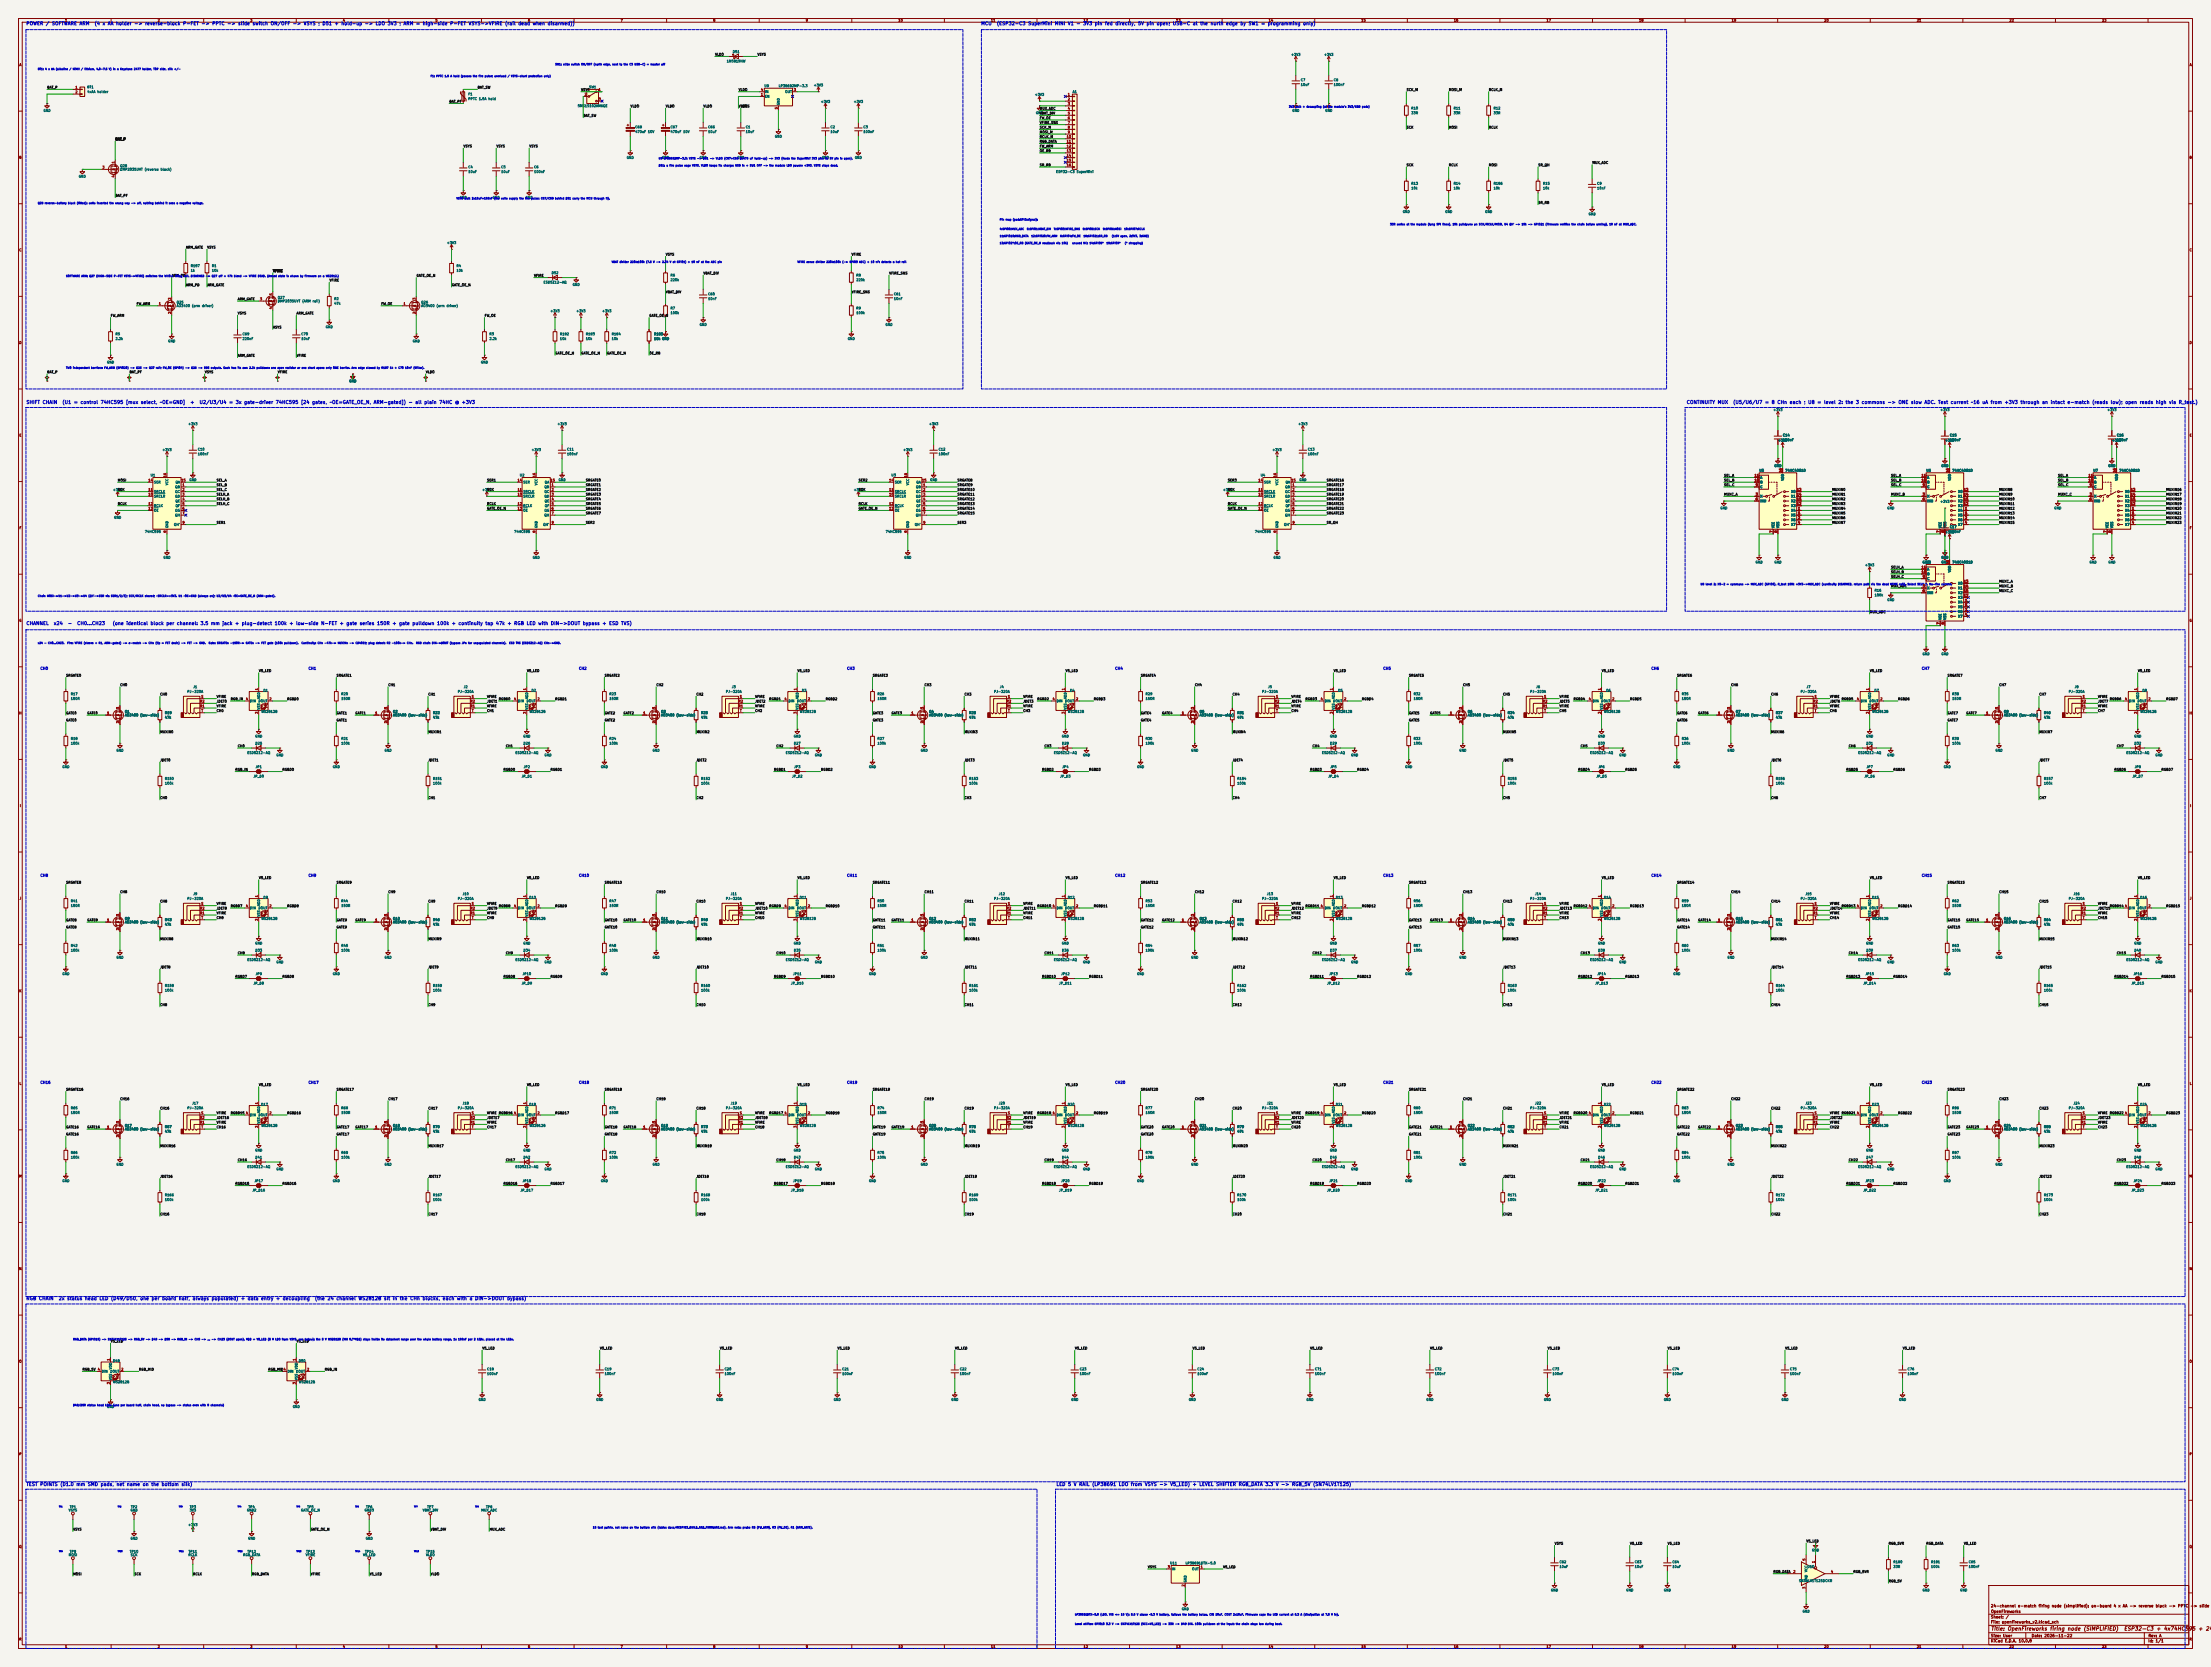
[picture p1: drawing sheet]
<svg xmlns="http://www.w3.org/2000/svg" width="1194mm" height="900mm" viewBox="0 0 1194 900" stroke-linecap="round" stroke-linejoin="round" font-family="sans-serif">
<defs><g id="words">
<g font-size="2" fill="#840000">
<text x="1075" y="881">Title: OpenFireworks firing node (SIMPLIFIED)</text>
<text x="1147" y="881">ESP32-C3 + 4x74HC595 + 24x</text>
</g>
<g font-size="1.8" fill="#0000c2">
<text x="14" y="14">POWER / SOFTWARE ARM</text>
<text x="51" y="14">(4 x AA holder -&gt; reverse-block P-FET -&gt; PPTC -&gt; slide switch ON/OFF -&gt; VSYS ; D51 + hold-up -&gt; LDO 3V3 ; ARM = high-side P-FET VSYS-&gt;VFIRE (rail dead when disarmed))</text>
<text x="530" y="14">MCU</text>
<text x="538" y="14">(ESP32-C3 SuperMini MINI V1 - 3V3 pin fed directly, 5V pin open; USB-C at the north edge by SW1 = programming only)</text>
<text x="14" y="218">SHIFT CHAIN</text>
<text x="33" y="218">(U1 = control 74HC595 [mux select, ~OE=GND]</text>
<text x="103" y="218">+</text>
<text x="108" y="218">U2/U3/U4 = 3x gate-driver 74HC595 [24 gates, ~OE=GATE_OE_N, ARM-gated]) - all plain 74HC @ +3V3</text>
<text x="911" y="218">CONTINUITY MUX</text>
<text x="936" y="218">(U5/U6/U7 = 8 CHn each ; U8 = level 2: the 3 commons -&gt; ONE slow ADC. Test current ~16 uA from +3V3 through an intact e-match (reads low); open reads high via R_test.)</text>
<text x="14" y="338">CHANNEL</text>
<text x="29" y="338">x24</text>
<text x="36" y="338">-</text>
<text x="41" y="338">CH0...CH23</text>
<text x="61" y="338">(one identical block per channel: 3.5 mm jack + plug-detect 100k + low-side N-FET + gate series 150R + gate pulldown 100k + continuity tap 47k + RGB LED with DIN-&gt;DOUT bypass + ESD TVS)</text>
<text x="14" y="702">RGB CHAIN</text>
<text x="32" y="702">2x status head LED (D49/D50, one per board half, always populated) + data entry + decoupling</text>
<text x="170" y="702">(the 24 channel WS2812B sit in the CHn blocks, each with a DIN-&gt;DOUT bypass)</text>
<text x="14" y="803">TEST POINTS (D1.0 mm SMD pads, net name on the bottom silk)</text>
<text x="570" y="803">LED 5 V RAIL (LP38691 LDO from VSYS -&gt; V5_LED) + LEVEL SHIFTER RGB_DATA 3.3 V -&gt; RGB_5V (SN74LV1T125)</text>
</g>
<g font-size="1.5" fill="#840000">
<text x="1075" y="868">24-channel e-match firing node (simplified): on-board 4 x AA -&gt; reverse block -&gt; PPTC</text>
<text x="1183" y="868">-&gt; slide</text>
<text x="1075" y="874">Sheet: /</text>
<text x="1075" y="871">OpenFireworks</text>
<text x="1075" y="877">File: openfireworks_v2.kicad_sch</text>
<text x="1075" y="887">KiCad E.D.A. 10.0.8</text>
<text x="1075" y="884">Size: User</text>
<text x="1097" y="884">Date: 2026-11-22</text>
<text x="1160" y="887">Id: 1/1</text>
<text x="1160" y="884">Rev: A</text>
</g>
<g font-size="1.4" fill="#0000c2">
<text x="22" y="362">CH0</text>
<text x="166" y="362">CH1</text>
<text x="312" y="362">CH2</text>
<text x="457" y="362">CH3</text>
<text x="602" y="362">CH4</text>
<text x="747" y="362">CH5</text>
<text x="892" y="362">CH6</text>
<text x="1038" y="362">CH7</text>
<text x="22" y="474">CH8</text>
<text x="166" y="474">CH9</text>
<text x="312" y="474">CH10</text>
<text x="457" y="474">CH11</text>
<text x="602" y="474">CH12</text>
<text x="747" y="474">CH13</text>
<text x="892" y="474">CH14</text>
<text x="1038" y="474">CH15</text>
<text x="22" y="585">CH16</text>
<text x="166" y="585">CH17</text>
<text x="312" y="585">CH18</text>
<text x="457" y="585">CH19</text>
<text x="602" y="585">CH20</text>
<text x="747" y="585">CH21</text>
<text x="892" y="585">CH22</text>
<text x="1038" y="585">CH23</text>
</g>
<g font-size="1.3" fill="#840000">
<text x="35" y="12">1</text>
<text x="85" y="12">2</text>
<text x="135" y="12">3</text>
<text x="185" y="12">4</text>
<text x="235" y="12">5</text>
<text x="285" y="12">6</text>
<text x="335" y="12">7</text>
<text x="385" y="12">8</text>
<text x="435" y="12">9</text>
<text x="485" y="12">10</text>
<text x="535" y="12">11</text>
<text x="585" y="12">12</text>
<text x="635" y="12">13</text>
<text x="685" y="12">14</text>
<text x="735" y="12">15</text>
<text x="785" y="12">16</text>
<text x="835" y="12">17</text>
<text x="885" y="12">18</text>
<text x="935" y="12">19</text>
<text x="985" y="12">20</text>
<text x="1035" y="12">21</text>
<text x="1085" y="12">22</text>
<text x="1135" y="12">23</text>
<text x="10" y="36">A</text>
<text x="1182" y="36">A</text>
<text x="10" y="86">B</text>
<text x="1182" y="86">B</text>
<text x="10" y="136">C</text>
<text x="1182" y="136">C</text>
<text x="10" y="186">D</text>
<text x="1182" y="186">D</text>
<text x="10" y="236">E</text>
<text x="1182" y="236">E</text>
<text x="10" y="286">F</text>
<text x="1182" y="286">F</text>
<text x="10" y="336">G</text>
<text x="1182" y="336">G</text>
<text x="10" y="386">H</text>
<text x="1182" y="386">H</text>
<text x="11" y="436">I</text>
<text x="1183" y="436">I</text>
<text x="10" y="486">J</text>
<text x="1182" y="486">J</text>
<text x="10" y="536">K</text>
<text x="1182" y="536">K</text>
<text x="10" y="586">L</text>
<text x="1182" y="586">L</text>
<text x="10" y="636">M</text>
<text x="1182" y="636">M</text>
<text x="10" y="686">N</text>
<text x="1182" y="686">N</text>
<text x="10" y="736">O</text>
<text x="1182" y="736">O</text>
<text x="10" y="786">P</text>
<text x="1182" y="786">P</text>
<text x="10" y="836">Q</text>
<text x="1182" y="836">Q</text>
<text x="10" y="886">R</text>
<text x="1182" y="886">R</text>
<text x="35" y="890">1</text>
<text x="85" y="890">2</text>
<text x="135" y="890">3</text>
<text x="185" y="890">4</text>
<text x="235" y="890">5</text>
<text x="285" y="890">6</text>
<text x="335" y="890">7</text>
<text x="385" y="890">8</text>
<text x="435" y="890">9</text>
<text x="485" y="890">10</text>
<text x="535" y="890">11</text>
<text x="585" y="890">12</text>
<text x="635" y="890">13</text>
<text x="685" y="890">14</text>
<text x="735" y="890">15</text>
<text x="785" y="890">16</text>
<text x="835" y="890">17</text>
<text x="885" y="890">18</text>
<text x="935" y="890">19</text>
<text x="985" y="890">20</text>
<text x="1035" y="890">21</text>
<text x="1085" y="890">22</text>
<text x="1135" y="890">23</text>
</g>
<g font-size="1.3" fill="#006464">
<text x="396" y="29">D51</text>
<text x="392" y="34">1N5819HW</text>
<text x="697" y="30">+3V3</text>
<text x="715" y="30">+3V3</text>
<text x="47" y="48">BT1</text>
<text x="318" y="48">SW1</text>
<text x="413" y="47">U9</text>
<text x="420" y="47">LP38692MP-3.3</text>
<text x="439" y="47">+3V3</text>
<text x="702" y="44">C7</text>
<text x="702" y="47">10uF</text>
<text x="720" y="44">C8</text>
<text x="720" y="47">100nF</text>
<text x="47" y="50">4xAA holder</text>
<text x="253" y="52">F1</text>
<text x="413" y="53">EN</text>
<text x="413" y="50">IN</text>
<text x="424" y="50">OUT</text>
<text x="559" y="52">+3V3</text>
<text x="579" y="50">A1</text>
<text x="253" y="54">PPTC 1.5A hold</text>
<text x="312" y="58">5MS1S102AM6QE</text>
<text x="421" y="57" transform="rotate(-90 421 57)">GND</text>
<text x="443" y="56">+3V3</text>
<text x="461" y="56">+3V3</text>
<text x="762" y="59">R10</text>
<text x="785" y="59">R11</text>
<text x="806" y="59">R12</text>
<text x="23" y="61">GND</text>
<text x="559" y="62">GND</text>
<text x="698" y="61">GND</text>
<text x="715" y="61">GND</text>
<text x="762" y="62">33R</text>
<text x="785" y="62">33R</text>
<text x="806" y="62">33R</text>
<text x="343" y="70">C68</text>
<text x="362" y="70">C67</text>
<text x="382" y="70">C66</text>
<text x="403" y="70">C1</text>
<text x="448" y="70">C2</text>
<text x="466" y="70">C3</text>
<text x="343" y="72">470uF 10V</text>
<text x="362" y="72">470uF 10V</text>
<text x="382" y="72">10uF</text>
<text x="403" y="72">10uF</text>
<text x="418" y="75">GND</text>
<text x="448" y="72">10uF</text>
<text x="466" y="72">100nF</text>
<text x="338" y="86">GND</text>
<text x="357" y="86">GND</text>
<text x="378" y="86">GND</text>
<text x="398" y="86">GND</text>
<text x="444" y="86">GND</text>
<text x="461" y="86">GND</text>
<text x="65" y="90">Q28</text>
<text x="65" y="92">DMP2035UVT (reverse block)</text>
<text x="253" y="91">C4</text>
<text x="253" y="94">10uF</text>
<text x="270" y="91">C5</text>
<text x="270" y="94">10uF</text>
<text x="288" y="91">C6</text>
<text x="288" y="94">100nF</text>
<text x="570" y="94">ESP32-C3 SuperMini</text>
<text x="42" y="96">GND</text>
<text x="762" y="100">R13</text>
<text x="785" y="100">R14</text>
<text x="806" y="100">R186</text>
<text x="833" y="100">R15</text>
<text x="862" y="100">C9</text>
<text x="248" y="108">GND</text>
<text x="266" y="108">GND</text>
<text x="284" y="108">GND</text>
<text x="762" y="103">10k</text>
<text x="785" y="103">10k</text>
<text x="806" y="103">10k</text>
<text x="833" y="103">10k</text>
<text x="862" y="103">10nF</text>
<text x="757" y="115">GND</text>
<text x="780" y="115">GND</text>
<text x="802" y="115">GND</text>
<text x="858" y="117">GND</text>
<text x="241" y="132">+3V3</text>
<text x="103" y="144">R187</text>
<text x="103" y="147">1k</text>
<text x="114" y="144">R1</text>
<text x="114" y="147">10k</text>
<text x="246" y="144">R4</text>
<text x="246" y="147">10k</text>
<text x="298" y="148">D52</text>
<text x="362" y="150">R6</text>
<text x="462" y="150">R8</text>
<text x="293" y="153">ESD5Z12-AQ</text>
<text x="309" y="155">GND</text>
<text x="362" y="152">220k</text>
<text x="462" y="152">220k</text>
<text x="150" y="162">Q27</text>
<text x="382" y="160">C60</text>
<text x="483" y="160">C61</text>
<text x="95" y="164">Q25</text>
<text x="95" y="166">AO3400 (arm driver)</text>
<text x="150" y="164">DMP2035UVT (ARM rail)</text>
<text x="180" y="162">R2</text>
<text x="180" y="165">47k</text>
<text x="227" y="164">Q26</text>
<text x="227" y="166">AO3400 (arm driver)</text>
<text x="362" y="167">R7</text>
<text x="382" y="162">10nF</text>
<text x="462" y="167">R9</text>
<text x="483" y="162">10nF</text>
<text x="297" y="169">+3V3</text>
<text x="311" y="169">+3V3</text>
<text x="325" y="169">+3V3</text>
<text x="362" y="170">100k</text>
<text x="462" y="170">100k</text>
<text x="176" y="177">GND</text>
<text x="378" y="176">GND</text>
<text x="478" y="176">GND</text>
<text x="62" y="181">R5</text>
<text x="62" y="184">2.2k</text>
<text x="91" y="185">GND</text>
<text x="131" y="181">C69</text>
<text x="131" y="184">220nF</text>
<text x="163" y="181">C70</text>
<text x="163" y="184">10nF</text>
<text x="223" y="185">GND</text>
<text x="264" y="181">R3</text>
<text x="264" y="184">2.2k</text>
<text x="302" y="181">R182</text>
<text x="302" y="184">10k</text>
<text x="316" y="181">R183</text>
<text x="316" y="184">10k</text>
<text x="330" y="181">R184</text>
<text x="330" y="184">10k</text>
<text x="353" y="181">R185</text>
<text x="353" y="184">10k GND</text>
<text x="458" y="184">GND</text>
<text x="58" y="197">GND</text>
<text x="260" y="197">GND</text>
<text x="188" y="207">GND</text>
<text x="957" y="222">+3V3</text>
<text x="1048" y="222">+3V3</text>
<text x="1138" y="222">+3V3</text>
<text x="101" y="230">+3V3</text>
<text x="301" y="230">+3V3</text>
<text x="502" y="230">+3V3</text>
<text x="701" y="230">+3V3</text>
<text x="960" y="239">+3V3</text>
<text x="963" y="236">C14</text>
<text x="963" y="238">100nF</text>
<text x="1050" y="239">+3V3</text>
<text x="1053" y="236">C15</text>
<text x="1053" y="238">100nF</text>
<text x="1140" y="239">+3V3</text>
<text x="1143" y="236">C16</text>
<text x="1143" y="238">100nF</text>
<text x="88" y="244">+3V3</text>
<text x="107" y="244">C10</text>
<text x="287" y="244">+3V3</text>
<text x="306" y="244">C11</text>
<text x="488" y="244">+3V3</text>
<text x="507" y="244">C12</text>
<text x="687" y="244">+3V3</text>
<text x="706" y="244">C13</text>
<text x="107" y="246">100nF</text>
<text x="306" y="246">100nF</text>
<text x="507" y="246">100nF</text>
<text x="706" y="246">100nF</text>
<text x="81" y="258">U1</text>
<text x="281" y="258">U2</text>
<text x="481" y="258">U3</text>
<text x="681" y="258">U4</text>
<text x="950" y="255">U5</text>
<text x="958" y="252">GND</text>
<text x="964" y="255">74HC4051D</text>
<text x="1040" y="255">U6</text>
<text x="1048" y="252">GND</text>
<text x="1054" y="255">74HC4051D</text>
<text x="1130" y="255">U7</text>
<text x="1138" y="252">GND</text>
<text x="1144" y="255">74HC4051D</text>
<text x="83" y="261">SER</text>
<text x="91" y="262" transform="rotate(-90 91 262)">VCC</text>
<text x="94" y="264">QB</text>
<text x="95" y="261">QA</text>
<text x="102" y="260">GND</text>
<text x="282" y="261">SER</text>
<text x="291" y="262" transform="rotate(-90 291 262)">VCC</text>
<text x="294" y="264">QB</text>
<text x="294" y="261">QA</text>
<text x="301" y="260">GND</text>
<text x="483" y="261">SER</text>
<text x="491" y="262" transform="rotate(-90 491 262)">VCC</text>
<text x="495" y="264">QB</text>
<text x="495" y="261">QA</text>
<text x="502" y="260">GND</text>
<text x="682" y="261">SER</text>
<text x="691" y="262" transform="rotate(-90 691 262)">VCC</text>
<text x="694" y="264">QB</text>
<text x="694" y="261">QA</text>
<text x="702" y="260">GND</text>
<text x="950" y="264">C</text>
<text x="950" y="261">B</text>
<text x="950" y="259">A</text>
<text x="964" y="260" transform="rotate(-90 964 260)">VDD</text>
<text x="1041" y="264">C</text>
<text x="1041" y="261">B</text>
<text x="1041" y="259">A</text>
<text x="1054" y="260" transform="rotate(-90 1054 260)">VDD</text>
<text x="1131" y="264">C</text>
<text x="1131" y="261">B</text>
<text x="1131" y="259">A</text>
<text x="1144" y="260" transform="rotate(-90 1144 260)">VDD</text>
<text x="61" y="265">+3V3</text>
<text x="83" y="269">SRCLR</text>
<text x="83" y="266">SRCLK</text>
<text x="94" y="266">QC</text>
<text x="94" y="269">QD</text>
<text x="260" y="265">+3V3</text>
<text x="282" y="269">SRCLR</text>
<text x="282" y="266">SRCLK</text>
<text x="294" y="266">QC</text>
<text x="294" y="269">QD</text>
<text x="461" y="265">+3V3</text>
<text x="483" y="269">SRCLR</text>
<text x="483" y="266">SRCLK</text>
<text x="495" y="266">QC</text>
<text x="495" y="269">QD</text>
<text x="660" y="265">+3V3</text>
<text x="682" y="269">SRCLR</text>
<text x="682" y="266">SRCLK</text>
<text x="694" y="266">QC</text>
<text x="694" y="269">QD</text>
<text x="950" y="269">X</text>
<text x="967" y="266">X0</text>
<text x="967" y="269">X1</text>
<text x="1041" y="269">X</text>
<text x="1057" y="266">X0</text>
<text x="1057" y="269">X1</text>
<text x="1131" y="269">X</text>
<text x="1147" y="266">X0</text>
<text x="1147" y="269">X1</text>
<text x="83" y="274">RCLK</text>
<text x="95" y="271">QE</text>
<text x="95" y="274">QF</text>
<text x="282" y="274">RCLK</text>
<text x="294" y="271">QE</text>
<text x="294" y="274">QF</text>
<text x="483" y="274">RCLK</text>
<text x="495" y="271">QE</text>
<text x="495" y="274">QF</text>
<text x="682" y="274">RCLK</text>
<text x="694" y="271">QE</text>
<text x="694" y="274">QF</text>
<text x="929" y="275">GND</text>
<text x="950" y="271">INH</text>
<text x="967" y="274">X3</text>
<text x="967" y="271">X2</text>
<text x="1019" y="275">GND</text>
<text x="1041" y="271">INH</text>
<text x="1048" y="272">+3V3</text>
<text x="1057" y="274">X3</text>
<text x="1057" y="271">X2</text>
<text x="1109" y="275">GND</text>
<text x="1131" y="271">INH</text>
<text x="1147" y="274">X3</text>
<text x="1147" y="271">X2</text>
<text x="61" y="280">GND</text>
<text x="83" y="277">OE</text>
<text x="94" y="279">QH</text>
<text x="94" y="277">QG</text>
<text x="282" y="277">OE</text>
<text x="294" y="279">QH</text>
<text x="294" y="277">QG</text>
<text x="483" y="277">OE</text>
<text x="494" y="279">QH</text>
<text x="495" y="277">QG</text>
<text x="682" y="277">OE</text>
<text x="694" y="279">QH</text>
<text x="694" y="277">QG</text>
<text x="967" y="277">X4</text>
<text x="967" y="282">X6</text>
<text x="967" y="279">X5</text>
<text x="1057" y="277">X4</text>
<text x="1057" y="282">X6</text>
<text x="1057" y="279">X5</text>
<text x="1147" y="277">X4</text>
<text x="1147" y="282">X6</text>
<text x="1147" y="279">X5</text>
<text x="78" y="288">74HC595</text>
<text x="91" y="285" transform="rotate(-90 91 285)">GND</text>
<text x="94" y="284">QH'</text>
<text x="277" y="288">74HC595</text>
<text x="291" y="285" transform="rotate(-90 291 285)">GND</text>
<text x="293" y="284">QH'</text>
<text x="478" y="288">74HC595</text>
<text x="491" y="285" transform="rotate(-90 491 285)">GND</text>
<text x="494" y="284">QH'</text>
<text x="678" y="288">74HC595</text>
<text x="691" y="285" transform="rotate(-90 691 285)">GND</text>
<text x="693" y="284">QH'</text>
<text x="959" y="285" transform="rotate(-90 959 285)">VEE</text>
<text x="961" y="285" transform="rotate(-90 961 285)">VSS</text>
<text x="967" y="284">X7</text>
<text x="1049" y="285" transform="rotate(-90 1049 285)">VEE</text>
<text x="1051" y="285" transform="rotate(-90 1051 285)">VSS</text>
<text x="1053" y="285">C17</text>
<text x="1053" y="288">100nF</text>
<text x="1057" y="284">X7</text>
<text x="1139" y="285" transform="rotate(-90 1139 285)">VEE</text>
<text x="1141" y="285" transform="rotate(-90 1141 285)">VSS</text>
<text x="1147" y="284">X7</text>
<text x="1050" y="288">+3V3</text>
<text x="88" y="302">GND</text>
<text x="287" y="302">GND</text>
<text x="488" y="302">GND</text>
<text x="688" y="302">GND</text>
<text x="948" y="304">GND</text>
<text x="958" y="304">GND</text>
<text x="1038" y="304">GND</text>
<text x="1040" y="304">U8</text>
<text x="1048" y="302">GND</text>
<text x="1048" y="304">GND</text>
<text x="1054" y="304">74HC4051D</text>
<text x="1128" y="304">GND</text>
<text x="1138" y="304">GND</text>
<text x="1007" y="306">+3V3</text>
<text x="1041" y="311">B</text>
<text x="1041" y="308">A</text>
<text x="1054" y="309" transform="rotate(-90 1054 309)">VDD</text>
<text x="1041" y="313">C</text>
<text x="1057" y="316">X0</text>
<text x="1012" y="320">R16</text>
<text x="1012" y="322">100k</text>
<text x="1041" y="318">X</text>
<text x="1041" y="321">INH</text>
<text x="1057" y="324">X3</text>
<text x="1057" y="318">X1</text>
<text x="1057" y="321">X2</text>
<text x="1019" y="325">GND</text>
<text x="1057" y="326">X4</text>
<text x="1057" y="329">X5</text>
<text x="1049" y="335" transform="rotate(-90 1049 335)">VEE</text>
<text x="1051" y="335" transform="rotate(-90 1051 335)">VSS</text>
<text x="1057" y="331">X6</text>
<text x="1057" y="334">X7</text>
<text x="1038" y="354">GND</text>
<text x="1048" y="354">GND</text>
<text x="104" y="372">J1</text>
<text x="250" y="372">J2</text>
<text x="395" y="372">J3</text>
<text x="540" y="372">J4</text>
<text x="685" y="372">J5</text>
<text x="829" y="372">J6</text>
<text x="975" y="372">J7</text>
<text x="1120" y="372">J8</text>
<text x="38" y="376">R17</text>
<text x="101" y="374">PJ-320A</text>
<text x="141" y="377" transform="rotate(-90 141 377)">VDD</text>
<text x="142" y="374">D1</text>
<text x="184" y="376">R20</text>
<text x="247" y="374">PJ-320A</text>
<text x="285" y="377" transform="rotate(-90 285 377)">VDD</text>
<text x="287" y="374">D2</text>
<text x="329" y="376">R23</text>
<text x="392" y="374">PJ-320A</text>
<text x="431" y="377" transform="rotate(-90 431 377)">VDD</text>
<text x="433" y="374">D3</text>
<text x="474" y="376">R26</text>
<text x="537" y="374">PJ-320A</text>
<text x="576" y="377" transform="rotate(-90 576 377)">VDD</text>
<text x="578" y="374">D4</text>
<text x="618" y="376">R29</text>
<text x="681" y="374">PJ-320A</text>
<text x="721" y="377" transform="rotate(-90 721 377)">VDD</text>
<text x="722" y="374">D5</text>
<text x="763" y="376">R32</text>
<text x="826" y="374">PJ-320A</text>
<text x="866" y="377" transform="rotate(-90 866 377)">VDD</text>
<text x="867" y="374">D6</text>
<text x="908" y="376">R35</text>
<text x="972" y="374">PJ-320A</text>
<text x="1011" y="377" transform="rotate(-90 1011 377)">VDD</text>
<text x="1012" y="374">D7</text>
<text x="1054" y="376">R38</text>
<text x="1117" y="374">PJ-320A</text>
<text x="1155" y="377" transform="rotate(-90 1155 377)">VDD</text>
<text x="1157" y="374">D8</text>
<text x="38" y="378">150R</text>
<text x="135" y="379">DIN</text>
<text x="139" y="379">DOUT</text>
<text x="141" y="383" transform="rotate(-90 141 383)">VSS</text>
<text x="184" y="378">150R</text>
<text x="280" y="379">DIN</text>
<text x="284" y="379">DOUT</text>
<text x="285" y="383" transform="rotate(-90 285 383)">VSS</text>
<text x="329" y="378">150R</text>
<text x="426" y="379">DIN</text>
<text x="430" y="379">DOUT</text>
<text x="431" y="383" transform="rotate(-90 431 383)">VSS</text>
<text x="474" y="378">150R</text>
<text x="570" y="379">DIN</text>
<text x="575" y="379">DOUT</text>
<text x="576" y="383" transform="rotate(-90 576 383)">VSS</text>
<text x="618" y="378">150R</text>
<text x="715" y="379">DIN</text>
<text x="720" y="379">DOUT</text>
<text x="721" y="383" transform="rotate(-90 721 383)">VSS</text>
<text x="763" y="378">150R</text>
<text x="860" y="379">DIN</text>
<text x="865" y="379">DOUT</text>
<text x="866" y="383" transform="rotate(-90 866 383)">VSS</text>
<text x="908" y="378">150R</text>
<text x="1005" y="379">DIN</text>
<text x="1009" y="379">DOUT</text>
<text x="1011" y="383" transform="rotate(-90 1011 383)">VSS</text>
<text x="1054" y="378">150R</text>
<text x="1150" y="379">DIN</text>
<text x="1154" y="379">DOUT</text>
<text x="1155" y="383" transform="rotate(-90 1155 383)">VSS</text>
<text x="67" y="385">Q1</text>
<text x="67" y="387">AO3400 (low-side)</text>
<text x="89" y="386">R19</text>
<text x="89" y="388">47k</text>
<text x="141" y="385">WS2812B</text>
<text x="212" y="385">Q2</text>
<text x="212" y="387">AO3400 (low-side)</text>
<text x="234" y="386">R22</text>
<text x="234" y="388">47k</text>
<text x="286" y="385">WS2812B</text>
<text x="357" y="385">Q3</text>
<text x="357" y="387">AO3400 (low-side)</text>
<text x="378" y="386">R25</text>
<text x="378" y="388">47k</text>
<text x="432" y="385">WS2812B</text>
<text x="502" y="385">Q4</text>
<text x="502" y="387">AO3400 (low-side)</text>
<text x="523" y="386">R28</text>
<text x="523" y="388">47k</text>
<text x="577" y="385">WS2812B</text>
<text x="648" y="385">Q5</text>
<text x="648" y="387">AO3400 (low-side)</text>
<text x="668" y="386">R31</text>
<text x="668" y="388">47k</text>
<text x="721" y="385">WS2812B</text>
<text x="792" y="385">Q6</text>
<text x="792" y="387">AO3400 (low-side)</text>
<text x="814" y="386">R34</text>
<text x="814" y="388">47k</text>
<text x="866" y="385">WS2812B</text>
<text x="937" y="385">Q7</text>
<text x="937" y="387">AO3400 (low-side)</text>
<text x="959" y="386">R37</text>
<text x="959" y="388">47k</text>
<text x="1011" y="385">WS2812B</text>
<text x="1082" y="385">Q8</text>
<text x="1082" y="387">AO3400 (low-side)</text>
<text x="1104" y="386">R40</text>
<text x="1104" y="388">47k</text>
<text x="1156" y="385">WS2812B</text>
<text x="38" y="400">R18</text>
<text x="138" y="398">GND</text>
<text x="184" y="400">R21</text>
<text x="282" y="398">GND</text>
<text x="329" y="400">R24</text>
<text x="428" y="398">GND</text>
<text x="474" y="400">R27</text>
<text x="573" y="398">GND</text>
<text x="618" y="400">R30</text>
<text x="718" y="398">GND</text>
<text x="763" y="400">R33</text>
<text x="863" y="398">GND</text>
<text x="908" y="400">R36</text>
<text x="1008" y="398">GND</text>
<text x="1054" y="400">R39</text>
<text x="1152" y="398">GND</text>
<text x="38" y="402">100k</text>
<text x="63" y="406">GND</text>
<text x="133" y="407">ESD5Z12-AQ</text>
<text x="138" y="402">D25</text>
<text x="184" y="402">100k</text>
<text x="207" y="406">GND</text>
<text x="278" y="407">ESD5Z12-AQ</text>
<text x="283" y="402">D26</text>
<text x="329" y="402">100k</text>
<text x="352" y="406">GND</text>
<text x="424" y="407">ESD5Z12-AQ</text>
<text x="429" y="402">D27</text>
<text x="474" y="402">100k</text>
<text x="497" y="406">GND</text>
<text x="569" y="407">ESD5Z12-AQ</text>
<text x="573" y="402">D28</text>
<text x="618" y="402">100k</text>
<text x="643" y="406">GND</text>
<text x="714" y="407">ESD5Z12-AQ</text>
<text x="718" y="402">D29</text>
<text x="763" y="402">100k</text>
<text x="788" y="406">GND</text>
<text x="859" y="407">ESD5Z12-AQ</text>
<text x="863" y="402">D30</text>
<text x="908" y="402">100k</text>
<text x="933" y="406">GND</text>
<text x="1003" y="407">ESD5Z12-AQ</text>
<text x="1008" y="402">D31</text>
<text x="1054" y="402">100k</text>
<text x="1077" y="406">GND</text>
<text x="1148" y="407">ESD5Z12-AQ</text>
<text x="1152" y="402">D32</text>
<text x="149" y="409">GND</text>
<text x="294" y="409">GND</text>
<text x="440" y="409">GND</text>
<text x="585" y="409">GND</text>
<text x="729" y="409">GND</text>
<text x="874" y="409">GND</text>
<text x="1019" y="409">GND</text>
<text x="1164" y="409">GND</text>
<text x="33" y="415">GND</text>
<text x="138" y="415">JP1</text>
<text x="180" y="415">GND</text>
<text x="283" y="415">JP2</text>
<text x="324" y="415">GND</text>
<text x="429" y="415">JP3</text>
<text x="469" y="415">GND</text>
<text x="573" y="415">JP4</text>
<text x="614" y="415">GND</text>
<text x="718" y="415">JP5</text>
<text x="759" y="415">GND</text>
<text x="863" y="415">JP6</text>
<text x="903" y="415">GND</text>
<text x="1008" y="415">JP7</text>
<text x="1049" y="415">GND</text>
<text x="1153" y="415">JP8</text>
<text x="89" y="421">R150</text>
<text x="89" y="424">100k</text>
<text x="137" y="420">JP_D0</text>
<text x="234" y="421">R151</text>
<text x="234" y="424">100k</text>
<text x="282" y="420">JP_D1</text>
<text x="378" y="421">R152</text>
<text x="378" y="424">100k</text>
<text x="428" y="420">JP_D2</text>
<text x="523" y="421">R153</text>
<text x="523" y="424">100k</text>
<text x="572" y="420">JP_D3</text>
<text x="668" y="421">R154</text>
<text x="668" y="424">100k</text>
<text x="717" y="420">JP_D4</text>
<text x="814" y="421">R155</text>
<text x="814" y="424">100k</text>
<text x="862" y="420">JP_D5</text>
<text x="959" y="421">R156</text>
<text x="959" y="424">100k</text>
<text x="1007" y="420">JP_D6</text>
<text x="1104" y="421">R157</text>
<text x="1104" y="424">100k</text>
<text x="1151" y="420">JP_D7</text>
<text x="104" y="484">J9</text>
<text x="142" y="485">D9</text>
<text x="250" y="484">J10</text>
<text x="286" y="485">D10</text>
<text x="394" y="484">J11</text>
<text x="432" y="485">D11</text>
<text x="539" y="484">J12</text>
<text x="576" y="485">D12</text>
<text x="684" y="484">J13</text>
<text x="721" y="485">D13</text>
<text x="829" y="484">J14</text>
<text x="866" y="485">D14</text>
<text x="975" y="484">J15</text>
<text x="1011" y="485">D15</text>
<text x="1120" y="484">J16</text>
<text x="1156" y="485">D16</text>
<text x="38" y="487">R41</text>
<text x="38" y="490">150R</text>
<text x="101" y="486">PJ-320A</text>
<text x="135" y="491">DIN</text>
<text x="139" y="491">DOUT</text>
<text x="141" y="489" transform="rotate(-90 141 489)">VDD</text>
<text x="184" y="487">R44</text>
<text x="184" y="490">150R</text>
<text x="247" y="486">PJ-320A</text>
<text x="280" y="491">DIN</text>
<text x="284" y="491">DOUT</text>
<text x="285" y="489" transform="rotate(-90 285 489)">VDD</text>
<text x="329" y="487">R47</text>
<text x="329" y="490">150R</text>
<text x="392" y="486">PJ-320A</text>
<text x="426" y="491">DIN</text>
<text x="430" y="491">DOUT</text>
<text x="431" y="489" transform="rotate(-90 431 489)">VDD</text>
<text x="474" y="487">R50</text>
<text x="474" y="490">150R</text>
<text x="537" y="486">PJ-320A</text>
<text x="570" y="491">DIN</text>
<text x="575" y="491">DOUT</text>
<text x="576" y="489" transform="rotate(-90 576 489)">VDD</text>
<text x="618" y="487">R53</text>
<text x="618" y="490">150R</text>
<text x="681" y="486">PJ-320A</text>
<text x="715" y="491">DIN</text>
<text x="720" y="491">DOUT</text>
<text x="721" y="489" transform="rotate(-90 721 489)">VDD</text>
<text x="763" y="487">R56</text>
<text x="763" y="490">150R</text>
<text x="826" y="486">PJ-320A</text>
<text x="860" y="491">DIN</text>
<text x="865" y="491">DOUT</text>
<text x="866" y="489" transform="rotate(-90 866 489)">VDD</text>
<text x="908" y="487">R59</text>
<text x="908" y="490">150R</text>
<text x="972" y="486">PJ-320A</text>
<text x="1005" y="491">DIN</text>
<text x="1009" y="491">DOUT</text>
<text x="1011" y="489" transform="rotate(-90 1011 489)">VDD</text>
<text x="1054" y="487">R62</text>
<text x="1054" y="490">150R</text>
<text x="1117" y="486">PJ-320A</text>
<text x="1150" y="491">DIN</text>
<text x="1154" y="491">DOUT</text>
<text x="1155" y="489" transform="rotate(-90 1155 489)">VDD</text>
<text x="67" y="497">Q9</text>
<text x="89" y="498">R43</text>
<text x="141" y="495" transform="rotate(-90 141 495)">VSS</text>
<text x="141" y="497">WS2812B</text>
<text x="212" y="497">Q10</text>
<text x="234" y="498">R46</text>
<text x="285" y="495" transform="rotate(-90 285 495)">VSS</text>
<text x="286" y="497">WS2812B</text>
<text x="357" y="497">Q11</text>
<text x="378" y="498">R49</text>
<text x="431" y="495" transform="rotate(-90 431 495)">VSS</text>
<text x="432" y="497">WS2812B</text>
<text x="502" y="497">Q12</text>
<text x="523" y="498">R52</text>
<text x="576" y="495" transform="rotate(-90 576 495)">VSS</text>
<text x="577" y="497">WS2812B</text>
<text x="648" y="497">Q13</text>
<text x="668" y="498">R55</text>
<text x="721" y="495" transform="rotate(-90 721 495)">VSS</text>
<text x="721" y="497">WS2812B</text>
<text x="792" y="497">Q14</text>
<text x="814" y="498">R58</text>
<text x="866" y="495" transform="rotate(-90 866 495)">VSS</text>
<text x="866" y="497">WS2812B</text>
<text x="937" y="497">Q15</text>
<text x="959" y="498">R61</text>
<text x="1011" y="495" transform="rotate(-90 1011 495)">VSS</text>
<text x="1011" y="497">WS2812B</text>
<text x="1082" y="497">Q16</text>
<text x="1104" y="498">R64</text>
<text x="1155" y="495" transform="rotate(-90 1155 495)">VSS</text>
<text x="1156" y="497">WS2812B</text>
<text x="67" y="499">AO3400 (low-side)</text>
<text x="89" y="500">47k</text>
<text x="212" y="499">AO3400 (low-side)</text>
<text x="234" y="500">47k</text>
<text x="357" y="499">AO3400 (low-side)</text>
<text x="378" y="500">47k</text>
<text x="502" y="499">AO3400 (low-side)</text>
<text x="523" y="500">47k</text>
<text x="648" y="499">AO3400 (low-side)</text>
<text x="668" y="500">47k</text>
<text x="792" y="499">AO3400 (low-side)</text>
<text x="814" y="500">47k</text>
<text x="937" y="499">AO3400 (low-side)</text>
<text x="959" y="500">47k</text>
<text x="1082" y="499">AO3400 (low-side)</text>
<text x="1104" y="500">47k</text>
<text x="38" y="512">R42</text>
<text x="38" y="514">100k</text>
<text x="138" y="510">GND</text>
<text x="138" y="514">D33</text>
<text x="184" y="512">R45</text>
<text x="184" y="514">100k</text>
<text x="282" y="510">GND</text>
<text x="283" y="514">D34</text>
<text x="329" y="512">R48</text>
<text x="329" y="514">100k</text>
<text x="428" y="510">GND</text>
<text x="429" y="514">D35</text>
<text x="474" y="512">R51</text>
<text x="474" y="514">100k</text>
<text x="573" y="510">GND</text>
<text x="573" y="514">D36</text>
<text x="618" y="512">R54</text>
<text x="618" y="514">100k</text>
<text x="718" y="510">GND</text>
<text x="718" y="514">D37</text>
<text x="763" y="512">R57</text>
<text x="763" y="514">100k</text>
<text x="863" y="510">GND</text>
<text x="863" y="514">D38</text>
<text x="908" y="512">R60</text>
<text x="908" y="514">100k</text>
<text x="1008" y="510">GND</text>
<text x="1008" y="514">D39</text>
<text x="1054" y="512">R63</text>
<text x="1054" y="514">100k</text>
<text x="1152" y="510">GND</text>
<text x="1152" y="514">D40</text>
<text x="63" y="518">GND</text>
<text x="133" y="519">ESD5Z12-AQ</text>
<text x="149" y="520">GND</text>
<text x="207" y="518">GND</text>
<text x="278" y="519">ESD5Z12-AQ</text>
<text x="294" y="520">GND</text>
<text x="352" y="518">GND</text>
<text x="424" y="519">ESD5Z12-AQ</text>
<text x="440" y="520">GND</text>
<text x="497" y="518">GND</text>
<text x="569" y="519">ESD5Z12-AQ</text>
<text x="585" y="520">GND</text>
<text x="643" y="518">GND</text>
<text x="714" y="519">ESD5Z12-AQ</text>
<text x="729" y="520">GND</text>
<text x="788" y="518">GND</text>
<text x="859" y="519">ESD5Z12-AQ</text>
<text x="874" y="520">GND</text>
<text x="933" y="518">GND</text>
<text x="1003" y="519">ESD5Z12-AQ</text>
<text x="1019" y="520">GND</text>
<text x="1077" y="518">GND</text>
<text x="1148" y="519">ESD5Z12-AQ</text>
<text x="1164" y="520">GND</text>
<text x="33" y="527">GND</text>
<text x="138" y="527">JP9</text>
<text x="180" y="527">GND</text>
<text x="282" y="527">JP10</text>
<text x="324" y="527">GND</text>
<text x="428" y="527">JP11</text>
<text x="469" y="527">GND</text>
<text x="573" y="527">JP12</text>
<text x="614" y="527">GND</text>
<text x="718" y="527">JP13</text>
<text x="759" y="527">GND</text>
<text x="862" y="527">JP14</text>
<text x="903" y="527">GND</text>
<text x="1007" y="527">JP15</text>
<text x="1049" y="527">GND</text>
<text x="1152" y="527">JP16</text>
<text x="89" y="533">R158</text>
<text x="137" y="532">JP_D8</text>
<text x="234" y="533">R159</text>
<text x="282" y="532">JP_D9</text>
<text x="378" y="533">R160</text>
<text x="427" y="532">JP_D10</text>
<text x="523" y="533">R161</text>
<text x="572" y="532">JP_D11</text>
<text x="668" y="533">R162</text>
<text x="717" y="532">JP_D12</text>
<text x="814" y="533">R163</text>
<text x="861" y="532">JP_D13</text>
<text x="959" y="533">R164</text>
<text x="1006" y="532">JP_D14</text>
<text x="1104" y="533">R165</text>
<text x="1151" y="532">JP_D15</text>
<text x="89" y="536">100k</text>
<text x="234" y="536">100k</text>
<text x="378" y="536">100k</text>
<text x="523" y="536">100k</text>
<text x="668" y="536">100k</text>
<text x="814" y="536">100k</text>
<text x="959" y="536">100k</text>
<text x="1104" y="536">100k</text>
<text x="38" y="599">R65</text>
<text x="101" y="599">PJ-320A</text>
<text x="104" y="597">J17</text>
<text x="141" y="597">D17</text>
<text x="184" y="599">R68</text>
<text x="247" y="599">PJ-320A</text>
<text x="250" y="597">J18</text>
<text x="286" y="597">D18</text>
<text x="329" y="599">R71</text>
<text x="392" y="599">PJ-320A</text>
<text x="394" y="597">J19</text>
<text x="432" y="597">D19</text>
<text x="474" y="599">R74</text>
<text x="537" y="599">PJ-320A</text>
<text x="539" y="597">J20</text>
<text x="576" y="597">D20</text>
<text x="618" y="599">R77</text>
<text x="681" y="599">PJ-320A</text>
<text x="684" y="597">J21</text>
<text x="721" y="597">D21</text>
<text x="763" y="599">R80</text>
<text x="826" y="599">PJ-320A</text>
<text x="829" y="597">J22</text>
<text x="866" y="597">D22</text>
<text x="908" y="599">R83</text>
<text x="972" y="599">PJ-320A</text>
<text x="975" y="597">J23</text>
<text x="1011" y="597">D23</text>
<text x="1054" y="599">R86</text>
<text x="1117" y="599">PJ-320A</text>
<text x="1120" y="597">J24</text>
<text x="1156" y="597">D24</text>
<text x="38" y="602">150R</text>
<text x="135" y="603">DIN</text>
<text x="139" y="603">DOUT</text>
<text x="141" y="601" transform="rotate(-90 141 601)">VDD</text>
<text x="184" y="602">150R</text>
<text x="280" y="603">DIN</text>
<text x="284" y="603">DOUT</text>
<text x="285" y="601" transform="rotate(-90 285 601)">VDD</text>
<text x="329" y="602">150R</text>
<text x="426" y="603">DIN</text>
<text x="430" y="603">DOUT</text>
<text x="431" y="601" transform="rotate(-90 431 601)">VDD</text>
<text x="474" y="602">150R</text>
<text x="570" y="603">DIN</text>
<text x="575" y="603">DOUT</text>
<text x="576" y="601" transform="rotate(-90 576 601)">VDD</text>
<text x="618" y="602">150R</text>
<text x="715" y="603">DIN</text>
<text x="720" y="603">DOUT</text>
<text x="721" y="601" transform="rotate(-90 721 601)">VDD</text>
<text x="763" y="602">150R</text>
<text x="860" y="603">DIN</text>
<text x="865" y="603">DOUT</text>
<text x="866" y="601" transform="rotate(-90 866 601)">VDD</text>
<text x="908" y="602">150R</text>
<text x="1005" y="603">DIN</text>
<text x="1009" y="603">DOUT</text>
<text x="1011" y="601" transform="rotate(-90 1011 601)">VDD</text>
<text x="1054" y="602">150R</text>
<text x="1150" y="603">DIN</text>
<text x="1154" y="603">DOUT</text>
<text x="1155" y="601" transform="rotate(-90 1155 601)">VDD</text>
<text x="67" y="609">Q17</text>
<text x="67" y="611">AO3400 (low-side)</text>
<text x="89" y="609">R67</text>
<text x="89" y="612">47k</text>
<text x="141" y="607" transform="rotate(-90 141 607)">VSS</text>
<text x="141" y="609">WS2812B</text>
<text x="212" y="609">Q18</text>
<text x="212" y="611">AO3400 (low-side)</text>
<text x="234" y="609">R70</text>
<text x="234" y="612">47k</text>
<text x="285" y="607" transform="rotate(-90 285 607)">VSS</text>
<text x="286" y="609">WS2812B</text>
<text x="357" y="609">Q19</text>
<text x="357" y="611">AO3400 (low-side)</text>
<text x="378" y="609">R73</text>
<text x="378" y="612">47k</text>
<text x="431" y="607" transform="rotate(-90 431 607)">VSS</text>
<text x="432" y="609">WS2812B</text>
<text x="502" y="609">Q20</text>
<text x="502" y="611">AO3400 (low-side)</text>
<text x="523" y="609">R76</text>
<text x="523" y="612">47k</text>
<text x="576" y="607" transform="rotate(-90 576 607)">VSS</text>
<text x="577" y="609">WS2812B</text>
<text x="648" y="609">Q21</text>
<text x="648" y="611">AO3400 (low-side)</text>
<text x="668" y="609">R79</text>
<text x="668" y="612">47k</text>
<text x="721" y="607" transform="rotate(-90 721 607)">VSS</text>
<text x="721" y="609">WS2812B</text>
<text x="792" y="609">Q22</text>
<text x="792" y="611">AO3400 (low-side)</text>
<text x="814" y="609">R82</text>
<text x="814" y="612">47k</text>
<text x="866" y="607" transform="rotate(-90 866 607)">VSS</text>
<text x="866" y="609">WS2812B</text>
<text x="937" y="609">Q23</text>
<text x="937" y="611">AO3400 (low-side)</text>
<text x="959" y="609">R85</text>
<text x="959" y="612">47k</text>
<text x="1011" y="607" transform="rotate(-90 1011 607)">VSS</text>
<text x="1011" y="609">WS2812B</text>
<text x="1082" y="609">Q24</text>
<text x="1082" y="611">AO3400 (low-side)</text>
<text x="1104" y="609">R88</text>
<text x="1104" y="612">47k</text>
<text x="1155" y="607" transform="rotate(-90 1155 607)">VSS</text>
<text x="1156" y="609">WS2812B</text>
<text x="38" y="623">R66</text>
<text x="138" y="622">GND</text>
<text x="184" y="623">R69</text>
<text x="282" y="622">GND</text>
<text x="329" y="623">R72</text>
<text x="428" y="622">GND</text>
<text x="474" y="623">R75</text>
<text x="573" y="622">GND</text>
<text x="618" y="623">R78</text>
<text x="718" y="622">GND</text>
<text x="763" y="623">R81</text>
<text x="863" y="622">GND</text>
<text x="908" y="623">R84</text>
<text x="1008" y="622">GND</text>
<text x="1054" y="623">R87</text>
<text x="1152" y="622">GND</text>
<text x="38" y="626">100k</text>
<text x="63" y="630">GND</text>
<text x="138" y="626">D41</text>
<text x="184" y="626">100k</text>
<text x="207" y="630">GND</text>
<text x="283" y="626">D42</text>
<text x="329" y="626">100k</text>
<text x="352" y="630">GND</text>
<text x="429" y="626">D43</text>
<text x="474" y="626">100k</text>
<text x="497" y="630">GND</text>
<text x="573" y="626">D44</text>
<text x="618" y="626">100k</text>
<text x="643" y="630">GND</text>
<text x="718" y="626">D45</text>
<text x="763" y="626">100k</text>
<text x="788" y="630">GND</text>
<text x="863" y="626">D46</text>
<text x="908" y="626">100k</text>
<text x="933" y="630">GND</text>
<text x="1008" y="626">D47</text>
<text x="1054" y="626">100k</text>
<text x="1077" y="630">GND</text>
<text x="1152" y="626">D48</text>
<text x="133" y="631">ESD5Z12-AQ</text>
<text x="149" y="632">GND</text>
<text x="278" y="631">ESD5Z12-AQ</text>
<text x="294" y="632">GND</text>
<text x="424" y="631">ESD5Z12-AQ</text>
<text x="440" y="632">GND</text>
<text x="569" y="631">ESD5Z12-AQ</text>
<text x="585" y="632">GND</text>
<text x="714" y="631">ESD5Z12-AQ</text>
<text x="729" y="632">GND</text>
<text x="859" y="631">ESD5Z12-AQ</text>
<text x="874" y="632">GND</text>
<text x="1003" y="631">ESD5Z12-AQ</text>
<text x="1019" y="632">GND</text>
<text x="1148" y="631">ESD5Z12-AQ</text>
<text x="1164" y="632">GND</text>
<text x="33" y="639">GND</text>
<text x="137" y="639">JP17</text>
<text x="180" y="639">GND</text>
<text x="282" y="639">JP18</text>
<text x="324" y="639">GND</text>
<text x="428" y="639">JP19</text>
<text x="469" y="639">GND</text>
<text x="573" y="639">JP20</text>
<text x="614" y="639">GND</text>
<text x="718" y="639">JP21</text>
<text x="759" y="639">GND</text>
<text x="862" y="639">JP22</text>
<text x="903" y="639">GND</text>
<text x="1007" y="639">JP23</text>
<text x="1049" y="639">GND</text>
<text x="1152" y="639">JP24</text>
<text x="89" y="646">R166</text>
<text x="136" y="644">JP_D16</text>
<text x="234" y="646">R167</text>
<text x="281" y="644">JP_D17</text>
<text x="378" y="646">R168</text>
<text x="427" y="644">JP_D18</text>
<text x="523" y="646">R169</text>
<text x="572" y="644">JP_D19</text>
<text x="668" y="646">R170</text>
<text x="717" y="644">JP_D20</text>
<text x="814" y="646">R171</text>
<text x="861" y="644">JP_D21</text>
<text x="959" y="646">R172</text>
<text x="1006" y="644">JP_D22</text>
<text x="1104" y="646">R173</text>
<text x="1151" y="644">JP_D23</text>
<text x="89" y="649">100k</text>
<text x="234" y="649">100k</text>
<text x="378" y="649">100k</text>
<text x="523" y="649">100k</text>
<text x="668" y="649">100k</text>
<text x="814" y="649">100k</text>
<text x="959" y="649">100k</text>
<text x="1104" y="649">100k</text>
<text x="61" y="736">D49</text>
<text x="161" y="736">D50</text>
<text x="55" y="741">DIN</text>
<text x="59" y="741">DOUT</text>
<text x="61" y="739" transform="rotate(-90 61 739)">VDD</text>
<text x="155" y="741">DIN</text>
<text x="160" y="741">DOUT</text>
<text x="161" y="739" transform="rotate(-90 161 739)">VDD</text>
<text x="263" y="740">C18</text>
<text x="263" y="743">100nF</text>
<text x="326" y="740">C19</text>
<text x="326" y="743">100nF</text>
<text x="391" y="740">C20</text>
<text x="391" y="743">100nF</text>
<text x="455" y="740">C21</text>
<text x="455" y="743">100nF</text>
<text x="518" y="740">C22</text>
<text x="518" y="743">100nF</text>
<text x="583" y="740">C23</text>
<text x="583" y="743">100nF</text>
<text x="646" y="740">C24</text>
<text x="646" y="743">100nF</text>
<text x="710" y="740">C71</text>
<text x="710" y="743">100nF</text>
<text x="775" y="740">C72</text>
<text x="775" y="743">100nF</text>
<text x="838" y="740">C73</text>
<text x="838" y="743">100nF</text>
<text x="903" y="740">C74</text>
<text x="903" y="743">100nF</text>
<text x="966" y="740">C75</text>
<text x="966" y="743">100nF</text>
<text x="1030" y="740">C76</text>
<text x="1030" y="743">100nF</text>
<text x="61" y="745" transform="rotate(-90 61 745)">VSS</text>
<text x="61" y="747">WS2812B</text>
<text x="161" y="745" transform="rotate(-90 161 745)">VSS</text>
<text x="161" y="747">WS2812B</text>
<text x="58" y="760">GND</text>
<text x="158" y="760">GND</text>
<text x="258" y="757">GND</text>
<text x="322" y="757">GND</text>
<text x="387" y="757">GND</text>
<text x="450" y="757">GND</text>
<text x="514" y="757">GND</text>
<text x="578" y="757">GND</text>
<text x="642" y="757">GND</text>
<text x="705" y="757">GND</text>
<text x="770" y="757">GND</text>
<text x="834" y="757">GND</text>
<text x="898" y="757">GND</text>
<text x="962" y="757">GND</text>
<text x="1025" y="757">GND</text>
<text x="38" y="815">TP1</text>
<text x="71" y="815">TP2</text>
<text x="102" y="815">TP3</text>
<text x="134" y="815">TP4</text>
<text x="166" y="815">TP5</text>
<text x="198" y="815">TP6</text>
<text x="231" y="815">TP7</text>
<text x="262" y="815">TP8</text>
<text x="37" y="816">VSYS</text>
<text x="70" y="816">GND</text>
<text x="102" y="816">3V3</text>
<text x="133" y="816">GND2</text>
<text x="162" y="816">GATE_OE_N</text>
<text x="197" y="816">GND3</text>
<text x="228" y="816">VBAT_DIV</text>
<text x="260" y="816">MUX_ADC</text>
<text x="101" y="824">+3V3</text>
<text x="70" y="832">GND</text>
<text x="134" y="832">GND</text>
<text x="197" y="832">GND</text>
<text x="38" y="839">TP9</text>
<text x="70" y="839">TP10</text>
<text x="102" y="839">TP11</text>
<text x="133" y="839">TP12</text>
<text x="165" y="839">TP13</text>
<text x="197" y="839">TP14</text>
<text x="230" y="839">TP15</text>
<text x="978" y="838">GND</text>
<text x="37" y="840">MOSI</text>
<text x="70" y="840">SCK</text>
<text x="102" y="840">RCLK</text>
<text x="131" y="840">RGB_DATA</text>
<text x="165" y="840">VFIRE</text>
<text x="196" y="840">V5_LED</text>
<text x="230" y="840">VLDO</text>
<text x="632" y="845">U11</text>
<text x="640" y="845">LP38691DTX-5.0</text>
<text x="842" y="844">C62</text>
<text x="883" y="844">C63</text>
<text x="903" y="844">C64</text>
<text x="1022" y="844">R180</text>
<text x="1043" y="844">R181</text>
<text x="1063" y="844">C65</text>
<text x="633" y="848">IN</text>
<text x="644" y="848">OUT</text>
<text x="842" y="847">10uF</text>
<text x="883" y="847">10uF</text>
<text x="903" y="847">10uF</text>
<text x="976" y="847">U10</text>
<text x="976" y="849" transform="rotate(-90 976 849)">VCC</text>
<text x="1022" y="847">33R</text>
<text x="1043" y="847">100k</text>
<text x="1063" y="847">100nF</text>
<text x="641" y="854" transform="rotate(-90 641 854)">GND</text>
<text x="971" y="854">SN74LV1T125DCKR</text>
<text x="976" y="854" transform="rotate(-90 976 854)">GND</text>
<text x="837" y="859">GND</text>
<text x="878" y="859">GND</text>
<text x="898" y="859">GND</text>
<text x="1038" y="859">GND</text>
<text x="1058" y="859">GND</text>
<text x="638" y="870">GND</text>
<text x="973" y="871">GND</text>
</g>
<g font-size="1.3" fill="#0f0f0f">
<text x="386" y="30">VLDO</text>
<text x="409" y="30">VSYS</text>
<text x="25" y="48">BAT_P</text>
<text x="258" y="48">BAT_SW</text>
<text x="314" y="49">VSYS</text>
<text x="399" y="49">VLDO</text>
<text x="759" y="49">SCK_M</text>
<text x="782" y="49">MOSI_M</text>
<text x="804" y="49">RCLK_M</text>
<text x="243" y="56">BAT_PF</text>
<text x="340" y="58">VLDO</text>
<text x="359" y="58">VLDO</text>
<text x="380" y="58">VLDO</text>
<text x="399" y="58">VLDO</text>
<text x="400" y="58">VSYS</text>
<text x="561" y="60">MUX_ADC</text>
<text x="315" y="63">BAT_SW</text>
<text x="561" y="65">FW_OE</text>
<text x="561" y="62">VBAT_DIV</text>
<text x="561" y="67">VFIRE_SNS</text>
<text x="561" y="70">SCK_M</text>
<text x="759" y="70">SCK</text>
<text x="782" y="70">MOSI</text>
<text x="804" y="70">RCLK</text>
<text x="62" y="76">BAT_P</text>
<text x="561" y="75">RCLK_M</text>
<text x="561" y="72">MOSI_M</text>
<text x="561" y="77">RGB_DATA</text>
<text x="250" y="80">VSYS</text>
<text x="268" y="80">VSYS</text>
<text x="286" y="80">VSYS</text>
<text x="561" y="82">OE_RB</text>
<text x="561" y="80">FW_ARM</text>
<text x="860" y="89">MUX_ADC</text>
<text x="561" y="90">SR_RB</text>
<text x="759" y="90">SCK</text>
<text x="782" y="90">RCLK</text>
<text x="804" y="90">MOSI</text>
<text x="831" y="90">SR_QH</text>
<text x="62" y="107">BAT_PF</text>
<text x="831" y="110">SR_RB</text>
<text x="100" y="134">ARM_GATE</text>
<text x="112" y="134">VSYS</text>
<text x="359" y="138">VSYS</text>
<text x="460" y="138">VFIRE</text>
<text x="93" y="150">ARM_PD</text>
<text x="147" y="147">VFIRE</text>
<text x="225" y="150">GATE_OE_N</text>
<text x="288" y="150">VFIRE</text>
<text x="380" y="148">VBAT_DIV</text>
<text x="480" y="148">VFIRE_SNS</text>
<text x="100" y="155">ARM_PD</text>
<text x="112" y="155">ARM_GATE</text>
<text x="178" y="152">VFIRE</text>
<text x="244" y="155">GATE_OE_N</text>
<text x="359" y="159">VBAT_DIV</text>
<text x="460" y="159">VFIRE_SNS</text>
<text x="74" y="165">FW_ARM</text>
<text x="128" y="162">ARM_GATE</text>
<text x="206" y="165">FW_OE</text>
<text x="60" y="171">FW_ARM</text>
<text x="128" y="170">VSYS</text>
<text x="160" y="170">ARM_GATE</text>
<text x="262" y="171">FW_OE</text>
<text x="350" y="171">GATE_OE_N</text>
<text x="147" y="178">VSYS</text>
<text x="300" y="192">GATE_OE_N</text>
<text x="314" y="192">GATE_OE_N</text>
<text x="328" y="192">GATE_OE_N</text>
<text x="350" y="192">OE_RB</text>
<text x="128" y="193">ARM_GATE</text>
<text x="160" y="193">VFIRE</text>
<text x="25" y="202">BAT_P</text>
<text x="70" y="202">BAT_PF</text>
<text x="110" y="202">VSYS</text>
<text x="150" y="202">VFIRE</text>
<text x="230" y="202">VLDO</text>
<text x="931" y="258">SEL_A</text>
<text x="1021" y="258">SEL_A</text>
<text x="1111" y="258">SEL_A</text>
<text x="63" y="260">MOSI</text>
<text x="117" y="260">SEL_A</text>
<text x="117" y="263">SEL_B</text>
<text x="263" y="260">SER1</text>
<text x="316" y="263">SRGATE1</text>
<text x="316" y="260">SRGATE0</text>
<text x="464" y="260">SER2</text>
<text x="517" y="260">SRGATE8</text>
<text x="517" y="263">SRGATE9</text>
<text x="663" y="260">SER3</text>
<text x="716" y="260">SRGATE16</text>
<text x="716" y="263">SRGATE17</text>
<text x="931" y="263">SEL_C</text>
<text x="931" y="260">SEL_B</text>
<text x="1021" y="263">SEL_C</text>
<text x="1021" y="260">SEL_B</text>
<text x="1111" y="263">SEL_C</text>
<text x="1111" y="260">SEL_B</text>
<text x="63" y="265">SCK</text>
<text x="117" y="268">SELH_A</text>
<text x="117" y="265">SEL_C</text>
<text x="263" y="265">SCK</text>
<text x="316" y="268">SRGATE3</text>
<text x="316" y="265">SRGATE2</text>
<text x="464" y="265">SCK</text>
<text x="517" y="265">SRGATE10</text>
<text x="517" y="268">SRGATE11</text>
<text x="663" y="265">SCK</text>
<text x="716" y="265">SRGATE18</text>
<text x="716" y="268">SRGATE19</text>
<text x="931" y="268">MUXC_A</text>
<text x="989" y="265">MUXIN0</text>
<text x="989" y="268">MUXIN1</text>
<text x="1021" y="268">MUXC_B</text>
<text x="1079" y="265">MUXIN8</text>
<text x="1079" y="268">MUXIN9</text>
<text x="1111" y="268">MUXC_C</text>
<text x="1170" y="268">MUXIN17</text>
<text x="1170" y="265">MUXIN16</text>
<text x="63" y="273">RCLK</text>
<text x="117" y="273">SELH_C</text>
<text x="117" y="270">SELH_B</text>
<text x="263" y="273">RCLK</text>
<text x="263" y="275">GATE_OE_N</text>
<text x="316" y="275">SRGATE6</text>
<text x="316" y="270">SRGATE4</text>
<text x="316" y="273">SRGATE5</text>
<text x="464" y="275">GATE_OE_N</text>
<text x="464" y="273">RCLK</text>
<text x="517" y="270">SRGATE12</text>
<text x="517" y="273">SRGATE13</text>
<text x="517" y="275">SRGATE14</text>
<text x="663" y="273">RCLK</text>
<text x="663" y="275">GATE_OE_N</text>
<text x="716" y="273">SRGATE21</text>
<text x="716" y="275">SRGATE22</text>
<text x="716" y="270">SRGATE20</text>
<text x="989" y="270">MUXIN2</text>
<text x="989" y="273">MUXIN3</text>
<text x="989" y="275">MUXIN4</text>
<text x="1079" y="270">MUXIN10</text>
<text x="1079" y="275">MUXIN12</text>
<text x="1079" y="273">MUXIN11</text>
<text x="1170" y="275">MUXIN20</text>
<text x="1170" y="273">MUXIN19</text>
<text x="1170" y="270">MUXIN18</text>
<text x="316" y="278">SRGATE7</text>
<text x="517" y="278">SRGATE15</text>
<text x="716" y="278">SRGATE23</text>
<text x="989" y="278">MUXIN5</text>
<text x="989" y="281">MUXIN6</text>
<text x="1079" y="281">MUXIN14</text>
<text x="1079" y="278">MUXIN13</text>
<text x="1170" y="281">MUXIN22</text>
<text x="1170" y="278">MUXIN21</text>
<text x="117" y="283">SER1</text>
<text x="316" y="283">SER2</text>
<text x="517" y="283">SER3</text>
<text x="716" y="283">SR_QH</text>
<text x="989" y="283">MUXIN7</text>
<text x="1079" y="283">MUXIN15</text>
<text x="1170" y="283">MUXIN23</text>
<text x="1021" y="310">SELH_B</text>
<text x="1021" y="307">SELH_A</text>
<text x="1021" y="312">SELH_C</text>
<text x="1021" y="317">MUX_ADC</text>
<text x="1079" y="317">MUXC_B</text>
<text x="1079" y="315">MUXC_A</text>
<text x="1079" y="320">MUXC_C</text>
<text x="1010" y="331">MUX_ADC</text>
<text x="36" y="366">SRGATE0</text>
<text x="140" y="363">V5_LED</text>
<text x="182" y="366">SRGATE1</text>
<text x="284" y="363">V5_LED</text>
<text x="326" y="366">SRGATE2</text>
<text x="431" y="363">V5_LED</text>
<text x="471" y="366">SRGATE3</text>
<text x="575" y="363">V5_LED</text>
<text x="616" y="366">SRGATE4</text>
<text x="720" y="363">V5_LED</text>
<text x="761" y="366">SRGATE5</text>
<text x="865" y="363">V5_LED</text>
<text x="905" y="366">SRGATE6</text>
<text x="1010" y="363">V5_LED</text>
<text x="1052" y="366">SRGATE7</text>
<text x="1154" y="363">V5_LED</text>
<text x="65" y="371">CH0</text>
<text x="210" y="371">CH1</text>
<text x="354" y="371">CH2</text>
<text x="499" y="371">CH3</text>
<text x="645" y="371">CH4</text>
<text x="790" y="371">CH5</text>
<text x="935" y="371">CH6</text>
<text x="1079" y="371">CH7</text>
<text x="86" y="376">CH0</text>
<text x="117" y="377">VFIRE</text>
<text x="231" y="376">CH1</text>
<text x="263" y="377">VFIRE</text>
<text x="376" y="376">CH2</text>
<text x="408" y="377">VFIRE</text>
<text x="521" y="376">CH3</text>
<text x="552" y="377">VFIRE</text>
<text x="665" y="376">CH4</text>
<text x="697" y="377">VFIRE</text>
<text x="812" y="376">CH5</text>
<text x="842" y="377">VFIRE</text>
<text x="956" y="376">CH6</text>
<text x="988" y="377">VFIRE</text>
<text x="1101" y="376">CH7</text>
<text x="1133" y="377">VFIRE</text>
<text x="117" y="380">JDET0</text>
<text x="117" y="382">VFIRE</text>
<text x="124" y="378">RGB_IN</text>
<text x="155" y="378">RGBD0</text>
<text x="263" y="380">JDET1</text>
<text x="263" y="382">VFIRE</text>
<text x="269" y="378">RGBD0</text>
<text x="300" y="378">RGBD1</text>
<text x="408" y="380">JDET2</text>
<text x="408" y="382">VFIRE</text>
<text x="415" y="378">RGBD1</text>
<text x="446" y="378">RGBD2</text>
<text x="552" y="382">VFIRE</text>
<text x="552" y="380">JDET3</text>
<text x="560" y="378">RGBD2</text>
<text x="591" y="378">RGBD3</text>
<text x="697" y="382">VFIRE</text>
<text x="697" y="380">JDET4</text>
<text x="705" y="378">RGBD3</text>
<text x="735" y="378">RGBD4</text>
<text x="842" y="380">JDET5</text>
<text x="842" y="382">VFIRE</text>
<text x="850" y="378">RGBD4</text>
<text x="880" y="378">RGBD5</text>
<text x="988" y="382">VFIRE</text>
<text x="988" y="380">JDET6</text>
<text x="994" y="378">RGBD5</text>
<text x="1025" y="378">RGBD6</text>
<text x="1133" y="380">JDET7</text>
<text x="1133" y="382">VFIRE</text>
<text x="1139" y="378">RGBD6</text>
<text x="1170" y="378">RGBD7</text>
<text x="36" y="386">GATE0</text>
<text x="36" y="390">GATE0</text>
<text x="47" y="386">GATE0</text>
<text x="117" y="385">CH0</text>
<text x="182" y="390">GATE1</text>
<text x="182" y="386">GATE1</text>
<text x="192" y="386">GATE1</text>
<text x="263" y="385">CH1</text>
<text x="326" y="386">GATE2</text>
<text x="326" y="390">GATE2</text>
<text x="337" y="386">GATE2</text>
<text x="408" y="385">CH2</text>
<text x="471" y="386">GATE3</text>
<text x="471" y="390">GATE3</text>
<text x="481" y="386">GATE3</text>
<text x="552" y="385">CH3</text>
<text x="616" y="386">GATE4</text>
<text x="616" y="390">GATE4</text>
<text x="627" y="386">GATE4</text>
<text x="697" y="385">CH4</text>
<text x="761" y="386">GATE5</text>
<text x="761" y="390">GATE5</text>
<text x="772" y="386">GATE5</text>
<text x="842" y="385">CH5</text>
<text x="905" y="386">GATE6</text>
<text x="905" y="390">GATE6</text>
<text x="917" y="386">GATE6</text>
<text x="988" y="385">CH6</text>
<text x="1052" y="390">GATE7</text>
<text x="1052" y="386">GATE7</text>
<text x="1062" y="386">GATE7</text>
<text x="1133" y="385">CH7</text>
<text x="86" y="396">MUXIN0</text>
<text x="231" y="396">MUXIN1</text>
<text x="376" y="396">MUXIN2</text>
<text x="521" y="396">MUXIN3</text>
<text x="665" y="396">MUXIN4</text>
<text x="812" y="396">MUXIN5</text>
<text x="956" y="396">MUXIN6</text>
<text x="1101" y="396">MUXIN7</text>
<text x="128" y="404">CH0</text>
<text x="273" y="404">CH1</text>
<text x="419" y="404">CH2</text>
<text x="564" y="404">CH3</text>
<text x="709" y="404">CH4</text>
<text x="853" y="404">CH5</text>
<text x="998" y="404">CH6</text>
<text x="1143" y="404">CH7</text>
<text x="86" y="411">JDET0</text>
<text x="231" y="411">JDET1</text>
<text x="376" y="411">JDET2</text>
<text x="521" y="411">JDET3</text>
<text x="665" y="411">JDET4</text>
<text x="812" y="411">JDET5</text>
<text x="956" y="411">JDET6</text>
<text x="1101" y="411">JDET7</text>
<text x="127" y="416">RGB_IN</text>
<text x="152" y="416">RGBD0</text>
<text x="272" y="416">RGBD0</text>
<text x="297" y="416">RGBD1</text>
<text x="418" y="416">RGBD1</text>
<text x="443" y="416">RGBD2</text>
<text x="563" y="416">RGBD2</text>
<text x="588" y="416">RGBD3</text>
<text x="707" y="416">RGBD3</text>
<text x="733" y="416">RGBD4</text>
<text x="852" y="416">RGBD4</text>
<text x="878" y="416">RGBD5</text>
<text x="997" y="416">RGBD5</text>
<text x="1022" y="416">RGBD6</text>
<text x="1142" y="416">RGBD6</text>
<text x="1167" y="416">RGBD7</text>
<text x="86" y="432">CH0</text>
<text x="231" y="432">CH1</text>
<text x="376" y="432">CH2</text>
<text x="521" y="432">CH3</text>
<text x="665" y="432">CH4</text>
<text x="812" y="432">CH5</text>
<text x="956" y="432">CH6</text>
<text x="1101" y="432">CH7</text>
<text x="36" y="477">SRGATE8</text>
<text x="140" y="475">V5_LED</text>
<text x="182" y="477">SRGATE9</text>
<text x="284" y="475">V5_LED</text>
<text x="326" y="477">SRGATE10</text>
<text x="431" y="475">V5_LED</text>
<text x="471" y="477">SRGATE11</text>
<text x="575" y="475">V5_LED</text>
<text x="616" y="477">SRGATE12</text>
<text x="720" y="475">V5_LED</text>
<text x="761" y="477">SRGATE13</text>
<text x="865" y="475">V5_LED</text>
<text x="905" y="477">SRGATE14</text>
<text x="1010" y="475">V5_LED</text>
<text x="1052" y="477">SRGATE15</text>
<text x="1154" y="475">V5_LED</text>
<text x="65" y="482">CH8</text>
<text x="210" y="482">CH9</text>
<text x="354" y="482">CH10</text>
<text x="499" y="482">CH11</text>
<text x="645" y="482">CH12</text>
<text x="790" y="482">CH13</text>
<text x="935" y="482">CH14</text>
<text x="1079" y="482">CH15</text>
<text x="86" y="488">CH8</text>
<text x="117" y="489">VFIRE</text>
<text x="117" y="491">JDET8</text>
<text x="124" y="490">RGBD7</text>
<text x="155" y="490">RGBD8</text>
<text x="231" y="488">CH9</text>
<text x="263" y="489">VFIRE</text>
<text x="263" y="491">JDET9</text>
<text x="269" y="490">RGBD8</text>
<text x="300" y="490">RGBD9</text>
<text x="376" y="488">CH10</text>
<text x="408" y="489">VFIRE</text>
<text x="408" y="491">JDET10</text>
<text x="415" y="490">RGBD9</text>
<text x="446" y="490">RGBD10</text>
<text x="521" y="488">CH11</text>
<text x="552" y="491">JDET11</text>
<text x="552" y="489">VFIRE</text>
<text x="560" y="490">RGBD10</text>
<text x="591" y="490">RGBD11</text>
<text x="665" y="488">CH12</text>
<text x="697" y="491">JDET12</text>
<text x="697" y="489">VFIRE</text>
<text x="705" y="490">RGBD11</text>
<text x="735" y="490">RGBD12</text>
<text x="812" y="488">CH13</text>
<text x="842" y="491">JDET13</text>
<text x="842" y="489">VFIRE</text>
<text x="850" y="490">RGBD12</text>
<text x="880" y="490">RGBD13</text>
<text x="956" y="488">CH14</text>
<text x="988" y="489">VFIRE</text>
<text x="988" y="491">JDET14</text>
<text x="994" y="490">RGBD13</text>
<text x="1025" y="490">RGBD14</text>
<text x="1101" y="488">CH15</text>
<text x="1133" y="489">VFIRE</text>
<text x="1133" y="491">JDET15</text>
<text x="1139" y="490">RGBD14</text>
<text x="1170" y="490">RGBD15</text>
<text x="36" y="498">GATE8</text>
<text x="47" y="498">GATE8</text>
<text x="117" y="496">CH8</text>
<text x="117" y="494">VFIRE</text>
<text x="182" y="498">GATE9</text>
<text x="192" y="498">GATE9</text>
<text x="263" y="494">VFIRE</text>
<text x="263" y="496">CH9</text>
<text x="326" y="498">GATE10</text>
<text x="337" y="498">GATE10</text>
<text x="408" y="496">CH10</text>
<text x="408" y="494">VFIRE</text>
<text x="471" y="498">GATE11</text>
<text x="481" y="498">GATE11</text>
<text x="552" y="496">CH11</text>
<text x="552" y="494">VFIRE</text>
<text x="616" y="498">GATE12</text>
<text x="627" y="498">GATE12</text>
<text x="697" y="496">CH12</text>
<text x="697" y="494">VFIRE</text>
<text x="761" y="498">GATE13</text>
<text x="772" y="498">GATE13</text>
<text x="842" y="494">VFIRE</text>
<text x="842" y="496">CH13</text>
<text x="905" y="498">GATE14</text>
<text x="917" y="498">GATE14</text>
<text x="988" y="496">CH14</text>
<text x="988" y="494">VFIRE</text>
<text x="1052" y="498">GATE15</text>
<text x="1062" y="498">GATE15</text>
<text x="1133" y="496">CH15</text>
<text x="1133" y="494">VFIRE</text>
<text x="36" y="502">GATE8</text>
<text x="182" y="502">GATE9</text>
<text x="326" y="502">GATE10</text>
<text x="471" y="502">GATE11</text>
<text x="616" y="502">GATE12</text>
<text x="761" y="502">GATE13</text>
<text x="905" y="502">GATE14</text>
<text x="1052" y="502">GATE15</text>
<text x="86" y="508">MUXIN8</text>
<text x="231" y="508">MUXIN9</text>
<text x="376" y="508">MUXIN10</text>
<text x="521" y="508">MUXIN11</text>
<text x="665" y="508">MUXIN12</text>
<text x="812" y="508">MUXIN13</text>
<text x="956" y="508">MUXIN14</text>
<text x="1101" y="508">MUXIN15</text>
<text x="128" y="515">CH8</text>
<text x="273" y="515">CH9</text>
<text x="419" y="515">CH10</text>
<text x="564" y="515">CH11</text>
<text x="709" y="515">CH12</text>
<text x="853" y="515">CH13</text>
<text x="998" y="515">CH14</text>
<text x="1143" y="515">CH15</text>
<text x="86" y="523">JDET8</text>
<text x="231" y="523">JDET9</text>
<text x="376" y="523">JDET10</text>
<text x="521" y="523">JDET11</text>
<text x="665" y="523">JDET12</text>
<text x="812" y="523">JDET13</text>
<text x="956" y="523">JDET14</text>
<text x="1101" y="523">JDET15</text>
<text x="127" y="528">RGBD7</text>
<text x="152" y="528">RGBD8</text>
<text x="272" y="528">RGBD8</text>
<text x="297" y="528">RGBD9</text>
<text x="418" y="528">RGBD9</text>
<text x="443" y="528">RGBD10</text>
<text x="563" y="528">RGBD10</text>
<text x="588" y="528">RGBD11</text>
<text x="707" y="528">RGBD11</text>
<text x="733" y="528">RGBD12</text>
<text x="852" y="528">RGBD12</text>
<text x="878" y="528">RGBD13</text>
<text x="997" y="528">RGBD13</text>
<text x="1022" y="528">RGBD14</text>
<text x="1142" y="528">RGBD14</text>
<text x="1167" y="528">RGBD15</text>
<text x="86" y="543">CH8</text>
<text x="231" y="543">CH9</text>
<text x="376" y="543">CH10</text>
<text x="521" y="543">CH11</text>
<text x="665" y="543">CH12</text>
<text x="812" y="543">CH13</text>
<text x="956" y="543">CH14</text>
<text x="1101" y="543">CH15</text>
<text x="140" y="587">V5_LED</text>
<text x="284" y="587">V5_LED</text>
<text x="431" y="587">V5_LED</text>
<text x="575" y="587">V5_LED</text>
<text x="720" y="587">V5_LED</text>
<text x="865" y="587">V5_LED</text>
<text x="1010" y="587">V5_LED</text>
<text x="1154" y="587">V5_LED</text>
<text x="36" y="589">SRGATE16</text>
<text x="182" y="589">SRGATE17</text>
<text x="326" y="589">SRGATE18</text>
<text x="471" y="589">SRGATE19</text>
<text x="616" y="589">SRGATE20</text>
<text x="761" y="589">SRGATE21</text>
<text x="905" y="589">SRGATE22</text>
<text x="1052" y="589">SRGATE23</text>
<text x="65" y="594">CH16</text>
<text x="86" y="599">CH16</text>
<text x="210" y="594">CH17</text>
<text x="231" y="599">CH17</text>
<text x="354" y="594">CH18</text>
<text x="376" y="599">CH18</text>
<text x="499" y="594">CH19</text>
<text x="521" y="599">CH19</text>
<text x="645" y="594">CH20</text>
<text x="665" y="599">CH20</text>
<text x="790" y="594">CH21</text>
<text x="812" y="599">CH21</text>
<text x="935" y="594">CH22</text>
<text x="956" y="599">CH22</text>
<text x="1079" y="594">CH23</text>
<text x="1101" y="599">CH23</text>
<text x="117" y="604">JDET16</text>
<text x="117" y="602">VFIRE</text>
<text x="124" y="602">RGBD15</text>
<text x="155" y="602">RGBD16</text>
<text x="263" y="604">JDET17</text>
<text x="263" y="602">VFIRE</text>
<text x="269" y="602">RGBD16</text>
<text x="300" y="602">RGBD17</text>
<text x="408" y="604">JDET18</text>
<text x="408" y="602">VFIRE</text>
<text x="415" y="602">RGBD17</text>
<text x="446" y="602">RGBD18</text>
<text x="552" y="602">VFIRE</text>
<text x="552" y="604">JDET19</text>
<text x="560" y="602">RGBD18</text>
<text x="591" y="602">RGBD19</text>
<text x="697" y="602">VFIRE</text>
<text x="697" y="604">JDET20</text>
<text x="705" y="602">RGBD19</text>
<text x="735" y="602">RGBD20</text>
<text x="842" y="604">JDET21</text>
<text x="842" y="602">VFIRE</text>
<text x="850" y="602">RGBD20</text>
<text x="880" y="602">RGBD21</text>
<text x="988" y="604">JDET22</text>
<text x="988" y="602">VFIRE</text>
<text x="994" y="602">RGBD21</text>
<text x="1025" y="602">RGBD22</text>
<text x="1133" y="602">VFIRE</text>
<text x="1133" y="604">JDET23</text>
<text x="1139" y="602">RGBD22</text>
<text x="1170" y="602">RGBD23</text>
<text x="36" y="609">GATE16</text>
<text x="47" y="609">GATE16</text>
<text x="117" y="609">CH16</text>
<text x="117" y="607">VFIRE</text>
<text x="182" y="609">GATE17</text>
<text x="192" y="609">GATE17</text>
<text x="263" y="607">VFIRE</text>
<text x="263" y="609">CH17</text>
<text x="326" y="609">GATE18</text>
<text x="337" y="609">GATE18</text>
<text x="408" y="607">VFIRE</text>
<text x="408" y="609">CH18</text>
<text x="471" y="609">GATE19</text>
<text x="481" y="609">GATE19</text>
<text x="552" y="609">CH19</text>
<text x="552" y="607">VFIRE</text>
<text x="616" y="609">GATE20</text>
<text x="627" y="609">GATE20</text>
<text x="697" y="609">CH20</text>
<text x="697" y="607">VFIRE</text>
<text x="761" y="609">GATE21</text>
<text x="772" y="609">GATE21</text>
<text x="842" y="607">VFIRE</text>
<text x="842" y="609">CH21</text>
<text x="905" y="609">GATE22</text>
<text x="917" y="609">GATE22</text>
<text x="988" y="607">VFIRE</text>
<text x="988" y="609">CH22</text>
<text x="1052" y="609">GATE23</text>
<text x="1062" y="609">GATE23</text>
<text x="1133" y="609">CH23</text>
<text x="1133" y="607">VFIRE</text>
<text x="36" y="613">GATE16</text>
<text x="182" y="613">GATE17</text>
<text x="326" y="613">GATE18</text>
<text x="471" y="613">GATE19</text>
<text x="616" y="613">GATE20</text>
<text x="761" y="613">GATE21</text>
<text x="905" y="613">GATE22</text>
<text x="1052" y="613">GATE23</text>
<text x="86" y="620">MUXIN16</text>
<text x="231" y="620">MUXIN17</text>
<text x="376" y="620">MUXIN18</text>
<text x="521" y="620">MUXIN19</text>
<text x="665" y="620">MUXIN20</text>
<text x="812" y="620">MUXIN21</text>
<text x="956" y="620">MUXIN22</text>
<text x="1101" y="620">MUXIN23</text>
<text x="128" y="627">CH16</text>
<text x="273" y="627">CH17</text>
<text x="419" y="627">CH18</text>
<text x="564" y="627">CH19</text>
<text x="709" y="627">CH20</text>
<text x="853" y="627">CH21</text>
<text x="998" y="627">CH22</text>
<text x="1143" y="627">CH23</text>
<text x="86" y="636">JDET16</text>
<text x="127" y="640">RGBD15</text>
<text x="152" y="640">RGBD16</text>
<text x="231" y="636">JDET17</text>
<text x="272" y="640">RGBD16</text>
<text x="297" y="640">RGBD17</text>
<text x="376" y="636">JDET18</text>
<text x="418" y="640">RGBD17</text>
<text x="443" y="640">RGBD18</text>
<text x="521" y="636">JDET19</text>
<text x="563" y="640">RGBD18</text>
<text x="588" y="640">RGBD19</text>
<text x="665" y="636">JDET20</text>
<text x="707" y="640">RGBD19</text>
<text x="733" y="640">RGBD20</text>
<text x="812" y="636">JDET21</text>
<text x="852" y="640">RGBD20</text>
<text x="878" y="640">RGBD21</text>
<text x="956" y="636">JDET22</text>
<text x="997" y="640">RGBD21</text>
<text x="1022" y="640">RGBD22</text>
<text x="1101" y="636">JDET23</text>
<text x="1142" y="640">RGBD22</text>
<text x="1167" y="640">RGBD23</text>
<text x="86" y="656">CH16</text>
<text x="231" y="656">CH17</text>
<text x="376" y="656">CH18</text>
<text x="521" y="656">CH19</text>
<text x="665" y="656">CH20</text>
<text x="812" y="656">CH21</text>
<text x="956" y="656">CH22</text>
<text x="1101" y="656">CH23</text>
<text x="60" y="725">V5_LED</text>
<text x="160" y="725">V5_LED</text>
<text x="260" y="729">V5_LED</text>
<text x="324" y="729">V5_LED</text>
<text x="389" y="729">V5_LED</text>
<text x="452" y="729">V5_LED</text>
<text x="516" y="729">V5_LED</text>
<text x="580" y="729">V5_LED</text>
<text x="644" y="729">V5_LED</text>
<text x="707" y="729">V5_LED</text>
<text x="772" y="729">V5_LED</text>
<text x="836" y="729">V5_LED</text>
<text x="900" y="729">V5_LED</text>
<text x="964" y="729">V5_LED</text>
<text x="1027" y="729">V5_LED</text>
<text x="44" y="740">RGB_5V</text>
<text x="75" y="740">RGB_MID</text>
<text x="145" y="740">RGB_MID4</text>
<text x="175" y="740">RGB_IN</text>
<text x="39" y="827">VSYS</text>
<text x="168" y="827">GATE_OE_N</text>
<text x="232" y="827">VBAT_DIV</text>
<text x="264" y="827">MUX_ADC</text>
<text x="975" y="833">V5_LED</text>
<text x="839" y="834">VSYS</text>
<text x="880" y="834">V5_LED</text>
<text x="900" y="834">V5_LED</text>
<text x="1020" y="834">RGB_5VR</text>
<text x="1040" y="834">RGB_DATA</text>
<text x="1060" y="834">V5_LED</text>
<text x="39" y="851">MOSI</text>
<text x="72" y="851">SCK</text>
<text x="104" y="851">RCLK</text>
<text x="136" y="851">RGB_DATA</text>
<text x="168" y="851">VFIRE</text>
<text x="199" y="851">V5_LED</text>
<text x="232" y="851">VLDO</text>
<text x="620" y="847">VSYS</text>
<text x="660" y="847">V5_LED</text>
<text x="958" y="850">RGB_DATA</text>
<text x="1001" y="850">RGB_5VR</text>
<text x="1020" y="855">RGB_5V</text>
</g>
<g font-size="1.3" fill="#a90000">
<text x="41" y="48">1</text>
<text x="41" y="51">2</text>
<text x="315" y="52">2</text>
<text x="323" y="49">1</text>
<text x="411" y="52">1</text>
<text x="411" y="49">4</text>
<text x="429" y="49">3</text>
<text x="576" y="52">1</text>
<text x="323" y="54">3</text>
<text x="420" y="59" transform="rotate(-90 420 59)">5</text>
<text x="576" y="54">2</text>
<text x="576" y="57">3</text>
<text x="576" y="60">4</text>
<text x="576" y="62">5</text>
<text x="576" y="65">6</text>
<text x="576" y="67">7</text>
<text x="576" y="70">8</text>
<text x="576" y="75">10</text>
<text x="576" y="77">11</text>
<text x="576" y="72">9</text>
<text x="576" y="80">12</text>
<text x="576" y="82">13</text>
<text x="62" y="88" transform="rotate(-90 62 88)">1</text>
<text x="576" y="85">14</text>
<text x="576" y="87">15</text>
<text x="55" y="91">3</text>
<text x="62" y="96" transform="rotate(-90 62 96)">4</text>
<text x="576" y="90">16</text>
<text x="147" y="159" transform="rotate(-90 147 159)">1</text>
<text x="86" y="165">1</text>
<text x="93" y="162" transform="rotate(-90 93 162)">3</text>
<text x="140" y="162">3</text>
<text x="147" y="167" transform="rotate(-90 147 167)">4</text>
<text x="218" y="165">1</text>
<text x="225" y="162" transform="rotate(-90 225 162)">3</text>
<text x="93" y="170" transform="rotate(-90 93 170)">2</text>
<text x="225" y="170" transform="rotate(-90 225 170)">2</text>
<text x="90" y="258" transform="rotate(-90 90 258)">16</text>
<text x="289" y="258" transform="rotate(-90 289 258)">16</text>
<text x="490" y="258" transform="rotate(-90 490 258)">16</text>
<text x="689" y="258" transform="rotate(-90 689 258)">16</text>
<text x="947" y="258">11</text>
<text x="963" y="255" transform="rotate(-90 963 255)">16</text>
<text x="1038" y="258">11</text>
<text x="1053" y="255" transform="rotate(-90 1053 255)">16</text>
<text x="1128" y="258">11</text>
<text x="1143" y="255" transform="rotate(-90 1143 255)">16</text>
<text x="80" y="260">14</text>
<text x="98" y="260">15</text>
<text x="98" y="263">1</text>
<text x="279" y="260">14</text>
<text x="297" y="260">15</text>
<text x="298" y="263">1</text>
<text x="480" y="260">14</text>
<text x="498" y="260">15</text>
<text x="498" y="263">1</text>
<text x="679" y="260">14</text>
<text x="697" y="260">15</text>
<text x="698" y="263">1</text>
<text x="947" y="260">10</text>
<text x="948" y="263">9</text>
<text x="1038" y="260">10</text>
<text x="1038" y="263">9</text>
<text x="1128" y="260">10</text>
<text x="1128" y="263">9</text>
<text x="80" y="268">10</text>
<text x="80" y="265">11</text>
<text x="98" y="265">2</text>
<text x="98" y="268">3</text>
<text x="279" y="268">10</text>
<text x="279" y="265">11</text>
<text x="298" y="265">2</text>
<text x="298" y="268">3</text>
<text x="480" y="268">10</text>
<text x="480" y="265">11</text>
<text x="498" y="265">2</text>
<text x="498" y="268">3</text>
<text x="679" y="268">10</text>
<text x="679" y="265">11</text>
<text x="698" y="265">2</text>
<text x="698" y="268">3</text>
<text x="948" y="268">3</text>
<text x="970" y="265">13</text>
<text x="970" y="268">14</text>
<text x="1038" y="268">3</text>
<text x="1060" y="265">13</text>
<text x="1060" y="268">14</text>
<text x="1128" y="268">3</text>
<text x="1151" y="265">13</text>
<text x="1151" y="268">14</text>
<text x="80" y="273">12</text>
<text x="80" y="275">13</text>
<text x="98" y="270">4</text>
<text x="98" y="273">5</text>
<text x="98" y="275">6</text>
<text x="279" y="273">12</text>
<text x="279" y="275">13</text>
<text x="298" y="270">4</text>
<text x="298" y="273">5</text>
<text x="298" y="275">6</text>
<text x="480" y="273">12</text>
<text x="480" y="275">13</text>
<text x="498" y="270">4</text>
<text x="498" y="273">5</text>
<text x="498" y="275">6</text>
<text x="679" y="273">12</text>
<text x="679" y="275">13</text>
<text x="698" y="270">4</text>
<text x="698" y="273">5</text>
<text x="698" y="275">6</text>
<text x="948" y="270">6</text>
<text x="970" y="273">12</text>
<text x="970" y="270">15</text>
<text x="971" y="275">1</text>
<text x="1038" y="270">6</text>
<text x="1060" y="273">12</text>
<text x="1060" y="270">15</text>
<text x="1061" y="275">1</text>
<text x="1128" y="270">6</text>
<text x="1151" y="273">12</text>
<text x="1151" y="270">15</text>
<text x="1151" y="275">1</text>
<text x="98" y="278">7</text>
<text x="298" y="278">7</text>
<text x="498" y="278">7</text>
<text x="698" y="278">7</text>
<text x="971" y="281">2</text>
<text x="971" y="278">5</text>
<text x="1061" y="281">2</text>
<text x="1061" y="278">5</text>
<text x="1151" y="281">2</text>
<text x="1151" y="278">5</text>
<text x="90" y="288" transform="rotate(-90 90 288)">8</text>
<text x="98" y="283">9</text>
<text x="289" y="288" transform="rotate(-90 289 288)">8</text>
<text x="298" y="283">9</text>
<text x="490" y="288" transform="rotate(-90 490 288)">8</text>
<text x="498" y="283">9</text>
<text x="689" y="288" transform="rotate(-90 689 288)">8</text>
<text x="698" y="283">9</text>
<text x="957" y="288" transform="rotate(-90 957 288)">7</text>
<text x="960" y="288" transform="rotate(-90 960 288)">8</text>
<text x="971" y="283">4</text>
<text x="1048" y="288" transform="rotate(-90 1048 288)">7</text>
<text x="1050" y="288" transform="rotate(-90 1050 288)">8</text>
<text x="1061" y="283">4</text>
<text x="1138" y="288" transform="rotate(-90 1138 288)">7</text>
<text x="1140" y="288" transform="rotate(-90 1140 288)">8</text>
<text x="1151" y="283">4</text>
<text x="1053" y="305" transform="rotate(-90 1053 305)">16</text>
<text x="1038" y="310">10</text>
<text x="1038" y="307">11</text>
<text x="1038" y="317">3</text>
<text x="1038" y="312">9</text>
<text x="1060" y="315">13</text>
<text x="1060" y="317">14</text>
<text x="1038" y="320">6</text>
<text x="1060" y="322">12</text>
<text x="1060" y="320">15</text>
<text x="1061" y="325">1</text>
<text x="1061" y="328">5</text>
<text x="1061" y="330">2</text>
<text x="1061" y="333">4</text>
<text x="1048" y="337" transform="rotate(-90 1048 337)">7</text>
<text x="1050" y="337" transform="rotate(-90 1050 337)">8</text>
<text x="108" y="377">S</text>
<text x="140" y="373" transform="rotate(-90 140 373)">1</text>
<text x="255" y="377">S</text>
<text x="284" y="373" transform="rotate(-90 284 373)">1</text>
<text x="399" y="377">S</text>
<text x="430" y="373" transform="rotate(-90 430 373)">1</text>
<text x="544" y="377">S</text>
<text x="575" y="373" transform="rotate(-90 575 373)">1</text>
<text x="689" y="377">S</text>
<text x="720" y="373" transform="rotate(-90 720 373)">1</text>
<text x="834" y="377">S</text>
<text x="865" y="373" transform="rotate(-90 865 373)">1</text>
<text x="980" y="377">S</text>
<text x="1010" y="373" transform="rotate(-90 1010 373)">1</text>
<text x="1124" y="377">S</text>
<text x="1154" y="373" transform="rotate(-90 1154 373)">1</text>
<text x="65" y="383" transform="rotate(-90 65 383)">3</text>
<text x="108" y="382">R1</text>
<text x="108" y="380">R2</text>
<text x="133" y="378">4</text>
<text x="145" y="378">2</text>
<text x="209" y="383" transform="rotate(-90 209 383)">3</text>
<text x="254" y="382">R1</text>
<text x="254" y="380">R2</text>
<text x="277" y="378">4</text>
<text x="290" y="378">2</text>
<text x="354" y="383" transform="rotate(-90 354 383)">3</text>
<text x="399" y="382">R1</text>
<text x="399" y="380">R2</text>
<text x="423" y="378">4</text>
<text x="436" y="378">2</text>
<text x="499" y="383" transform="rotate(-90 499 383)">3</text>
<text x="543" y="382">R1</text>
<text x="543" y="380">R2</text>
<text x="568" y="378">4</text>
<text x="581" y="378">2</text>
<text x="645" y="383" transform="rotate(-90 645 383)">3</text>
<text x="688" y="382">R1</text>
<text x="688" y="380">R2</text>
<text x="713" y="378">4</text>
<text x="726" y="378">2</text>
<text x="790" y="383" transform="rotate(-90 790 383)">3</text>
<text x="833" y="382">R1</text>
<text x="833" y="380">R2</text>
<text x="858" y="378">4</text>
<text x="870" y="378">2</text>
<text x="935" y="383" transform="rotate(-90 935 383)">3</text>
<text x="979" y="382">R1</text>
<text x="979" y="380">R2</text>
<text x="1003" y="378">4</text>
<text x="1015" y="378">2</text>
<text x="1079" y="383" transform="rotate(-90 1079 383)">3</text>
<text x="1124" y="382">R1</text>
<text x="1124" y="380">R2</text>
<text x="1147" y="378">4</text>
<text x="1160" y="378">2</text>
<text x="58" y="386">1</text>
<text x="109" y="385">T</text>
<text x="140" y="386" transform="rotate(-90 140 386)">3</text>
<text x="202" y="386">1</text>
<text x="255" y="385">T</text>
<text x="284" y="386" transform="rotate(-90 284 386)">3</text>
<text x="347" y="386">1</text>
<text x="399" y="385">T</text>
<text x="430" y="386" transform="rotate(-90 430 386)">3</text>
<text x="492" y="386">1</text>
<text x="544" y="385">T</text>
<text x="575" y="386" transform="rotate(-90 575 386)">3</text>
<text x="638" y="386">1</text>
<text x="689" y="385">T</text>
<text x="720" y="386" transform="rotate(-90 720 386)">3</text>
<text x="783" y="386">1</text>
<text x="834" y="385">T</text>
<text x="865" y="386" transform="rotate(-90 865 386)">3</text>
<text x="928" y="386">1</text>
<text x="980" y="385">T</text>
<text x="1010" y="386" transform="rotate(-90 1010 386)">3</text>
<text x="1072" y="386">1</text>
<text x="1125" y="385">T</text>
<text x="1154" y="386" transform="rotate(-90 1154 386)">3</text>
<text x="65" y="391" transform="rotate(-90 65 391)">2</text>
<text x="209" y="391" transform="rotate(-90 209 391)">2</text>
<text x="354" y="391" transform="rotate(-90 354 391)">2</text>
<text x="499" y="391" transform="rotate(-90 499 391)">2</text>
<text x="645" y="391" transform="rotate(-90 645 391)">2</text>
<text x="790" y="391" transform="rotate(-90 790 391)">2</text>
<text x="935" y="391" transform="rotate(-90 935 391)">2</text>
<text x="1079" y="391" transform="rotate(-90 1079 391)">2</text>
<text x="140" y="485" transform="rotate(-90 140 485)">1</text>
<text x="284" y="485" transform="rotate(-90 284 485)">1</text>
<text x="430" y="485" transform="rotate(-90 430 485)">1</text>
<text x="575" y="485" transform="rotate(-90 575 485)">1</text>
<text x="720" y="485" transform="rotate(-90 720 485)">1</text>
<text x="865" y="485" transform="rotate(-90 865 485)">1</text>
<text x="1010" y="485" transform="rotate(-90 1010 485)">1</text>
<text x="1154" y="485" transform="rotate(-90 1154 485)">1</text>
<text x="108" y="491">R2</text>
<text x="108" y="489">S</text>
<text x="133" y="490">4</text>
<text x="145" y="490">2</text>
<text x="254" y="491">R2</text>
<text x="255" y="489">S</text>
<text x="277" y="490">4</text>
<text x="290" y="490">2</text>
<text x="399" y="491">R2</text>
<text x="399" y="489">S</text>
<text x="423" y="490">4</text>
<text x="436" y="490">2</text>
<text x="543" y="491">R2</text>
<text x="544" y="489">S</text>
<text x="568" y="490">4</text>
<text x="581" y="490">2</text>
<text x="688" y="491">R2</text>
<text x="689" y="489">S</text>
<text x="713" y="490">4</text>
<text x="726" y="490">2</text>
<text x="833" y="491">R2</text>
<text x="834" y="489">S</text>
<text x="858" y="490">4</text>
<text x="870" y="490">2</text>
<text x="979" y="491">R2</text>
<text x="980" y="489">S</text>
<text x="1003" y="490">4</text>
<text x="1015" y="490">2</text>
<text x="1124" y="491">R2</text>
<text x="1124" y="489">S</text>
<text x="1147" y="490">4</text>
<text x="1160" y="490">2</text>
<text x="58" y="498">1</text>
<text x="65" y="495" transform="rotate(-90 65 495)">3</text>
<text x="108" y="494">R1</text>
<text x="109" y="496">T</text>
<text x="140" y="497" transform="rotate(-90 140 497)">3</text>
<text x="202" y="498">1</text>
<text x="209" y="495" transform="rotate(-90 209 495)">3</text>
<text x="254" y="494">R1</text>
<text x="255" y="496">T</text>
<text x="284" y="497" transform="rotate(-90 284 497)">3</text>
<text x="347" y="498">1</text>
<text x="354" y="495" transform="rotate(-90 354 495)">3</text>
<text x="399" y="494">R1</text>
<text x="399" y="496">T</text>
<text x="430" y="497" transform="rotate(-90 430 497)">3</text>
<text x="492" y="498">1</text>
<text x="499" y="495" transform="rotate(-90 499 495)">3</text>
<text x="543" y="494">R1</text>
<text x="544" y="496">T</text>
<text x="575" y="497" transform="rotate(-90 575 497)">3</text>
<text x="638" y="498">1</text>
<text x="645" y="495" transform="rotate(-90 645 495)">3</text>
<text x="688" y="494">R1</text>
<text x="689" y="496">T</text>
<text x="720" y="497" transform="rotate(-90 720 497)">3</text>
<text x="783" y="498">1</text>
<text x="790" y="495" transform="rotate(-90 790 495)">3</text>
<text x="833" y="494">R1</text>
<text x="834" y="496">T</text>
<text x="865" y="497" transform="rotate(-90 865 497)">3</text>
<text x="928" y="498">1</text>
<text x="935" y="495" transform="rotate(-90 935 495)">3</text>
<text x="979" y="494">R1</text>
<text x="980" y="496">T</text>
<text x="1010" y="497" transform="rotate(-90 1010 497)">3</text>
<text x="1072" y="498">1</text>
<text x="1079" y="495" transform="rotate(-90 1079 495)">3</text>
<text x="1124" y="494">R1</text>
<text x="1125" y="496">T</text>
<text x="1154" y="497" transform="rotate(-90 1154 497)">3</text>
<text x="65" y="502" transform="rotate(-90 65 502)">2</text>
<text x="209" y="502" transform="rotate(-90 209 502)">2</text>
<text x="354" y="502" transform="rotate(-90 354 502)">2</text>
<text x="499" y="502" transform="rotate(-90 499 502)">2</text>
<text x="645" y="502" transform="rotate(-90 645 502)">2</text>
<text x="790" y="502" transform="rotate(-90 790 502)">2</text>
<text x="935" y="502" transform="rotate(-90 935 502)">2</text>
<text x="1079" y="502" transform="rotate(-90 1079 502)">2</text>
<text x="140" y="596" transform="rotate(-90 140 596)">1</text>
<text x="284" y="596" transform="rotate(-90 284 596)">1</text>
<text x="430" y="596" transform="rotate(-90 430 596)">1</text>
<text x="575" y="596" transform="rotate(-90 575 596)">1</text>
<text x="720" y="596" transform="rotate(-90 720 596)">1</text>
<text x="865" y="596" transform="rotate(-90 865 596)">1</text>
<text x="1010" y="596" transform="rotate(-90 1010 596)">1</text>
<text x="1154" y="596" transform="rotate(-90 1154 596)">1</text>
<text x="108" y="604">R2</text>
<text x="108" y="602">S</text>
<text x="133" y="602">4</text>
<text x="145" y="602">2</text>
<text x="254" y="604">R2</text>
<text x="255" y="602">S</text>
<text x="277" y="602">4</text>
<text x="290" y="602">2</text>
<text x="399" y="604">R2</text>
<text x="399" y="602">S</text>
<text x="423" y="602">4</text>
<text x="436" y="602">2</text>
<text x="543" y="604">R2</text>
<text x="544" y="602">S</text>
<text x="568" y="602">4</text>
<text x="581" y="602">2</text>
<text x="688" y="604">R2</text>
<text x="689" y="602">S</text>
<text x="713" y="602">4</text>
<text x="726" y="602">2</text>
<text x="833" y="604">R2</text>
<text x="834" y="602">S</text>
<text x="858" y="602">4</text>
<text x="870" y="602">2</text>
<text x="979" y="604">R2</text>
<text x="980" y="602">S</text>
<text x="1003" y="602">4</text>
<text x="1015" y="602">2</text>
<text x="1124" y="604">R2</text>
<text x="1124" y="602">S</text>
<text x="1147" y="602">4</text>
<text x="1160" y="602">2</text>
<text x="58" y="609">1</text>
<text x="65" y="607" transform="rotate(-90 65 607)">3</text>
<text x="108" y="607">R1</text>
<text x="109" y="609">T</text>
<text x="140" y="609" transform="rotate(-90 140 609)">3</text>
<text x="202" y="609">1</text>
<text x="209" y="607" transform="rotate(-90 209 607)">3</text>
<text x="254" y="607">R1</text>
<text x="255" y="609">T</text>
<text x="284" y="609" transform="rotate(-90 284 609)">3</text>
<text x="347" y="609">1</text>
<text x="354" y="607" transform="rotate(-90 354 607)">3</text>
<text x="399" y="607">R1</text>
<text x="399" y="609">T</text>
<text x="430" y="609" transform="rotate(-90 430 609)">3</text>
<text x="492" y="609">1</text>
<text x="499" y="607" transform="rotate(-90 499 607)">3</text>
<text x="543" y="607">R1</text>
<text x="544" y="609">T</text>
<text x="575" y="609" transform="rotate(-90 575 609)">3</text>
<text x="638" y="609">1</text>
<text x="645" y="607" transform="rotate(-90 645 607)">3</text>
<text x="688" y="607">R1</text>
<text x="689" y="609">T</text>
<text x="720" y="609" transform="rotate(-90 720 609)">3</text>
<text x="783" y="609">1</text>
<text x="790" y="607" transform="rotate(-90 790 607)">3</text>
<text x="833" y="607">R1</text>
<text x="834" y="609">T</text>
<text x="865" y="609" transform="rotate(-90 865 609)">3</text>
<text x="928" y="609">1</text>
<text x="935" y="607" transform="rotate(-90 935 607)">3</text>
<text x="979" y="607">R1</text>
<text x="980" y="609">T</text>
<text x="1010" y="609" transform="rotate(-90 1010 609)">3</text>
<text x="1072" y="609">1</text>
<text x="1079" y="607" transform="rotate(-90 1079 607)">3</text>
<text x="1124" y="607">R1</text>
<text x="1125" y="609">T</text>
<text x="1154" y="609" transform="rotate(-90 1154 609)">3</text>
<text x="65" y="614" transform="rotate(-90 65 614)">2</text>
<text x="209" y="614" transform="rotate(-90 209 614)">2</text>
<text x="354" y="614" transform="rotate(-90 354 614)">2</text>
<text x="499" y="614" transform="rotate(-90 499 614)">2</text>
<text x="645" y="614" transform="rotate(-90 645 614)">2</text>
<text x="790" y="614" transform="rotate(-90 790 614)">2</text>
<text x="935" y="614" transform="rotate(-90 935 614)">2</text>
<text x="1079" y="614" transform="rotate(-90 1079 614)">2</text>
<text x="60" y="735" transform="rotate(-90 60 735)">1</text>
<text x="160" y="735" transform="rotate(-90 160 735)">1</text>
<text x="53" y="740">4</text>
<text x="65" y="740">2</text>
<text x="166" y="740">2</text>
<text x="60" y="747" transform="rotate(-90 60 747)">3</text>
<text x="160" y="747" transform="rotate(-90 160 747)">3</text>
<text x="975" y="843" transform="rotate(-90 975 843)">5</text>
<text x="980" y="844" transform="rotate(-90 980 844)">1</text>
<text x="630" y="847">3</text>
<text x="648" y="847">1</text>
<text x="968" y="849">2</text>
<text x="989" y="849">4</text>
<text x="640" y="857" transform="rotate(-90 640 857)">2</text>
<text x="975" y="858" transform="rotate(-90 975 858)">3</text>
</g>
<g font-size="1" fill="#0000c2">
<text x="300" y="35">SW1: slide switch ON/OFF (north edge, next to the C3 USB-C) = master off</text>
<text x="20" y="38">BT1: 4 x AA (alkaline / NiMH / lithium, 4.0-7.5 V) in a Keystone 2477 holder, TOP side, silk +/-</text>
<text x="232" y="42">F1: PPTC 1.5 A hold (passes the fire pulse; overload / VSYS-short protection only)</text>
<text x="696" y="58">3V3 bulk + decoupling (at the module's 3V3/GND pads)</text>
<text x="356" y="86">U9 LP38692MP-3.3: VSYS -&gt; D51 -&gt; VLDO (C67+C68 2x470 uF hold-up) -&gt; 3V3 (feeds the SuperMini 3V3 pin; its 5V pin is open).</text>
<text x="356" y="90">D51: a fire pulse sags VSYS, VLDO keeps its charge; USB in + SW1 OFF -&gt; the module LDO powers +3V3, VSYS stays dead.</text>
<text x="246" y="108">VSYS bulk 2x10uF+100nF (the cells supply the fire pulse; C67/C68 behind D51 carry the MCU through it).</text>
<text x="20" y="110">Q28 reverse-battery block (fitted): cells inserted the wrong way -&gt; off, nothing behind it sees a negative voltage.</text>
<text x="540" y="119">Pin map (pad:GPIO:signal):</text>
<text x="540" y="124">4:GPIO0:MUX_ADC</text>
<text x="554" y="124">5:GPIO1:VBAT_DIV</text>
<text x="569" y="124">7:GPIO3:VFIRE_SNS</text>
<text x="585" y="124">8:GPIO5:SCK</text>
<text x="595" y="124">9:GPIO6:MOSI</text>
<text x="607" y="124">10:GPIO7:RCLK</text>
<text x="751" y="122">33R series at the module (long SPI lines), 10k pulldowns on SCK/RCLK/MOSI, U4 QH' -&gt; 10k -&gt; GPIO21 (firmware verifies the chain before arming), 10 nF at MUX_ADC.</text>
<text x="540" y="128">11:GPIO10:RGB_DATA</text>
<text x="557" y="128">12:GPIO20:FW_ARM</text>
<text x="572" y="128">6:GPIO4:FW_OE</text>
<text x="585" y="128">16:GPIO21:SR_RB</text>
<text x="600" y="128">(1:5V open, 2:3V3, 3:GND)</text>
<text x="540" y="132">13:GPIO2*:OE_RB (GATE_OE_N readback via 10k)</text>
<text x="579" y="132">unused NC: 14:GPIO8*</text>
<text x="597" y="132">15:GPIO9*</text>
<text x="607" y="132">(* strapping)</text>
<text x="330" y="142">VBAT divider 220k:100k (7.5 V -&gt; 2.34 V at GPIO1) + 10 nF at the ADC pin</text>
<text x="431" y="142">VFIRE sense divider 220k:100k (-&gt; GPIO3 ADC) + 10 nF: detects a hot rail</text>
<text x="36" y="150">SOFTWARE ARM: Q27 (HIGH-SIDE P-FET VSYS-&gt;VFIRE) switches the WHOLE firing rail. DISARMED -&gt; Q27 off + 47k bleed -&gt; VFIRE DEAD. (Armed state is shown by firmware on a WS2812.)</text>
<text x="36" y="199">TWO independent barriers: FW_ARM (GPIO20) -&gt; Q25 -&gt; Q27 rail; FW_OE (GPIO4) -&gt; Q26 -&gt; 595 outputs. Each has its own 2.2k pulldown: one open resistor or one short opens only ONE barrier. Arm edge slowed by R187 1k + C70 10nF (Miller).</text>
<text x="918" y="316">U8 level 2: X0-2 = commons -&gt; MUX_ADC (GPIO0). R_test 100k +3V3-&gt;MUX_ADC (continuity DISARMED, return path</text>
<text x="1010" y="316">via the dead VFIRE rail). Select SELH_*. No-fire current.</text>
<text x="20" y="323">Chain MOSI-&gt;U1-&gt;U2-&gt;U3-&gt;U4 (QH'-&gt;SER via SER1/2/3); SCK/RCLK shared; ~SRCLR=+3V3. U1 ~OE=GND (always on); U2/U3/U4 ~OE=GATE_OE_N (ARM-gated).</text>
<text x="20" y="348">x24 - CH0...CH23.</text>
<text x="36" y="348">Fire: VFIRE (sleeve + R1, ARM-gated) -&gt; e-match -&gt; CHn (tip = FET drain) -&gt; FET -&gt; GND.</text>
<text x="113" y="348">Gate: SRGATEn -150R-&gt; GATEn -&gt; FET gate (100k pulldown).</text>
<text x="163" y="348">Continuity: CHn -47k-&gt; MUXINn -&gt; CD4051; plug detect: R2 -100k-&gt; CHn.</text>
<text x="225" y="348">RGB chain DIN-&gt;DOUT (bypass JPn for unpopulated channels).</text>
<text x="275" y="348">ESD TVS (ESD5Z12-AQ) CHn-&gt;GND.</text>
<text x="39" y="724">RGB_DATA (GPIO10) -&gt; SN74LV1T125 -&gt; RGB_5V -&gt; D49 -&gt; D50 -&gt; RGB_IN -&gt; CH0 -&gt; ... -&gt; CH23 (DOUT open). VDD = V5_LED (5 V LDO from VSYS, see below): the 5 V WS2812B (VIH 0.7*VDD) stays inside its datasheet range over the whole battery range. 1x 100nF per 2 LEDs, placed at the LEDs.</text>
<text x="39" y="759">D49/D50 status head LEDs (one per board half, chain head, no bypass -&gt; status even with 0 channels)</text>
<text x="320" y="825">15 test points, net name on the bottom silk (table: docs/RESPIN3_BUILD_AND_FIRMWARE.md). Arm nets: probe R5 (FW_ARM), R3 (FW_OE), R1 (ARM_GATE).</text>
<text x="580" y="872">LP38691DTX-5.0 (LDO, VIN &lt;= 10 V): 5.0 V above ~5.3 V battery, follows the battery below. CIN 10uF, COUT 2x10uF. Firmware caps the LED current at 0.3 A (dissipation at 7.5 V in).</text>
<text x="580" y="877">Level shifter: GPIO10 3.3 V -&gt; SN74LV1T125 (VCC=V5_LED) -&gt; 33R -&gt; D49 DIN. 100k pulldown at the input: the chain stays low during boot.</text>
</g>
<g font-size=".8" fill="#840000">
<text x="141" y="383">RGB</text>
<text x="286" y="383">RGB</text>
<text x="432" y="383">RGB</text>
<text x="576" y="383">RGB</text>
<text x="721" y="383">RGB</text>
<text x="866" y="383">RGB</text>
<text x="1011" y="383">RGB</text>
<text x="1155" y="383">RGB</text>
<text x="141" y="495">RGB</text>
<text x="286" y="495">RGB</text>
<text x="432" y="495">RGB</text>
<text x="576" y="495">RGB</text>
<text x="721" y="495">RGB</text>
<text x="866" y="495">RGB</text>
<text x="1011" y="495">RGB</text>
<text x="1155" y="495">RGB</text>
<text x="141" y="607">RGB</text>
<text x="286" y="607">RGB</text>
<text x="432" y="607">RGB</text>
<text x="576" y="607">RGB</text>
<text x="721" y="607">RGB</text>
<text x="866" y="607">RGB</text>
<text x="1011" y="607">RGB</text>
<text x="1155" y="607">RGB</text>
<text x="61" y="745">RGB</text>
<text x="161" y="745">RGB</text>
</g>
<g font-size=".7" fill="#0000c2">
<text x="32" y="814">TP1</text>
<text x="64" y="814">TP2</text>
<text x="97" y="814">TP3</text>
<text x="128" y="814">TP4</text>
<text x="160" y="814">TP5</text>
<text x="192" y="814">TP6</text>
<text x="224" y="814">TP7</text>
<text x="257" y="814">TP8</text>
<text x="32" y="838">TP9</text>
<text x="64" y="838">TP10</text>
<text x="97" y="838">TP11</text>
<text x="128" y="838">TP12</text>
<text x="160" y="838">TP13</text>
<text x="192" y="838">TP14</text>
<text x="224" y="838">TP15</text>
</g>
</g></defs>
<path d="M0 0h1194v900h-1194z" fill="#f5f4ef" stroke="#f5f4ef" stroke-width=".54"/>
<g fill="none" stroke="#840000" stroke-width=".54">
<path d="M10 10h1174v880h-1174zM12 12h1170v876h-1170zM60 10v2M110 10v2M160 10v2M210 10v2M260 10v2M310 10v2M360 10v2M410 10v2M460 10v2M510 10v2"/>
<path d="M560 10v2M610 10v2M660 10v2M710 10v2M760 10v2M810 10v2M860 10v2M910 10v2M960 10v2M1010 10v2M1060 10v2M1110 10v2"/>
<path d="M1160 10v2M10 60h2M1182 60h2M10 110h2M1182 110h2M10 160h2M1182 160h2M10 210h2M1182 210h2M10 260h2M1182 260h2M10 310h2"/>
<path d="M1182 310h2M10 360h2M1182 360h2M10 410h2M1182 410h2M10 460h2M1182 460h2M10 510h2M1182 510h2M10 560h2M1182 560h2M10 610h2"/>
<path d="M1182 610h2M1151 627h7M1153 627l3-1v3zM1153 626v3M1154 639v2M1155 639v2M1166 627v2h1l-1 1-1-1h1M1166 627h.1M1149 640h4M1156 640h4M10 660h2M1182 660h2"/>
<path d="M10 710h2M1182 710h2M10 760h2M1182 760h2M10 810h2M1182 810h2M1058 844h4M1058 845h4M1060 841v3M1060 846v2M1074 856h108v32h-108zM10 860h2"/>
<path d="M1074 878h108M1074 872h108M1182 860h2M60 888v2M110 888v2M160 888v2M210 888v2M260 888v2M310 888v2M360 888v2M410 888v2M460 888v2"/>
<path d="M510 888v2M560 888v2M610 888v2M660 888v2M710 888v2M760 888v2M810 888v2M860 888v2M910 888v2M960 888v2M1010 888v2M1060 888v2"/>
<path d="M1074 885h108M1074 882h108M1094 882v3M1110 888v2M1158 882v6M1160 888v2"/>
</g>
<g fill="#840000" stroke="#840000" stroke-width=".54">
<path d="M1153 639h1v2l-1-1z"/>
<path d="M1155 639l1 1-1 1z"/>
</g>
<path d="M1149 597h11v10h-11z" fill="#ffffc2"/>
<g fill="none" stroke="#840000" stroke-width=".54">
<path d="M1166 516v1h1l-1 1-1-1h1M1166 516h.1M1149 528h4M1154 527v2M1155 527v2M1156 528h4M1149 597h11v10h-11zM1154 594v3M1147 602h2M1154 607v3M1156 605h.1M1156 606h.1"/>
<path d="M1157 604l-1 1v-1M1157 605l-1 1v-1M1157 604h2l-1 2zM1157 606h2M1158 603v3M1160 602h2"/>
</g>
<g fill="#840000" stroke="#840000" stroke-width=".54">
<path d="M1153 528l1-1v2h-1z"/>
<path d="M1155 527l1 1-1 1z"/>
</g>
<path d="M1149 485h11v10h-11z" fill="#ffffc2"/>
<g fill="none" stroke="#840000" stroke-width=".54">
<path d="M1051 485h2v5h-2zM1052 484v1M1052 490v1M1072 498h5M1077 496v4M1078 496h2v4h-2M1078 498h1v5M1078 496v1M1078 497v1M1078 499v1M1079 493v3M1080 497h1"/>
<path d="M1080 497l1 1h-1zM1100 495h2v5h-2zM1101 494v1M1147 490h2M1149 485h11v10h-11zM1154 483v2M1154 495v3M1156 493h.1M1156 494h.1M1157 492l-1 1v-1M1157 493l-1 1v-1M1157 492h2l-1 2z"/>
<path d="M1157 494h2M1158 491v3M1160 490h2M1051 509h2v5h-2zM1052 508v1M1052 514v2M1079 513v1h2l-2 2-1-2h1M1079 513h.1M1101 500v2M1151 516h7M1153 516l3-2v3zM1153 514v3"/>
<path d="M1154 505v2h2l-2 1-1-1h1M1154 505h.1M1052 522v1h1l-1 2-2-2h2M1052 522h.1M1100 531h2v5h-2zM1101 530v1M1101 536v1M1052 620v1M1072 610h5M1077 608v4M1078 608h2v3h-2M1078 610h1v5"/>
<path d="M1078 607v1M1078 609v1M1078 611v1M1079 605v3M1080 609h1M1080 609l1 1h-1zM1100 607h2v5h-2zM1101 606v1M1101 612v1M1154 617v1h2l-2 2-1-2h1M1154 617h.1M1051 621h2v5h-2z"/>
<path d="M1052 634v1h1l-1 1-2-1h2M1052 634h.1M1052 626v1M1079 625v1h2l-2 1-1-1h1M1079 625h.1M1060 855v1h2l-2 1-1-1h1M1060 855h.1"/>
<circle cx="1079" cy="498" r="2.8"/>
<circle cx="1079" cy="610" r="2.8"/>
</g>
<g fill="#840000" stroke="#840000" stroke-width=".54">
<path d="M1078 498l1-1v1z"/>
<path d="M1078 610l1-1v1z"/>
<circle cx="1079" cy="496" r=".3"/>
<circle cx="1079" cy="500" r=".3"/>
<circle cx="1079" cy="608" r=".3"/>
<circle cx="1079" cy="611" r=".3"/>
</g>
<path d="M860 597h10v10h-10z" fill="#ffffc2"/>
<g fill="none" stroke="#840000" stroke-width=".54">
<path d="M760 485h2v5h-2zM761 484v1M761 490v1M782 498h6M788 496v4M788 496h3v4h-3M788 498h2v5M788 496v1M788 497v1M788 499v1M790 493v3M790 497h1"/>
<path d="M791 497v1h-1zM811 495h2v5h-2zM812 494v1M904 485h3v5h-3zM906 484v1M906 490v1M927 498h5M932 496v4M933 496h2v4h-2M933 498h2v5M933 496v1M933 497v1"/>
<path d="M933 499v1M935 493v3M935 497h1M935 497l1 1h-1zM760 509h2v5h-2zM761 508v1M761 514v2M790 513v1h1l-1 2-1-2h1M790 513h.1M812 500v2M904 509h3v5h-3zM906 508v1"/>
<path d="M906 514v2M935 513v1h1l-1 2-2-2h2M935 513h.1M906 522v1h1l-1 2-2-2h2M906 522h.1M860 597h10v10h-10zM865 594v3M857 602h3M865 607v3M866 605h1M866 606h1M867 604l-1 1v-1"/>
<path d="M867 605l-1 1v-1M868 604h2l-1 2zM868 606h2M869 603v3M870 602h2M955 607h2v5h-2zM956 606v1M956 612v1"/>
<circle cx="789" cy="498" r="2.8"/>
<circle cx="934" cy="498" r="2.8"/>
</g>
<g fill="#840000" stroke="#840000" stroke-width=".54">
<path d="M788 498l1-1v1z"/>
<path d="M933 498l1-1v1z"/>
<circle cx="790" cy="496" r=".3"/>
<circle cx="790" cy="500" r=".3"/>
<circle cx="935" cy="496" r=".3"/>
<circle cx="935" cy="500" r=".3"/>
</g>
<path d="M1115 601h9v11h-9z" fill="#ffffc2"/>
<path d="M1114 610h1v2h-1z" fill="#840000" stroke="#840000" stroke-width=".54"/>
<path d="M865 617v1h1l-1 2-1-2h1M865 617h.1M1115 601h9v11h-9zM1121 610h1h1h3M1126 602h-9v8h-1M1126 607h-5v3h-1M1126 605h-7v5h-1" fill="none" stroke="#840000" stroke-width=".54"/>
<path d="M970 601h9v11h-9z" fill="#ffffc2"/>
<g fill="#840000" stroke="#840000" stroke-width=".54">
<path d="M969 610h1v2h-1z"/>
<path d="M933 610l1-1v1z"/>
<circle cx="935" cy="608" r=".3"/>
<circle cx="935" cy="611" r=".3"/>
</g>
<g fill="none" stroke="#840000" stroke-width=".54">
<path d="M955 495h2v5h-2zM956 494v1M956 500v2M1010 505v2h1l-1 1-2-1h2M1010 505h.1M955 531h2v5h-2zM956 530v1M956 536v1M904 597h3v5h-3zM906 596v1M906 602v1M906 620v1"/>
<path d="M927 610h5M932 608v4M933 608h2v3h-2M933 610h2v5M933 607v1M933 609v1M933 611v1M935 605v3M935 609h1M935 609l1 1h-1zM970 601h9v11h-9zM977 610h1h4"/>
<path d="M982 602h-10v8h-1M982 607h-6v3h-1M982 605h-8v5h-1M1010 617v1h1l-1 2-2-2h2M1010 617h.1M904 621h3v5h-3zM906 626v1"/>
<circle cx="934" cy="610" r="2.8"/>
</g>
<path d="M970 488h9v11h-9z" fill="#ffffc2"/>
<g fill="#840000" stroke="#840000" stroke-width=".54">
<path d="M969 497h1v2h-1z"/>
<path d="M1009 639v2l-1-1z"/>
<path d="M1010 639l1 1-1 1z"/>
<path d="M864 639h1v2l-1-1z"/>
<path d="M865 639l1 1-1 1z"/>
<path d="M864 528l1-1v2h-1z"/>
<path d="M865 527l1 1-1 1z"/>
</g>
<g fill="none" stroke="#840000" stroke-width=".54">
<path d="M248 91h4M248 92h4M250 88v2M250 92v3M266 91h4M266 92h4M268 88v2M268 92v3M284 91h4M284 92h4M286 88v2M286 92v3"/>
<path d="M250 103v1h1l-1 1-1-1h1M250 103h.1M268 103v1h1l-1 1-1-1h1M268 103h.1M286 103v1h1l-1 1-2-1h2M286 103h.1M244 135h.1M244 132l-1 1M244 132l1 1M244 132v3M243 142h2v5h-2zM244 141v1"/>
<path d="M244 147v2M296 150h8M298 150l3-1v2zM298 149v2M311 150v1h1l-1 1-1-1h1M311 150h.1M261 179h2v5h-2zM262 178v1M299 179h2v5h-2zM300 171h.1M300 169l-1 1M300 169v1"/>
<path d="M300 169v2M300 178v1M313 179h2v5h-2zM314 171h.1M314 169l-1 1M314 169v1M314 169v2M314 178v1M262 192v1h1l-1 1-2-1h2M262 192h.1M262 184v1M300 184v1"/>
<path d="M314 184v1M190 202v1h2l-2 1-1-1h1M190 202h.1M190 204h2l-2-1-1 1h1v2M190 206h.1M304 232h.1M304 230l-1 1M304 230v1M304 230v2M290 246h.1M290 244l-1 1M290 244v1"/>
<path d="M290 244v2M301 243h5M301 245h5M304 240v3M304 245v3M970 488h9v11h-9zM977 497h1h4M982 489h-10v8h-1M982 494h-6v3h-1M982 491h-8v6h-1M860 528h4M865 527v2"/>
<path d="M866 528h4M1051 597h2v5h-2zM1052 596v1M1052 602v1M865 639v2M906 634v1h1l-1 1-2-1h2M906 634h.1M1009 639v2M1010 639v2M860 640h4M866 640h4M955 644h2v5h-2z"/>
<path d="M956 643v1M956 649v1M1005 640h3M1011 640h4M1100 644h2v5h-2zM1101 643v1M1101 649v1M1025 740h4M1027 737v2M964 752v1h1l-1 1-1-1h1M964 752h.1M1025 741h4"/>
<path d="M1027 752v1h2l-2 1-1-1h1M1027 752h.1M1027 741v3M980 833v1h2l-2 2-1-2h1M980 833h.1M878 844h4M878 845h4M880 855v1h1l-1 1-1-1h1M880 855h.1M880 841v3M880 846v2M898 844h4"/>
<path d="M898 845h4M900 841v3M900 846v2M1019 842h2v5h-2zM1020 841v1M1020 847v1M1039 842h2v5h-2zM1040 855v1h1l-1 1-1-1h1M1040 855h.1M1040 841v1M1040 847v1M975 866v1h2l-2 2-1-2h1"/>
<path d="M975 866h.1"/>
</g>
<path d="M973 843l13 7-13 6z" fill="#ffffc2"/>
<g fill="none" stroke="#840000" stroke-width=".54">
<path d="M575 617v1h2l-2 2-1-2h1M575 617h.1M575 639v2M576 639v2M876 627v2h2l-2 1-1-1h1M876 627h.1M570 640h4M577 640h3M898 740h4M900 737v2M962 740h4M964 737v2"/>
<path d="M836 752v1h1l-1 1-2-1h2M836 752h.1M898 741h4M900 752v1h2l-2 1-1-1h1M900 752h.1M900 741v3M962 741h4M964 741v3M975 839v6M980 839v7M837 844h5M837 845h5"/>
<path d="M839 855v1h2l-2 1-1-1h1M839 855h.1M839 841v3M839 846v2M900 855v1h2l-2 1-1-1h1M900 855h.1M965 850h8M973 843l13 7-13 6zM975 855v5M986 850h7"/>
<circle cx="980" cy="846" r=".6"/>
</g>
<g fill="#840000" stroke="#840000" stroke-width=".54">
<path d="M574 639h1v2l-1-1z"/>
<path d="M576 639l1 1-1 1z"/>
</g>
<path d="M679 376h9v11h-9z" fill="#ffffc2"/>
<path d="M678 385h1v2h-1z" fill="#840000" stroke="#840000" stroke-width=".54"/>
<path d="M679 376h9v11h-9zM691 377h-10v8h-1M691 380h-8v5h-1M686 385h1h4M691 382h-6v3h-1" fill="none" stroke="#840000" stroke-width=".54"/>
<path d="M570 485h10v10h-10z" fill="#ffffc2"/>
<path d="M568 490h2M570 485h10v10h-10zM575 483v2M575 495v3M577 493h.1M577 494h.1M578 492l-1 1v-1M578 493l-1 1v-1M578 492h2l-1 2zM578 494h2M579 491v3M580 490h3" fill="none" stroke="#840000" stroke-width=".54"/>
<path d="M715 373h10v11h-10z" fill="#ffffc2"/>
<g fill="none" stroke="#840000" stroke-width=".54">
<path d="M712 378h3M715 373h10v11h-10zM720 371v2M722 380l-1 1v-1M723 380h2l-1 2zM724 379v4M725 378h3M760 373h2v5h-2zM761 372v1M761 378v2M720 384v2M721 381h1"/>
<path d="M721 382h1M722 381l-1 1M723 382h2M760 398h2v5h-2zM761 396v2M761 403v1M664 531h2v5h-2zM665 530v1M665 536v1M935 625v1h1l-1 1-2-1h2M935 625h.1M1006 627h7"/>
<path d="M1008 627l3-1v3zM1008 626v3M1021 627v2h1l-1 1-1-1h1M1021 627h.1"/>
</g>
<path d="M570 597h10v10h-10z" fill="#ffffc2"/>
<path d="M570 597h10v10h-10zM575 594v3M568 602h2M575 607v3M577 605h.1M577 606h.1M578 604l-1 1v-1M578 605l-1 1v-1M578 604h2l-1 2zM578 606h2M579 603v3M580 602h3" fill="none" stroke="#840000" stroke-width=".54"/>
<path d="M1005 597h10v10h-10z" fill="#ffffc2"/>
<g fill="none" stroke="#840000" stroke-width=".54">
<path d="M150 204h1l-1-1-1 1h1v2M150 206h.1M782 386h6M788 384v4M788 384h3v4h-3M788 386h2v5M788 384v1M788 386v1M788 387v1M790 381v3M790 386h1M791 386h-1z"/>
<path d="M761 410v1h1l-1 2-2-2h2M761 410h.1M790 401v2h1l-1 1-1-1h1M790 401h.1M1005 597h10v10h-10zM1010 594v3M1002 602h3M1010 607v3M1011 605h.1M1011 606h.1M1012 604l-1 1v-1M1012 605l-1 1v-1"/>
<path d="M1012 604h2l-1 2zM1012 606h2M1013 603v3M1015 602h2M790 625v1h1l-1 1-1-1h1M790 625h.1M861 627h8M864 627l2-1v3zM864 626v3"/>
<circle cx="789" cy="386" r="2.8"/>
</g>
<g fill="#840000" stroke="#840000" stroke-width=".54">
<path d="M788 386h1z"/>
<circle cx="790" cy="384" r=".3"/>
<circle cx="790" cy="388" r=".3"/>
</g>
<path d="M570 373h10v11h-10z" fill="#ffffc2"/>
<g fill="none" stroke="#840000" stroke-width=".54">
<path d="M568 378h2M570 373h10v11h-10zM575 371v2M578 380l-1 1v-1M578 380h2l-1 2zM579 379v4M580 378h3M575 384v2M577 381h.1M577 382h.1M578 381l-1 1M578 382h2"/>
<path d="M571 404h8M574 404l3-1v2zM574 403v2"/>
</g>
<path d="M1005 485h10v10h-10z" fill="#ffffc2"/>
<g fill="none" stroke="#840000" stroke-width=".54">
<path d="M1002 490h3M1005 485h10v10h-10zM1010 483v2M1010 495v3M1011 493h.1M1011 494h.1M1012 492l-1 1v-1M1012 493l-1 1v-1M1012 492h2l-1 2zM1012 494h2M1013 491v3M1015 490h2"/>
<path d="M1006 516h7M1008 516l3-2v3zM1008 514v3M615 597h2v5h-2zM616 596v1M760 597h2v5h-2zM761 596v1M616 602v1M664 607h2v5h-2zM665 606v1M665 612v1M720 617v1h1l-1 2-1-2h1"/>
<path d="M720 617h.1M761 602v1M587 627v2h1l-1 1-2-1h2M587 627h.1M616 634v1h1l-1 1-1-1h1M616 634h.1M716 627h8M719 627l2-1v3zM719 626v3M720 639v2M732 627v2h1l-1 1-2-1h2M732 627h.1"/>
<path d="M761 634v1h1l-1 1-2-1h2M761 634h.1M664 644h2v5h-2zM665 643v1M665 649v1M715 640h4M721 640h4M578 740h4M580 737v2M834 740h4M836 737v2M578 741h4"/>
<path d="M580 752v1h2l-2 1-1-1h1M580 752h.1M580 741v3M644 752v1h1l-1 1-1-1h1M644 752h.1M834 741h4M836 741v3"/>
</g>
<g fill="#840000" stroke="#840000" stroke-width=".54">
<path d="M719 639h1v2l-1-1z"/>
<path d="M720 639l1 1-1 1z"/>
</g>
<path d="M679 601h9v11h-9z" fill="#ffffc2"/>
<g fill="#840000" stroke="#840000" stroke-width=".54">
<path d="M678 610h1v2h-1z"/>
<path d="M644 610l1-1v1z"/>
<circle cx="645" cy="608" r=".3"/>
<circle cx="645" cy="611" r=".3"/>
</g>
<g fill="none" stroke="#840000" stroke-width=".54">
<path d="M571 516h8M574 516l3-2v3zM574 514v3M616 620v1M638 610h5M643 608v4M643 608h3v3h-3M643 610h2v5M643 607v1M643 609v1M643 611v1M645 605v3"/>
<path d="M646 609h.1M646 609v1zM679 601h9v11h-9zM686 610h1h4M691 602h-10v8h-1M691 607h-6v3h-1M691 605h-8v5h-1M571 627h8M574 627l3-1v3zM574 626v3M615 621h2v5h-2zM616 626v1"/>
<path d="M645 625v1h1l-1 1-1-1h1M645 625h.1M640 865v1h1l-1 1-1-1h1M640 865h.1"/>
<circle cx="644" cy="610" r="2.8"/>
</g>
<path d="M632 845h16v10h-16z" fill="#ffffc2"/>
<g fill="none" stroke="#840000" stroke-width=".54">
<path d="M638 498h5M643 496v4M643 496h3v4h-3M643 498h2v5M643 496v1M643 497v1M643 499v1M645 493v3M646 497h.1M646 497v1zM575 505v2h2l-2 1-1-1h1M575 505h.1"/>
<path d="M587 516v1h1l-1 1-2-1h2M587 516h.1M570 528h4M575 527v2M576 527v2M577 528h3M761 620v1M760 621h2v5h-2zM761 626v1M630 847h2M632 845h16v10h-16zM640 855v2"/>
<path d="M648 847h2"/>
<circle cx="644" cy="498" r="2.8"/>
</g>
<g fill="#840000" stroke="#840000" stroke-width=".54">
<path d="M574 528l1-1v2h-1z"/>
<path d="M576 527l1 1-1 1z"/>
<path d="M644 498l1-1v1z"/>
<circle cx="645" cy="496" r=".3"/>
<circle cx="645" cy="500" r=".3"/>
</g>
<path d="M715 485h10v10h-10z" fill="#ffffc2"/>
<path d="M712 490h3M715 485h10v10h-10zM720 483v2M720 495v3M721 493h1M721 494h1M722 492l-1 1v-1M722 493l-1 1v-1M723 492h2l-1 2zM723 494h2M724 491v3M725 490h3" fill="none" stroke="#840000" stroke-width=".54"/>
<path d="M679 488h9v11h-9z" fill="#ffffc2"/>
<g fill="#840000" stroke="#840000" stroke-width=".54">
<path d="M678 497h1v2h-1z"/>
<path d="M719 528l1-1v2h-1z"/>
<path d="M720 527l1 1-1 1z"/>
<path d="M788 610l1-1v1z"/>
<circle cx="790" cy="608" r=".3"/>
<circle cx="790" cy="611" r=".3"/>
</g>
<g fill="none" stroke="#840000" stroke-width=".54">
<path d="M664 495h2v5h-2zM665 494v1M679 488h9v11h-9zM686 497h1h4M691 489h-10v8h-1M691 494h-6v3h-1M691 491h-8v6h-1M615 509h2v5h-2zM616 508v1M616 514v2M665 500v2M716 516h8"/>
<path d="M719 516l2-2v3zM719 514v3M720 505v2h1l-1 1-1-1h1M720 505h.1M732 516v1h1l-1 1-2-1h2M732 516h.1M715 528h4M720 527v2M721 528h4M761 522v1h1l-1 2-2-2h2M761 522h.1M782 610h6"/>
<path d="M788 608v4M788 608h3v3h-3M788 610h2v5M788 607v1M788 609v1M788 611v1M790 605v3M790 609h1M791 609v1h-1zM811 607h2v5h-2zM812 606v1M812 612v1"/>
<circle cx="789" cy="610" r="2.8"/>
</g>
<path d="M824 601h9v11h-9z" fill="#ffffc2"/>
<path d="M823 610h1v2h-1z" fill="#840000" stroke="#840000" stroke-width=".54"/>
<path d="M876 516v1h2l-2 1-1-1h1M876 516h.1M811 531h2v5h-2zM812 530v1M812 536v1M824 601h9v11h-9zM831 610h1h4M836 602h-10v8h-1M836 607h-6v3h-1M836 605h-8v5h-1" fill="none" stroke="#840000" stroke-width=".54"/>
<path d="M824 488h9v11h-9z" fill="#ffffc2"/>
<path d="M823 497h1v2h-1z" fill="#840000" stroke="#840000" stroke-width=".54"/>
<path d="M824 488h9v11h-9zM831 497h1h4M836 489h-10v8h-1M836 494h-6v3h-1M836 491h-8v6h-1M865 505v2h1l-1 1-1-1h1M865 505h.1" fill="none" stroke="#840000" stroke-width=".54"/>
<path d="M860 485h10v10h-10z" fill="#ffffc2"/>
<g fill="none" stroke="#840000" stroke-width=".54">
<path d="M570 417h4M575 416v2M576 416v2M577 417h3M857 490h3M860 485h10v10h-10zM865 483v2M865 495v3M866 493h1M866 494h1M867 492l-1 1v-1M867 493l-1 1v-1"/>
<path d="M868 492h2l-1 2zM868 494h2M869 491v3M870 490h2M861 516h8M864 516l2-2v3zM864 514v3M1021 516v1h1l-1 1-1-1h1M1021 516h.1M1005 528h3M1009 527v2M1010 527v2"/>
<path d="M1011 528h4"/>
</g>
<g fill="#840000" stroke="#840000" stroke-width=".54">
<path d="M574 416h1v2l-1-1z"/>
<path d="M576 416l1 1-1 1z"/>
<path d="M1009 528v-1v2h-1z"/>
<path d="M1010 527l1 1-1 1z"/>
</g>
<path d="M1115 488h9v11h-9z" fill="#ffffc2"/>
<path d="M1114 497h1v2h-1z" fill="#840000" stroke="#840000" stroke-width=".54"/>
<path d="M1115 488h9v11h-9zM1121 497h1h1h3M1126 489h-9v8h-1M1126 494h-5v3h-1M1126 491h-7v6h-1M811 644h2v5h-2zM812 643v1M812 649v1" fill="none" stroke="#840000" stroke-width=".54"/>
<path d="M715 597h10v10h-10z" fill="#ffffc2"/>
<g fill="none" stroke="#840000" stroke-width=".54">
<path d="M230 204h1l-1-1-1 1h1v2M230 206h.1M490 297v1h1l-1 2-1-2h1M490 297h.1M470 373h2v5h-2zM471 372v1M471 378v2M615 373h2v5h-2zM616 372v1M616 378v2M347 386h5M352 384v4"/>
<path d="M353 384h2v4h-2M353 386h1v5M353 384v1M353 386v1M353 387v1M354 381v3M355 386h.1M375 384h2v5h-2zM376 382v2M376 389v1M470 398h2v5h-2zM471 396v2"/>
<path d="M575 394v1h2l-2 1-1-1h1M575 394h.1M615 398h2v5h-2zM616 396v2M638 386h5M643 384v4M643 384h3v4h-3M643 386h2v5M643 384v1M643 386v1M643 387v1M645 381v3"/>
<path d="M646 386h.1M664 384h2v5h-2zM665 382v2M665 389v1M720 394v1h1l-1 1-1-1h1M720 394h.1M471 410v1h1l-1 2-1-2h1M471 410h.1M471 403v1M499 401v2h1l-1 1-1-1h1M499 401h.1M587 404v1h1l-1 1-2-1h2"/>
<path d="M587 404h.1M616 410v1h1l-1 2-1-2h1M616 410h.1M616 403v1M645 401v2h1l-1 1-1-1h1M645 401h.1M664 419h2v5h-2zM665 418v1M715 417h4M716 404h8M719 404l2-1v2zM719 403v2"/>
<path d="M720 416v2M721 417h4M732 404v1h1l-1 1-2-1h2M732 404h.1M665 424v1M615 485h2v5h-2zM616 484v1M616 490v1M645 513v1h1l-1 2-1-2h1M645 513h.1M616 522v1h1l-1 2-1-2h1M616 522h.1"/>
<path d="M715 597h10v10h-10zM720 594v3M36 620v1M712 602h3M720 607v3M721 605h1M721 606h1M722 604l-1 1v-1M722 605l-1 1v-1M723 604h2l-1 2zM723 606h2M724 603v3"/>
<path d="M725 602h3M35 621h2v5h-2zM36 634v1h1l-1 1-2-1h2M36 634h.1M36 626v1M65 625v1h1l-1 1-2-1h2M65 625h.1"/>
<circle cx="353" cy="386" r="2.8"/>
<circle cx="644" cy="386" r="2.8"/>
</g>
<g fill="#840000" stroke="#840000" stroke-width=".54">
<path d="M719 416h1v2l-1-1z"/>
<path d="M720 416l1 1-1 1z"/>
<path d="M644 386h1z"/>
<path d="M353 386h1z"/>
<circle cx="645" cy="384" r=".3"/>
<circle cx="645" cy="388" r=".3"/>
<circle cx="354" cy="384" r=".3"/>
<circle cx="354" cy="388" r=".3"/>
</g>
<path d="M390 376h9v11h-9z" fill="#ffffc2"/>
<path d="M389 385h1v2h-1z" fill="#840000" stroke="#840000" stroke-width=".54"/>
<path d="M464 268h.1M464 265l-1 2M464 265v2M464 265v3M390 376h9v11h-9zM401 377h-9v8h-1M401 380h-7v5h-1h-1M396 385h1h1h3M401 382h-5v3h-1h-1" fill="none" stroke="#840000" stroke-width=".54"/>
<path d="M135 597h10v10h-10z" fill="#ffffc2"/>
<path d="M135 597h10v10h-10zM140 594v3M132 602h3M140 607v3M141 605h.1M141 606h.1M142 604l-1 1v-1M142 605l-1 1v-1M142 604h2l-1 2zM142 606h2M143 603v3M145 602h2" fill="none" stroke="#840000" stroke-width=".54"/>
<path d="M483 258h15v28h-15z" fill="#ffffc2"/>
<g fill="none" stroke="#840000" stroke-width=".54">
<path d="M483 258h15v28h-15zM490 255v3M480 265h3M480 268h3M480 273h3M480 276h3M480 260h3M498 263h2M498 265h2M498 268h2M498 271h2M498 273h2"/>
<path d="M498 276h2M498 278h2M498 260h2M490 286v2M498 283h2M354 401v2h2l-2 1-1-1h1M354 401h.1M375 419h2v5h-2zM376 418v1M376 424v1"/>
</g>
<path d="M483 267h6M483 274h3" fill="none" stroke="#006464" stroke-width=".54"/>
<path d="M425 373h11v11h-11z" fill="#ffffc2"/>
<g fill="none" stroke="#840000" stroke-width=".54">
<path d="M304 255v2h1l-1 1-2-1h2M304 255h.1M423 378h2M425 373h11v11h-11zM431 371v2M433 380l-1 1v-1M433 380h2l-1 2zM434 379v4M436 378h2M431 394v1h1l-1 1-2-1h2M431 394h.1M431 384v2"/>
<path d="M432 381h.1M432 382h.1M433 381l-1 1M433 382h2M425 417h4M427 404h7M429 404l3-1v2zM429 403v2M430 416v2M431 416v2M432 417h4M442 404v1h1l-1 1-1-1h1"/>
<path d="M442 404h.1"/>
</g>
<g fill="#840000" stroke="#840000" stroke-width=".54">
<path d="M430 416v2l-1-1z"/>
<path d="M431 416l1 1-1 1z"/>
</g>
<path d="M282 258h15v28h-15z" fill="#ffffc2"/>
<g fill="none" stroke="#840000" stroke-width=".54">
<path d="M282 258h15v28h-15zM290 255v3M263 268h.1M263 265l-1 2M263 265l1 2M263 265v3M279 265h3M279 268h3M279 273h3M279 276h3M279 260h3M297 263h3"/>
<path d="M297 265h3M297 268h3M297 271h3M297 273h3M297 276h3M297 278h3M297 260h3M290 286v2M297 283h3M347 498h5M352 496v4M353 496h2v4h-2"/>
<path d="M353 498h1v5M353 496v1M353 497v1M353 499v1M354 493v3M355 497h.1M355 497v1zM325 509h2v5h-2zM326 508v1M326 514v2M354 513v1h2l-2 2-1-2h1M354 513h.1"/>
<path d="M326 522v1h2l-2 2-1-2h1M326 522h.1M375 531h2v5h-2zM376 530v1M376 536v1M326 620v1M375 607h2v5h-2zM376 606v1M376 612v1M325 621h2v5h-2zM326 634v1h2l-2 1-1-1h1M326 634h.1"/>
<path d="M326 626v1M427 627h7M429 627l3-1v3zM429 626v3M375 644h2v5h-2zM376 643v1M376 649v1"/>
<circle cx="353" cy="498" r="2.8"/>
</g>
<path d="M283 267h5M283 274h2" fill="none" stroke="#006464" stroke-width=".54"/>
<g fill="#840000" stroke="#840000" stroke-width=".54">
<path d="M353 498l1-1v1z"/>
<circle cx="354" cy="496" r=".3"/>
<circle cx="354" cy="500" r=".3"/>
</g>
<path d="M390 601h9v11h-9z" fill="#ffffc2"/>
<path d="M389 610h1v2h-1z" fill="#840000" stroke="#840000" stroke-width=".54"/>
<path d="M290 297v1h1l-1 2-2-2h2M290 297h.1M390 601h9v11h-9zM396 610h1h1h3M401 602h-9v8h-1M401 607h-5v3h-1h-1M401 605h-7v5h-1h-1M431 617v1h1l-1 2-2-2h2M431 617h.1" fill="none" stroke="#840000" stroke-width=".54"/>
<path d="M425 597h11v10h-11z" fill="#ffffc2"/>
<g fill="none" stroke="#840000" stroke-width=".54">
<path d="M35 597h2v5h-2zM36 596v1M425 597h11v10h-11zM431 594v3M36 602v1M57 610h5M62 608v4M63 608h3v3h-3M63 610h2v5M63 607v1M63 609v1M63 611v1"/>
<path d="M65 605v3M65 609h1M66 609v1h-1zM85 607h2v5h-2zM86 606v1M86 612v1M140 617v1h1l-1 2-2-2h2M140 617h.1M423 602h2M431 607v3M432 605h.1M432 606h.1"/>
<path d="M433 604l-1 1v-1M433 605l-1 1v-1M433 604h2l-1 2zM433 606h2M434 603v3M436 602h2M136 627h8M138 627l3-1v3zM138 626v3M139 639v2M140 639v2M151 627v2h1l-1 1-1-1h1"/>
<path d="M151 627h.1M85 644h2v5h-2zM86 643v1M86 649v1M135 640h3M141 640h4"/>
<circle cx="64" cy="610" r="2.8"/>
</g>
<g fill="#840000" stroke="#840000" stroke-width=".54">
<path d="M139 639v2l-1-1z"/>
<path d="M140 639l1 1-1 1z"/>
<path d="M63 610l1-1v1z"/>
<circle cx="65" cy="608" r=".3"/>
<circle cx="65" cy="611" r=".3"/>
</g>
<path d="M99 601h9v11h-9z" fill="#ffffc2"/>
<path d="M98 610h1v2h-1z" fill="#840000" stroke="#840000" stroke-width=".54"/>
<path d="M99 601h9v11h-9zM105 610h1h1h3M110 602h-9v8h-1M110 607h-5v3h-1M110 605h-7v5h-1" fill="none" stroke="#840000" stroke-width=".54"/>
<path d="M535 376h9v11h-9z" fill="#ffffc2"/>
<g fill="#840000" stroke="#840000" stroke-width=".54">
<path d="M533 385h2v2h-2z"/>
<path d="M208 386h1z"/>
<path d="M139 416v2l-1-1z"/>
<path d="M140 416l1 1-1 1z"/>
<path d="M498 386h1z"/>
<path d="M498 498l1-1v1z"/>
<circle cx="210" cy="384" r=".3"/>
<circle cx="210" cy="388" r=".3"/>
<circle cx="499" cy="384" r=".3"/>
<circle cx="499" cy="388" r=".3"/>
<circle cx="499" cy="496" r=".3"/>
<circle cx="499" cy="500" r=".3"/>
</g>
<g fill="none" stroke="#840000" stroke-width=".54">
<path d="M181 373h2v5h-2zM182 372v1M182 378v2M535 376h9v11h-9zM546 377h-9v8h-1h-1M546 380h-8v5h-1M140 394v1h1l-1 1-2-1h2M140 394h.1M202 386h5M207 384v4M208 384h2v4h-2M208 386h2v5"/>
<path d="M208 384v1M208 386v1M208 387v1M210 381v3M210 386h1M210 386h1h-1zM230 384h2v5h-2zM231 382v2M231 389v1M491 386h6M497 384v4M497 384h3v4h-3"/>
<path d="M497 386h2v5M497 384v1M497 386v1M497 387v1M499 381v3M499 386h1M500 386h-1zM520 384h2v5h-2zM521 382v2M521 389v1M541 385h1h4M546 382h-6v3h-1"/>
<path d="M135 417h3M136 404h8M138 404l3-1v2zM138 403v2M139 416v2M140 416v2M141 417h4M151 404v1h1l-1 1-1-1h1M151 404h.1M210 401v2h1l-1 1-2-1h2M210 401h.1M230 419h2v5h-2z"/>
<path d="M231 418v1M520 419h2v5h-2zM521 418v1M231 424v1M521 424v1M491 498h6M497 496v4M497 496h3v4h-3M497 498h2v5M497 496v1M497 497v1M497 499v1"/>
<path d="M499 493v3M499 497h1M500 497v1h-1zM520 495h2v5h-2zM521 494v1M499 513v1h1l-1 2-1-2h1M499 513h.1M521 500v2M520 531h2v5h-2zM521 530v1M521 536v1M520 607h2v5h-2z"/>
<path d="M521 606v1M521 612v1M520 644h2v5h-2zM521 643v1M521 649v1"/>
<circle cx="209" cy="386" r="2.8"/>
<circle cx="498" cy="386" r="2.8"/>
<circle cx="498" cy="498" r="2.8"/>
</g>
<path d="M535 488h9v11h-9z" fill="#ffffc2"/>
<path d="M533 497h2v2h-2z" fill="#840000" stroke="#840000" stroke-width=".54"/>
<path d="M535 488h9v11h-9zM541 497h1h4M546 489h-9v8h-1h-1M546 494h-6v3h-1M546 491h-8v6h-1" fill="none" stroke="#840000" stroke-width=".54"/>
<path d="M535 601h9v11h-9z" fill="#ffffc2"/>
<path d="M533 610h2v2h-2z" fill="#840000" stroke="#840000" stroke-width=".54"/>
<g fill="none" stroke="#840000" stroke-width=".54">
<path d="M35 373h2v5h-2zM36 372v1M36 378v2M35 398h2v5h-2zM36 396v2M36 410v1h1l-1 2-2-2h2M36 410h.1M36 403v1M535 601h9v11h-9zM541 610h1h4M546 602h-9v8h-1h-1M546 607h-6v3h-1"/>
<path d="M546 605h-8v5h-1"/>
</g>
<path d="M83 258h15v28h-15z" fill="#ffffc2"/>
<g fill="none" stroke="#840000" stroke-width=".54">
<path d="M83 258h15v28h-15zM90 255v3M80 265h3M80 268h3M80 273h3M80 276h3M80 260h3M98 263h2M98 265h2M98 268h2M98 271h2M98 273h2"/>
<path d="M98 276h2M98 278h2M98 260h2M90 286v2M98 283h2M325 373h2v5h-2zM326 372v1M326 378v2M284 394v1h2l-2 1-1-1h1M284 394h.1M325 398h2v5h-2zM326 396v2"/>
<path d="M279 417h4M281 404h7M283 404l3-1v2zM283 403v2M284 416v2M285 416v2M286 417h4M296 404v1h1l-1 1-1-1h1M296 404h.1M326 410v1h2l-2 2-1-2h1M326 410h.1M326 403v1"/>
</g>
<path d="M83 267h6M83 274h3" fill="none" stroke="#006464" stroke-width=".54"/>
<g fill="#840000" stroke="#840000" stroke-width=".54">
<path d="M284 416v2l-1-1z"/>
<path d="M285 416l1 1-1 1z"/>
</g>
<path d="M279 373h11v11h-11z" fill="#ffffc2"/>
<path d="M277 378h2M279 373h11v11h-11zM284 371v2M287 380l-1 1v-1M287 380h2l-1 2zM288 379v4M290 378h2M284 384v2M286 381h.1M286 382h.1M287 381l-1 1M287 382h2" fill="none" stroke="#840000" stroke-width=".54"/>
<path d="M245 376h9v11h-9z" fill="#ffffc2"/>
<g fill="#840000" stroke="#840000" stroke-width=".54">
<path d="M244 385h1v2h-1z"/>
<path d="M353 610l1-1v1z"/>
<circle cx="354" cy="608" r=".3"/>
<circle cx="354" cy="611" r=".3"/>
</g>
<g fill="none" stroke="#840000" stroke-width=".54">
<path d="M63 276v1h2l-2 1-1-1h1M63 276h.1M63 268h.1M63 265v2M63 265l1 2M63 265v3M245 376h9v11h-9zM257 377h-10v8h-1M257 380h-8v5h-1M251 385h1h1h4M257 382h-6v3h-1M85 419h2v5h-2z"/>
<path d="M86 418v1M86 424v1M347 610h5M352 608v4M353 608h2v3h-2M353 610h1v5M353 607v1M353 609v1M353 611v1M354 605v3M355 609h.1M355 609v1z"/>
<circle cx="353" cy="610" r="2.8"/>
</g>
<path d="M99 376h9v11h-9z" fill="#ffffc2"/>
<g fill="#840000" stroke="#840000" stroke-width=".54">
<path d="M98 385h1v2h-1z"/>
<path d="M63 386h1z"/>
<circle cx="65" cy="384" r=".3"/>
<circle cx="65" cy="388" r=".3"/>
</g>
<g fill="none" stroke="#840000" stroke-width=".54">
<path d="M104 255v2h1l-1 1-1-1h1M104 255h.1M90 297v1h1l-1 2-1-2h1M90 297h.1M99 376h9v11h-9zM110 377h-9v8h-1M110 380h-7v5h-1M57 386h5M62 384v4M63 384h3v4h-3M63 386h2v5M63 384v1"/>
<path d="M63 386v1M63 387v1M65 381v3M65 386h1M66 386h-1zM85 384h2v5h-2zM86 382v2M86 389v1M105 385h1h1h3M110 382h-5v3h-1M65 401v2h1l-1 1-2-1h2M65 401h.1"/>
<circle cx="64" cy="386" r="2.8"/>
</g>
<path d="M135 373h10v11h-10z" fill="#ffffc2"/>
<g fill="none" stroke="#840000" stroke-width=".54">
<path d="M358 147h2v5h-2zM359 146v1M359 152v2M378 159h4M380 156v3M459 147h2v5h-2zM460 146v1M460 152v2M478 159h4M480 156v3M350 179h2v5h-2zM351 178v1"/>
<path d="M359 179v1h2l-2 2-1-2h1M359 179h.1M378 161h4M380 161v3M459 165h2v5h-2zM460 179v1h1l-1 2-2-2h2M460 179h.1M460 164v1M460 170v1M478 161h4M480 171v2h1l-1 1-1-1h1M480 171h.1"/>
<path d="M480 161v3M351 184v1M504 232h.1M504 230l-1 1M504 230l1 1M504 230v2M490 246h.1M490 244l-1 1M490 244l1 1M490 244v2M502 243h4M502 245h4"/>
<path d="M504 255v2h1l-1 1-1-1h1M504 255h.1M504 240v3M504 245v3M132 378h3M135 373h10v11h-10zM140 371v2M142 380l-1 1v-1M142 380h2l-1 2zM143 379v4M145 378h2M140 384v2"/>
<path d="M141 381h.1M141 382h.1M142 381l-1 1M142 382h2M181 398h2v5h-2zM182 396v2M182 410v1h1l-1 2-2-2h2M182 410h.1M182 403v1M181 597h2v5h-2zM182 596v1M182 602v1"/>
<path d="M182 620v1M202 610h5M207 608v4M208 608h2v3h-2M208 610h2v5M208 607v1M208 609v1M208 611v1M210 605v3M210 609h1M210 609l1 1h-1zM230 607h2v5h-2z"/>
<path d="M231 606v1M231 612v1M181 621h2v5h-2zM182 634v1h1l-1 1-2-1h2M182 634h.1M182 626v1M210 625v1h1l-1 1-2-1h2M210 625h.1M230 644h2v5h-2zM231 643v1M231 649v1"/>
<circle cx="209" cy="610" r="2.8"/>
</g>
<g fill="#840000" stroke="#840000" stroke-width=".54">
<path d="M208 610l1-1v1z"/>
<circle cx="210" cy="608" r=".3"/>
<circle cx="210" cy="611" r=".3"/>
</g>
<path d="M245 601h9v11h-9z" fill="#ffffc2"/>
<g fill="#840000" stroke="#840000" stroke-width=".54">
<path d="M244 610h1v2h-1z"/>
<path d="M284 639v2l-1-1z"/>
<path d="M285 639l1 1-1 1z"/>
<path d="M223 165h1z"/>
<circle cx="225" cy="163" r=".3"/>
<circle cx="225" cy="167" r=".3"/>
</g>
<g fill="none" stroke="#840000" stroke-width=".54">
<path d="M446 58h.1M446 56v2M446 56l-1 1M446 56l1 1M464 58h.1M464 56l-1 1M464 56v1M464 56v2M398 69h4M398 71h4M400 66v3M400 71v3"/>
<path d="M444 69h4M444 71h4M446 66v3M446 71v3M462 69h4M462 71h4M464 66v3M464 71v3M446 81v2h1l-1 1-2-1h2M446 81h.1M464 81v2h1l-1 1-2-1h2M464 81h.1"/>
<path d="M217 165h6M223 163v4M223 163h3v4h-3M223 165h2v5M223 163v1M223 165v1M223 166v1M225 160v3M225 165h1M226 165h-1zM225 180v2h1l-1 1-1-1h1M225 180h.1"/>
<path d="M245 601h9v11h-9zM251 610h1h1h4M257 602h-10v8h-1M257 607h-6v3h-1M257 605h-8v5h-1M284 617v1h2l-2 2-1-2h1M284 617h.1M284 639v2M285 639v2M296 627v2h1l-1 1-1-1h1M296 627h.1M279 640h4"/>
<path d="M286 640h4"/>
<circle cx="224" cy="165" r="2.8"/>
</g>
<path d="M413 48h15v9h-15z" fill="#ffffc2"/>
<g fill="none" stroke="#840000" stroke-width=".54">
<path d="M410 52h3M410 50h3M413 48h15v9h-15zM420 57v3M428 50h3M442 50h.1M442 47l-1 1M442 47l1 1M442 47v3M420 70v1h2l-2 1-1-1h1M420 70h.1M400 81v2h1l-1 1-1-1h1"/>
<path d="M400 81h.1M281 627h7M283 627l3-1v3zM283 626v3"/>
</g>
<path d="M317 48h6v8h-6z" fill="#ffffc2"/>
<g fill="none" stroke="#840000" stroke-width=".54">
<path d="M315 52h2M317 48h6v8h-6zM322 50l-4 2M323 50h2M323 55h2M338 69h5h-5zM339 68h1M339 67v1M340 66v3M340 71v3M357 69h5h-5zM358 68h1"/>
<path d="M358 67v1M359 66v3M359 71v3M378 69h4M378 71h4M380 66v3M380 71v3M340 81v2h2l-2 1-1-1h1M340 81h.1M359 81v2h2l-2 1-1-1h1M359 81h.1M380 81v2h1l-1 1-2-1h2"/>
<path d="M380 81h.1M358 165h2v5h-2zM359 164v1M359 170v1M380 171v2h1l-1 1-2-1h2M380 171h.1M181 509h2v5h-2zM182 508v1M182 514v2M210 513v1h1l-1 2-2-2h2M210 513h.1M430 639v2"/>
<path d="M431 639v2M425 640h4M432 640h4"/>
<circle cx="318" cy="52" r=".5"/>
<circle cx="322" cy="50" r=".5"/>
<circle cx="322" cy="55" r=".5"/>
</g>
<g fill="#840000" stroke="#840000" stroke-width=".54">
<path d="M338 70h5v1h-5z"/>
<path d="M357 70h5v1h-5z"/>
<path d="M430 639v2l-1-1z"/>
<path d="M431 639l1 1-1 1z"/>
</g>
<path d="M245 488h9v11h-9z" fill="#ffffc2"/>
<path d="M244 497h1v2h-1z" fill="#840000" stroke="#840000" stroke-width=".54"/>
<path d="M230 495h2v5h-2zM231 494v1M245 488h9v11h-9zM251 497h1h1h4M257 489h-10v8h-1M257 494h-6v3h-1M257 491h-8v6h-1M231 500v2" fill="none" stroke="#840000" stroke-width=".54"/>
<path d="M390 488h9v11h-9z" fill="#ffffc2"/>
<path d="M389 497h1v2h-1z" fill="#840000" stroke="#840000" stroke-width=".54"/>
<g fill="none" stroke="#840000" stroke-width=".54">
<path d="M325 485h2v5h-2zM326 484v1M326 490v1M375 495h2v5h-2zM376 494v1M390 488h9v11h-9zM396 497h1h1h3M401 489h-9v8h-1M401 494h-5v3h-1h-1M401 491h-7v6h-1h-1M470 485h2v5h-2zM471 484v1"/>
<path d="M471 490v1M376 500v2M182 522v1h1l-1 2-2-2h2M182 522h.1M471 522v1h1l-1 2-1-2h1M471 522h.1M470 597h2v5h-2zM471 596v1M471 602v1M471 620v1M442 627v2h1l-1 1-1-1h1M442 627h.1"/>
<path d="M470 621h2v5h-2zM471 634v1h1l-1 1-1-1h1M471 634h.1M471 626v1"/>
</g>
<path d="M425 485h11v10h-11z" fill="#ffffc2"/>
<g fill="none" stroke="#840000" stroke-width=".54">
<path d="M423 490h2M425 485h11v10h-11zM431 483v2M431 495v3M432 493h.1M432 494h.1M433 492l-1 1v-1M433 493l-1 1v-1M433 492h2l-1 2zM433 494h2M434 491v3M436 490h2"/>
<path d="M427 516h7M429 516l3-2v3zM429 514v3M431 505v2h1l-1 1-2-1h2M431 505h.1M442 516v1h1l-1 1-1-1h1M442 516h.1M470 509h2v5h-2zM471 508v1M471 514v2M425 528h4M430 527v2"/>
<path d="M431 527v2M432 528h4M325 597h2v5h-2zM326 596v1M326 602v1M354 625v1h2l-2 1-1-1h1M354 625h.1"/>
</g>
<g fill="#840000" stroke="#840000" stroke-width=".54">
<path d="M430 528v-1v2h-1z"/>
<path d="M431 527l1 1-1 1z"/>
</g>
<path d="M135 485h10v10h-10z" fill="#ffffc2"/>
<path d="M132 490h3M135 485h10v10h-10zM140 483v2M140 495v3M141 493h.1M141 494h.1M142 492l-1 1v-1M142 493l-1 1v-1M142 492h2l-1 2zM142 494h2M143 491v3M145 490h2" fill="none" stroke="#840000" stroke-width=".54"/>
<path d="M279 597h11v10h-11z" fill="#ffffc2"/>
<g fill="none" stroke="#840000" stroke-width=".54">
<path d="M279 528h4M284 527v2M285 527v2M286 528h4M279 597h11v10h-11zM284 594v3M277 602h2M284 607v3M286 605h.1M286 606h.1M287 604l-1 1v-1M287 605l-1 1v-1"/>
<path d="M287 604h2l-1 2zM287 606h2M288 603v3M290 602h2"/>
</g>
<g fill="#840000" stroke="#840000" stroke-width=".54">
<path d="M284 528v-1v2h-1z"/>
<path d="M285 527l1 1-1 1z"/>
</g>
<path d="M279 485h11v10h-11z" fill="#ffffc2"/>
<g fill="none" stroke="#840000" stroke-width=".54">
<path d="M85 495h2v5h-2zM86 494v1M277 490h2M279 485h11v10h-11zM284 483v2M284 495v3M286 493h.1M286 494h.1M287 492l-1 1v-1M287 493l-1 1v-1M287 492h2l-1 2zM287 494h2"/>
<path d="M288 491v3M290 490h2M86 500v2M281 516h7M283 516l3-2v3zM283 514v3M284 505v2h2l-2 1-1-1h1M284 505h.1M296 516v1h1l-1 1-1-1h1M296 516h.1"/>
</g>
<path d="M99 488h9v11h-9z" fill="#ffffc2"/>
<g fill="#840000" stroke="#840000" stroke-width=".54">
<path d="M98 497h1v2h-1z"/>
<path d="M139 528v-1v2h-1z"/>
<path d="M140 527l1 1-1 1z"/>
<path d="M63 498l1-1v1z"/>
<path d="M208 498l1-1v1z"/>
<path d="M61 91h1v1z"/>
<circle cx="65" cy="496" r=".3"/>
<circle cx="65" cy="500" r=".3"/>
<circle cx="210" cy="496" r=".3"/>
<circle cx="210" cy="500" r=".3"/>
<circle cx="62" cy="90" r=".3"/>
<circle cx="62" cy="93" r=".3"/>
</g>
<g fill="none" stroke="#840000" stroke-width=".54">
<path d="M700 33h.1M700 30l-1 2M700 30l1 2M700 30v3M561 55h.1M561 57v1h2l-2 2-1-2h1M561 57h.1M561 52v1M561 52l1 1M561 52v3M698 44h4M698 45h4"/>
<path d="M700 56v1h1l-1 1-2-1h2M700 56h.1M700 41v2M700 45v3M44 91v2h2l-2 1-1-1h1M44 91h.1M55 91h5M60 90v3M60 90h3v3h-3M60 91h2v6M60 89v1M60 91v1"/>
<path d="M60 93v1M62 86v4M62 91h1M63 91v1zM758 98h2v5h-2zM759 97v1M781 98h2v5h-2zM782 97v1M803 98h2v5h-2zM804 97v1M830 98h2v5h-2zM831 97v1"/>
<path d="M858 100h4M860 97v2M759 110v2h2l-2 1-1-1h1M759 110h.1M759 103v1M782 110v2h2l-2 1-1-1h1M782 110h.1M782 103v1M804 110v2h1l-1 1-1-1h1M804 110h.1M804 103v1M831 103v1"/>
<path d="M858 101h4M860 112v1h1l-1 1-1-1h1M860 112h.1M860 101v3M111 142h2v5h-2zM112 141v1M112 147v2M704 232h.1M704 230v2M704 230l-1 1M704 230v1M702 243h4"/>
<path d="M702 245h4M704 255v2h1l-1 1-2-1h2M704 255h.1M704 240v3M704 245v3M35 485h2v5h-2zM36 484v1M36 490v1M57 498h5M62 496v4M63 496h3v4h-3M63 498h2v5"/>
<path d="M63 496v1M63 497v1M63 499v1M65 493v3M65 497h1M66 497v1h-1zM99 488h9v11h-9zM105 497h1h1h3M110 489h-9v8h-1M110 494h-5v3h-1M110 491h-7v6h-1M181 485h2v5h-2z"/>
<path d="M182 484v1M182 490v1M202 498h5M207 496v4M208 496h2v4h-2M208 498h2v5M208 496v1M208 497v1M208 499v1M210 493v3M210 497h1M210 497l1 1h-1z"/>
<path d="M35 509h2v5h-2zM36 508v1M36 514v2M65 513v1h1l-1 2-2-2h2M65 513h.1M136 516h8M138 516l3-2v3zM138 514v3M140 505v2h1l-1 1-2-1h2M140 505h.1M151 516v1h1l-1 1-1-1h1M151 516h.1"/>
<path d="M36 522v1h1l-1 2-2-2h2M36 522h.1M85 531h2v5h-2zM86 530v1M86 536v1M135 528h3M139 527v2M140 527v2M141 528h4M230 531h2v5h-2zM231 530v1M231 536v1"/>
<path d="M160 756v1h1l-1 1-1-1h1M160 756h.1M39 818v2M232 842v3"/>
<circle cx="61" cy="91" r="2.8"/>
<circle cx="64" cy="498" r="2.8"/>
<circle cx="209" cy="498" r="2.8"/>
<circle cx="39" cy="817" r=".8"/>
<circle cx="232" cy="841" r=".8"/>
</g>
<path d="M579 51h3v40h-3z" fill="#ffffc2"/>
<g fill="none" stroke="#840000" stroke-width=".54">
<path d="M575 52h4M575 55h4M575 57h4M575 60h4M579 51h3v40h-3zM579 52h1zM579 54l1 1zM579 57h1zM579 60h1zM575 62h4M575 65h4M575 67h4"/>
<path d="M575 70h4M575 72h4M575 75h4M575 77h4M579 62h1zM579 65h1zM579 67h1zM579 70h1zM579 72l1 1zM579 75h1zM579 77l1 1zM579 80h1z"/>
<path d="M575 80h4M575 83h4M575 85h4M575 88h4M575 90h4M579 82l1 1zM579 85h1zM579 88h1zM579 90h1zM99 142h2v5h-2zM100 141v1M100 147v2"/>
<path d="M960 225h.1M960 222l-1 2M960 222l1 2M960 222v3M39 842v3"/>
<circle cx="39" cy="841" r=".8"/>
</g>
<path d="M1130 255h21v31h-21z" fill="#ffffc2"/>
<g fill="none" stroke="#840000" stroke-width=".54">
<path d="M327 179h2v5h-2zM328 171h.1M328 169v2M328 178v1M328 169l-1 1M328 169v1M328 184v1M1138 235h4M1138 237h4M1140 225h.1M1140 222v3M1140 232v3"/>
<path d="M1140 237v3M1140 222v2M1140 222l1 2M1143 239v2M1143 239l-1 1M1143 239l1 1M1128 258h2M1130 255h21v31h-21zM1130 257h5v7h-5zM1140 248v1h2l-2 1-1-1h1M1140 248h.1M1143 241h.1"/>
<path d="M1143 253v2M1128 268h2M1128 260h2M1128 271h2M1128 263h2M1132 268h2M1135 271h1M1135 260h1M1136 268v1M1136 270h.1M1137 260h.1M1137 267l-2 1"/>
<path d="M1138 260h1M1139 260l1 1M1140 261v1M1140 262v1M1140 264h.1M1140 265h.1M1140 266v1M1143 265l-4 3M1145 268h1M1145 271h1M1145 265h1M1145 273h1"/>
<path d="M1145 276h1M1145 278h1M1151 268h2M1151 271h2M1151 265h2M1151 273h2M1151 276h2M1151 278h2M1138 286v2M1140 286v2M1145 281h1M1145 283h1"/>
<path d="M1151 281h2M1151 283h2M264 818v2"/>
<circle cx="1134" cy="268" r=".5"/>
<circle cx="1138" cy="268" r=".5"/>
<circle cx="1144" cy="271" r=".5"/>
<circle cx="1144" cy="268" r=".5"/>
<circle cx="1144" cy="273" r=".5"/>
<circle cx="1144" cy="278" r=".5"/>
<circle cx="1144" cy="265" r=".5"/>
<circle cx="1144" cy="276" r=".5"/>
<circle cx="1144" cy="281" r=".5"/>
<circle cx="1144" cy="283" r=".5"/>
<circle cx="264" cy="817" r=".8"/>
</g>
<path d="M950 255h20v31h-20z" fill="#ffffc2"/>
<g fill="none" stroke="#840000" stroke-width=".54">
<path d="M249 50v1l3 3v1M249 50h2v5h-2zM250 48v8M110 204h2l-2-1-1 1h1v2M110 206h.1M958 235h4M958 237h4M960 232v3M960 237v3M963 239v2M963 239l-1 1M963 239v1"/>
<path d="M690 246h.1M690 244l-1 1M690 244v1M690 244v2M947 258h3M950 255h20v31h-20zM950 257h5v7h-5zM960 248v1h1l-1 1-1-1h1M960 248h.1M963 241h.1M963 253v2M663 268h.1"/>
<path d="M663 265l-1 2M663 265l1 2M663 265v3M931 271v1h1l-1 1-1-1h1M931 271h.1M947 268h3M947 260h3M947 271h3M947 263h3M952 268h2M955 271h1M955 260h1"/>
<path d="M956 268v1M956 270h.1M956 260h1M957 267l-2 1M958 260h.1M959 260l1 1M960 261v1M960 262v1M960 264h.1M960 265h.1M960 266v1M962 265l-4 3"/>
<path d="M964 268h2M964 271h2M964 265h2M964 273h2M964 276h2M964 278h2M970 268h3M970 271h3M970 265h3M970 273h3M970 276h3M970 278h3"/>
<path d="M1021 271v1h1l-1 1-1-1h1M1021 271h.1M690 297v1h1l-1 2-2-2h2M690 297h.1M958 286v2M960 286v2M964 281h2M964 283h2M970 281h3M970 283h3M258 740h4M260 737v2"/>
<path d="M60 756v1h1l-1 1-2-1h2M60 756h.1M258 741h4M260 741v3M136 842v3"/>
<circle cx="954" cy="268" r=".5"/>
<circle cx="958" cy="268" r=".5"/>
<circle cx="964" cy="271" r=".5"/>
<circle cx="964" cy="278" r=".5"/>
<circle cx="964" cy="268" r=".5"/>
<circle cx="964" cy="276" r=".5"/>
<circle cx="964" cy="273" r=".5"/>
<circle cx="964" cy="265" r=".5"/>
<circle cx="964" cy="281" r=".5"/>
<circle cx="964" cy="283" r=".5"/>
<circle cx="136" cy="841" r=".8"/>
</g>
<path d="M682 258h15v28h-15z" fill="#ffffc2"/>
<g fill="none" stroke="#840000" stroke-width=".54">
<path d="M394 30h7M396 30v-1v3h1v-1M396 30l3-1v3zM25 56v1h2l-2 1-1-1h1M25 56h.1M147 157v4M59 179h2v5h-2zM60 178v1M85 165h5M90 163v4M91 163h2v4h-2M91 165h2v5"/>
<path d="M91 163v1M91 165v1M91 166v1M93 160v3M93 165h1M93 165h1h-1zM128 178v3M140 163h5M145 161v3M146 161h2v3h-2M146 163h1v5M146 160v1"/>
<path d="M146 162v1M146 164v1M148 162h1M148 162v1zM160 178v3M60 192v1h1l-1 1-2-1h2M60 192h.1M60 184v1M93 180v2h1l-1 1-2-1h2M93 180h.1M126 181h4M126 182h4"/>
<path d="M128 183v2M158 181h4M158 182h4M160 183v2M70 204h1l-1-1-1 1h1v2M70 206h.1M104 232h.1M104 230l-1 1M104 230l1 1M104 230v2M90 246h.1M90 244l-1 1"/>
<path d="M90 244l1 1M90 244v2M102 243h4M102 245h4M104 240v3M104 245v3M682 258h15v28h-15zM690 255v3M679 265h3M679 268h3M679 273h3M679 276h3"/>
<path d="M679 260h3M697 263h3M697 265h3M697 268h3M697 271h3M697 273h3M697 276h3M697 278h3M697 260h3M690 286v2M697 283h3M499 625v1h1l-1 1-1-1h1"/>
<path d="M499 625h.1M322 740h4M324 737v2M387 740h4M389 737v2M450 740h4M452 737v2M514 740h4M516 737v2M322 741h4M324 752v1h1l-1 1-1-1h1M324 752h.1"/>
<path d="M324 741v3M387 741h4M389 752v1h1l-1 1-2-1h2M389 752h.1M389 741v3M450 741h4M452 752v1h1l-1 1-1-1h1M452 752h.1M452 741v3M514 741h4M516 752v1h1l-1 1-2-1h2M516 752h.1"/>
<path d="M516 741v3M199 827v1h2l-2 1-1-1h1M199 827h.1M72 842v3M168 842v3M199 842v3"/>
<circle cx="92" cy="165" r="2.8"/>
<circle cx="146" cy="163" r="2.8"/>
<circle cx="72" cy="841" r=".8"/>
<circle cx="168" cy="841" r=".8"/>
<circle cx="199" cy="841" r=".8"/>
</g>
<path d="M683 267h6M683 274h2" fill="none" stroke="#006464" stroke-width=".54"/>
<g fill="#840000" stroke="#840000" stroke-width=".54">
<path d="M91 165h1z"/>
<path d="M146 163l1-1v1z"/>
<circle cx="93" cy="163" r=".3"/>
<circle cx="93" cy="167" r=".3"/>
<circle cx="147" cy="161" r=".3"/>
<circle cx="147" cy="164" r=".3"/>
</g>
<path d="M43 47h3v5h-3z" fill="#ffffc2"/>
<g fill="none" stroke="#840000" stroke-width=".54">
<path d="M718 33h.1M718 30v3M718 30l-1 2M718 30v2M39 48h4M39 51h4M43 47h3v5h-3zM43 48h1zM43 51h1zM716 44h4M716 45h4M718 56v1h1l-1 1-2-1h2"/>
<path d="M718 56h.1M718 41v2M718 45v3M758 57h2v5h-2zM759 56v1M781 57h2v5h-2zM782 56v1M803 57h2v5h-2zM804 56v1M759 62v2M782 62v2M804 62v2"/>
<path d="M178 159v1M177 160h2v5h-2zM178 173v1h1l-1 1-1-1h1M178 173h.1M178 165v1M1050 349v2h2l-2 1-1-1h1M1050 349h.1M904 373h3v5h-3zM906 372v1M906 378v2M955 384h2v5h-2zM956 382v2"/>
<path d="M956 389v1M1051 398h2v5h-2zM1052 396v2M811 419h2v5h-2zM812 418v1M860 417h4M861 404h8M864 404l2-1v2zM864 403v2M865 416v2M866 417h4M876 404v1h2l-2 1-1-1h1"/>
<path d="M876 404h.1M1052 410v1h1l-1 2-2-2h2M1052 410h.1M1052 403v1M1079 401v2h2l-2 1-1-1h1M1079 401h.1M812 424v1M491 610h6M497 608v4M497 608h3v3h-3M497 610h2v5M497 607v1"/>
<path d="M497 609v1M497 611v1M499 605v3M499 609h1M500 609v1h-1zM770 740h4M772 737v2M260 752v1h2l-2 1-1-1h1M260 752h.1M770 741h4M772 741v3M72 818v2"/>
<path d="M104 818v2M136 818v2M168 818v2M199 818v2M232 818v2M72 827v1h2l-2 1-1-1h1M72 827h.1M104 827h.1M104 824v3M104 824l-1 2M104 824l1 2M136 827v1h1l-1 1-1-1h1"/>
<path d="M136 827h.1M104 842v3"/>
<circle cx="498" cy="610" r="2.8"/>
<circle cx="72" cy="817" r=".8"/>
<circle cx="104" cy="817" r=".8"/>
<circle cx="136" cy="817" r=".8"/>
<circle cx="168" cy="817" r=".8"/>
<circle cx="199" cy="817" r=".8"/>
<circle cx="232" cy="817" r=".8"/>
<circle cx="104" cy="841" r=".8"/>
</g>
<g fill="#840000" stroke="#840000" stroke-width=".54">
<path d="M498 610l1-1v1z"/>
<path d="M864 416h1v2l-1-1z"/>
<path d="M865 416l1 1-1 1z"/>
<circle cx="499" cy="608" r=".3"/>
<circle cx="499" cy="611" r=".3"/>
</g>
<path d="M970 376h9v11h-9z" fill="#ffffc2"/>
<g fill="#840000" stroke="#840000" stroke-width=".54">
<path d="M969 385h1v2h-1z"/>
<path d="M1078 386h1z"/>
<circle cx="1079" cy="384" r=".3"/>
<circle cx="1079" cy="388" r=".3"/>
</g>
<g fill="none" stroke="#840000" stroke-width=".54">
<path d="M1048 235h4M1048 237h4M1050 225h.1M1050 222v2M1050 222l1 2M1050 222v3M1050 232v3M1050 237v3M1053 239l-1 1M1053 239l1 1M1053 239v2M1050 248v1h2l-2 1-1-1h1"/>
<path d="M1050 248h.1M1053 241h.1M970 376h9v11h-9zM982 377h-10v8h-1M982 380h-8v5h-1M1051 373h2v5h-2zM1052 372v1M1052 378v2M977 385h1h4M982 382h-6v3h-1M1072 386h5M1077 384v4"/>
<path d="M1078 384h2v4h-2M1078 386h1v5M1078 384v1M1078 386v1M1078 387v1M1079 381v3M1080 386h1M1080 386h1h-1zM1100 419h2v5h-2zM1101 418v1M1101 424v1"/>
<circle cx="1079" cy="386" r="2.8"/>
</g>
<path d="M1115 376h9v11h-9z" fill="#ffffc2"/>
<path d="M1114 385h1v2h-1z" fill="#840000" stroke="#840000" stroke-width=".54"/>
<g fill="none" stroke="#840000" stroke-width=".54">
<path d="M950 300v1h1l-1 1-1-1h1M950 300h.1M960 300v1h1l-1 1-1-1h1M960 300h.1M1130 300v1h2l-2 1-1-1h1M1130 300h.1M1009 318h2v5h-2zM1010 309h.1M1010 306v3M1010 316v2M1010 306l-1 1M1010 306v1"/>
<path d="M1010 323v1M1021 320v1h1l-1 2-1-2h1M1021 320h.1M1115 376h9v11h-9zM1126 377h-9v8h-1M1126 380h-7v5h-1M811 384h2v5h-2zM812 382v2M812 389v1M865 394v1h1l-1 1-1-1h1M865 394h.1M904 398h3v5h-3z"/>
<path d="M906 396v2M1121 385h1h1h3M1126 382h-5v3h-1M906 403v1M955 419h2v5h-2zM956 418v1M956 424v1"/>
</g>
<path d="M860 373h10v11h-10z" fill="#ffffc2"/>
<path d="M857 378h3M860 373h10v11h-10zM865 371v2M867 380l-1 1v-1M868 380h2l-1 2zM869 379v4M870 378h2M865 384v2M866 381h1M866 382h1M867 381l-1 1M868 382h2" fill="none" stroke="#840000" stroke-width=".54"/>
<path d="M824 376h9v11h-9z" fill="#ffffc2"/>
<g fill="#840000" stroke="#840000" stroke-width=".54">
<path d="M823 385h1v2h-1z"/>
<path d="M933 386h1z"/>
<circle cx="935" cy="384" r=".3"/>
<circle cx="935" cy="388" r=".3"/>
</g>
<g fill="none" stroke="#840000" stroke-width=".54">
<path d="M824 376h9v11h-9zM836 377h-10v8h-1M836 380h-8v5h-1M831 385h1h4M836 382h-6v3h-1M927 386h5M932 384v4M933 384h2v4h-2M933 386h2v5M933 384v1M933 386v1M933 387v1"/>
<path d="M935 381v3M935 386h1M935 386h1h-1zM906 410v1h1l-1 2-2-2h2M906 410h.1M935 401v2h1l-1 1-2-1h2M935 401h.1"/>
<circle cx="934" cy="386" r="2.8"/>
</g>
<path d="M1040 305h20v30h-20z" fill="#ffffc2"/>
<g fill="none" stroke="#840000" stroke-width=".54">
<path d="M25 204h1l-1-1-1 1h1v2M25 206h.1M1040 300v1h1l-1 1-1-1h1M1040 300h.1M1038 318h2M1038 310h2M1038 312h2M1038 307h2M1040 305h20v30h-20zM1040 306h5v8h-5zM1042 318h2M1045 310h1"/>
<path d="M1046 318v1M1046 319v1M1046 310h1M1047 316l-2 1M1048 310h1M1049 310h1M1050 311h.1M1050 312h.1M1050 313v1M1050 314v1M1050 316h.1M1053 315l-4 2"/>
<path d="M1053 302v3M1054 318h2M1054 315h2M1060 318h3M1060 315h3M1038 320h2M1045 320h1M1048 335v3M1050 335v3M1054 320h2M1054 323h2M1054 325h2"/>
<path d="M1054 328h2M1054 330h2M1054 333h2M1060 320h3M1060 323h3M1060 325h3M1060 328h3M1060 330h3M1060 333h3M1040 349v2h1l-1 1-1-1h1M1040 349h.1"/>
<circle cx="1044" cy="318" r=".5"/>
<circle cx="1048" cy="318" r=".5"/>
<circle cx="1054" cy="318" r=".5"/>
<circle cx="1054" cy="315" r=".5"/>
<circle cx="1054" cy="320" r=".5"/>
<circle cx="1054" cy="325" r=".5"/>
<circle cx="1054" cy="328" r=".5"/>
<circle cx="1054" cy="323" r=".5"/>
<circle cx="1054" cy="330" r=".5"/>
<circle cx="1054" cy="333" r=".5"/>
</g>
<path d="M1149 373h11v11h-11z" fill="#ffffc2"/>
<g fill="none" stroke="#840000" stroke-width=".54">
<path d="M1050 274h.1M1050 272v1M1050 272l1 1M1050 272v2M1050 297v1h2l-2 2-1-2h1M1050 297h.1M1053 291h.1M1053 288l-1 2M1053 288l1 2M1053 288v3M1147 378h2M1149 373h11v11h-11z"/>
<path d="M1154 371v2M1157 380l-1 1v-1M1157 380h2l-1 2zM1158 379v4M1160 378h2M1010 394v1h1l-1 1-2-1h2M1010 394h.1M1154 384v2M1156 381h.1M1156 382h.1M1157 381l-1 1M1157 382h2"/>
<path d="M1005 417h3M1006 404h7M1008 404l3-1v2zM1008 403v2M1009 416v2M1010 416v2M1011 417h4M1021 404v1h1l-1 1-1-1h1M1021 404h.1"/>
</g>
<g fill="#840000" stroke="#840000" stroke-width=".54">
<path d="M1009 416v2l-1-1z"/>
<path d="M1010 416l1 1-1 1z"/>
</g>
<path d="M1040 255h20v31h-20z" fill="#ffffc2"/>
<g fill="none" stroke="#840000" stroke-width=".54">
<path d="M1038 258h2M1040 255h20v31h-20zM1040 257h5v7h-5zM1053 253v2M1038 268h2M1038 260h2M1038 271h2M1038 263h2M1042 268h2M1045 271h1M1045 260h1M1046 268v1"/>
<path d="M1046 270h.1M1046 260h1M1047 267l-2 1M1048 260h1M1049 260l1 1M1050 261v1M1050 262v1M1050 264h.1M1050 265h.1M1050 266v1M1053 265l-4 3M1054 268h2"/>
<path d="M1054 271h2M1054 265h2M1054 273h2M1054 276h2M1054 278h2M1060 268h3M1060 271h3M1060 265h3M1060 273h3M1060 276h3M1060 278h3M1048 286v2"/>
<path d="M1048 285h4M1048 287h4M1050 300v1h2l-2 1-1-1h1M1050 300h.1M1050 282v3M1050 286v4M1054 281h2M1054 283h2M1060 281h3M1060 283h3M1100 384h2v5h-2zM1101 382v2"/>
<path d="M1101 389v1M1154 394v1h2l-2 1-1-1h1M1154 394h.1M1149 417h4M1154 416v2M1155 416v2M1156 417h4M1166 404v1h1l-1 1-1-1h1M1166 404h.1M642 740h4M644 737v2M642 741h4"/>
<path d="M644 741v3"/>
<circle cx="1044" cy="268" r=".5"/>
<circle cx="1048" cy="268" r=".5"/>
<circle cx="1054" cy="268" r=".5"/>
<circle cx="1054" cy="276" r=".5"/>
<circle cx="1054" cy="271" r=".5"/>
<circle cx="1054" cy="265" r=".5"/>
<circle cx="1054" cy="278" r=".5"/>
<circle cx="1054" cy="273" r=".5"/>
<circle cx="1054" cy="283" r=".5"/>
<circle cx="1054" cy="281" r=".5"/>
</g>
<g fill="#840000" stroke="#840000" stroke-width=".54">
<path d="M1153 416h1v2l-1-1z"/>
<path d="M1155 416l1 1-1 1z"/>
</g>
<path d="M1005 373h10v11h-10z" fill="#ffffc2"/>
<g fill="none" stroke="#840000" stroke-width=".54">
<path d="M1111 271v1h2l-2 1-1-1h1M1111 271h.1M1140 300v1h2l-2 1-1-1h1M1140 300h.1M1002 378h3M1005 373h10v11h-10zM1010 371v2M1012 380l-1 1v-1M1012 380h2l-1 2zM1013 379v4M1015 378h2M1010 384v2"/>
<path d="M1011 381h.1M1011 382h.1M1012 381l-1 1M1012 382h2M1151 404h7M1153 404l3-1v2zM1153 403v2M772 752v1h1l-1 1-1-1h1M772 752h.1"/>
</g>
<path d="M55 735h10v10h-10z" fill="#ffffc2"/>
<path d="M55 735h10v10h-10zM60 733v2M52 740h3M60 745v3M61 743h.1M61 744h.1M62 742l-1 1v-1M62 743l-1 1v-1M62 742h2l-1 2zM62 744h2M63 741v3M65 740h2" fill="none" stroke="#840000" stroke-width=".54"/>
<path d="M155 735h10v10h-10z" fill="#ffffc2"/>
<g fill="none" stroke="#840000" stroke-width=".54">
<path d="M351 178v1M359 179h.1M351 184v1M190 206h.1M190 202h.1M960 232v3M960 237v3M1050 232v3M1050 237v3M1140 232v3M1140 237v3M947 258h3"/>
<path d="M960 248h.1M963 241h.1M963 253v2M1038 258h2M1050 248h.1M1053 241h.1M1053 253v2M1128 258h2M1140 248h.1M1143 241h.1M1143 253v2M947 268h3"/>
<path d="M947 271h3M947 263h3M947 260h3M970 276h3M970 268h3M970 278h3M970 271h3M970 273h3M970 265h3M1038 268h2M1038 271h2M1038 263h2"/>
<path d="M1038 260h2M1050 274h.1M1060 276h3M1060 268h3M1060 278h3M1060 271h3M1060 273h3M1060 265h3M1128 268h2M1128 271h2M1128 263h2M1128 260h2"/>
<path d="M1151 276h2M1151 268h2M1151 278h2M1151 271h2M1151 273h2M1151 265h2M958 286v2M960 286v2M970 281h3M970 283h3M1040 300h.1M1048 286v2"/>
<path d="M1050 300h.1M1050 297h.1M1050 282v3M1050 286v4M1053 291h.1M1060 281h3M1060 283h3M1138 286v2M1140 286v2M1151 281h2M1151 283h2M1038 318h2"/>
<path d="M1038 312h2M1038 310h2M1038 307h2M1053 302v3M1060 318h3M1060 315h3M1038 320h2M1048 335v3M1050 335v3M1060 325h3M1060 330h3M1060 333h3"/>
<path d="M1060 328h3M1060 320h3M1060 323h3M57 386h3M65 381v3M65 389v2M86 382v2M86 389v1M202 386h2M210 381v3M210 389v2M231 382v2"/>
<path d="M231 389v1M347 386h2M354 381v3M354 389v2M376 382v2M376 389v1M491 386h3M499 381v3M499 389v2M521 382v2M521 389v1M638 386h2"/>
<path d="M645 381v3M645 389v2M665 382v2M665 389v1M782 386h3M790 381v3M790 389v2M812 382v2M812 389v1M927 386h3M935 381v3M935 389v2"/>
<path d="M956 382v2M956 389v1M1072 386h2M1079 381v3M1079 389v2M1101 382v2M1101 389v1M57 498h3M65 493v2M86 494v1M202 498h2M210 493v2"/>
<path d="M231 494v1M347 498h2M354 493v2M376 494v1M491 498h3M499 493v2M521 494v1M638 498h2M645 493v2M665 494v1M782 498h3M790 493v2"/>
<path d="M812 494v1M927 498h3M935 493v2M956 494v1M1072 498h2M1079 493v2M1101 494v1M65 500v3M86 500v2M210 500v3M231 500v2M354 500v3"/>
<path d="M376 500v2M499 500v3M521 500v2M645 500v3M665 500v2M790 500v3M812 500v2M935 500v3M956 500v2M1079 500v3M1101 500v2M57 610h3"/>
<path d="M65 605v2M65 612v3M86 606v1M86 612v1M202 610h2M210 605v2M210 612v3M231 606v1M231 612v1M347 610h2M354 605v2M354 612v3"/>
<path d="M376 606v1M376 612v1M491 610h3M499 605v2M499 612v3M521 606v1M521 612v1M638 610h2M645 605v2M645 612v3M665 606v1M665 612v1"/>
<path d="M782 610h3M790 605v2M790 612v3M812 606v1M812 612v1M927 610h3M935 605v2M935 612v3M956 606v1M956 612v1M1072 610h2M1079 605v2"/>
<path d="M1079 612v3M1101 606v1M1101 612v1M155 735h10v10h-10zM160 733v2M705 740h4M707 737v2M152 740h3M160 745v3M161 743h1M161 744h1M162 742l-1 1v-1"/>
<path d="M162 743l-1 1v-1M163 742h2l-1 2zM163 744h2M164 741v3M165 740h3M705 741h4M707 752v1h2l-2 1-1-1h1M707 752h.1M707 741v3"/>
</g>
<g fill="none" stroke="#009600" stroke-width=".54">
<path d="M386 30h8M401 30h8M700 33v8M718 33v8M25 48h14M39 51h-14v5M243 56h7M250 48h8M314 50h11M315 52v12M340 58v8M359 58v8"/>
<path d="M380 58v8M399 50h11M400 58v8M410 52h-11v6M420 60v10M431 50h11M446 58v8M464 58v8M561 60h14M561 57h14M561 55h14M700 48v8"/>
<path d="M718 48v8M759 50v6M782 50v6M804 50v6M62 76v10M340 74v7M359 74v7M380 74v7M400 74v7M446 74v7M464 74v7M561 65h14"/>
<path d="M561 77h14M561 75h14M561 72h14M561 70h14M561 67h14M561 62h14M759 64v6M782 64v6M804 64v6M44 91h11M62 97v10M250 80v8"/>
<path d="M250 95v8M268 80v8M268 95v8M286 80v8M286 95v8M561 90h14M561 83h14M561 80h14M759 90v7M782 90v7M804 90v7M831 90v7"/>
<path d="M860 89v8M759 104v6M782 104v6M804 104v6M831 104v6M860 104v8M100 135v6M112 135v6M244 135v6M359 138v8M460 138v8M93 150v10"/>
<path d="M100 149v6M112 149v6M147 147v10M178 152v7M225 150v10M244 149v6M288 150h8M304 150h7M359 154v10M380 149v7M460 154v10M480 149v7"/>
<path d="M60 171v7M74 165h11M93 170v10M128 170v8M128 163h12M147 168v10M160 170v8M178 166v7M206 165h11M225 170v10M262 171v7M300 171v7"/>
<path d="M314 171v7M328 171v7M351 171v7M359 171v8M380 164v7M460 171v8M480 164v7M60 185v7M128 185v8M160 185v8M262 185v7M300 185v7"/>
<path d="M314 185v7M328 185v7M351 185v7M25 202v4M70 202v4M110 202v4M150 202v4M190 202v4M230 202v4M104 232v8M304 232v8M504 232v8"/>
<path d="M704 232v8M960 225v7M1050 225v7M1140 225v7M90 246v9M104 248v7M290 246v9M304 248v7M490 246v9M504 248v7M690 246v9M704 248v7"/>
<path d="M931 258h16M960 240v8M963 241v12M1021 258h17M1050 240v8M1053 241v12M1111 258h17M1140 240v8M1143 241v12M63 260h17M63 265h17M63 276h17"/>
<path d="M63 273h17M63 268h17M100 260h17M100 265h17M100 273h17M100 268h17M100 263h17M100 271h17M263 260h16M263 265h16M263 276h16M263 273h16"/>
<path d="M263 268h16M300 260h16M300 265h16M300 276h16M300 273h16M300 268h16M300 263h16M300 278h16M300 271h16M464 260h16M464 265h16M464 276h16"/>
<path d="M464 273h16M464 268h16M500 260h17M500 265h17M500 276h17M500 273h17M500 268h17M500 263h17M500 278h17M500 271h17M663 260h16M663 265h16"/>
<path d="M663 276h16M663 273h16M663 268h16M700 260h16M700 265h16M700 276h16M700 273h16M700 268h16M700 263h16M700 278h16M700 271h16M931 260h16"/>
<path d="M931 268h16M931 263h16M931 271h16M973 265h16M973 276h16M973 273h16M973 268h16M973 278h16M973 271h16M1021 260h17M1021 268h17M1021 263h17"/>
<path d="M1021 271h17M1050 274v8M1063 265h16M1063 276h16M1063 273h16M1063 268h16M1063 278h16M1063 271h16M1111 260h17M1111 268h17M1111 263h17M1111 271h17"/>
<path d="M1153 265h17M1153 276h17M1153 273h17M1153 268h17M1153 278h17M1153 271h17M90 288v9M100 283h17M290 288v9M300 283h16M490 288v9M500 283h17"/>
<path d="M690 288v9M700 283h16M958 288h-8v12M960 288v12M973 283h16M973 281h16M1048 288h-8v12M1050 288v12M1053 291v11M1063 283h16M1063 281h16M1138 288h-8v12"/>
<path d="M1140 288v12M1153 283h17M1153 281h17M1010 309v7M1021 318h17M1021 312h17M1021 307h17M1021 310h17M1063 318h16M1063 315h16M1010 324v7M1021 320h17"/>
<path d="M1048 338h-8v11M1050 338v11M1063 320h16M36 366v6M36 380v6M65 371v10M86 376v6M110 380h7M110 377h7M124 378h8M140 363v8M147 378h8"/>
<path d="M182 366v6M182 380v6M210 371v10M231 376v6M257 380h6M257 377h6M269 378h8M284 363v8M292 378h8M326 366v6M326 380v6M354 371v10"/>
<path d="M376 376v6M401 380h7M401 377h7M415 378h8M431 363v8M438 378h8M471 366v6M471 380v6M499 371v10M521 376v6M546 380h6M546 377h6"/>
<path d="M560 378h8M575 363v8M583 378h8M616 366v6M616 380v6M645 371v10M665 376v6M691 380h6M691 377h6M705 378h7M720 363v8M728 378h7"/>
<path d="M761 366v6M761 380v6M790 371v10M812 376v6M836 380h6M836 377h6M850 378h7M865 363v8M872 378h8M906 366v6M906 380v6M935 371v10"/>
<path d="M956 376v6M982 380h6M982 377h6M994 378h8M1010 363v8M1017 378h8M1052 366v6M1052 380v6M1079 371v10M1101 376v6M1126 380h7M1126 377h7"/>
<path d="M1139 378h8M1154 363v8M1162 378h8M36 390v6M47 386h10M65 391v10M86 390v6M110 385h7M110 382h7M140 386v8M182 390v6M192 386h10"/>
<path d="M210 391v10M231 390v6M257 385h6M257 382h6M284 386v8M326 390v6M337 386h10M354 391v10M376 390v6M401 385h7M401 382h7M431 386v8"/>
<path d="M471 390v6M481 386h10M499 391v10M521 390v6M546 385h6M546 382h6M575 386v8M616 390v6M627 386h11M645 391v10M665 390v6M691 385h6"/>
<path d="M691 382h6M720 386v8M761 390v6M772 386h10M790 391v10M812 390v6M836 385h6M836 382h6M865 386v8M906 390v6M917 386h10M935 391v10"/>
<path d="M956 390v6M982 385h6M982 382h6M1010 386v8M1052 390v6M1062 386h10M1079 391v10M1101 390v6M1126 385h7M1126 382h7M1154 386v8M36 404v6"/>
<path d="M86 411v7M127 417h8M128 404h8M144 404h7M145 417h7M182 404v6M231 411v7M272 417h7M273 404h8M288 404h8M290 417h7M326 404v6"/>
<path d="M376 411v7M418 417h7M419 404h8M434 404h8M436 417h7M471 404v6M521 411v7M563 417h7M564 404h7M579 404h8M580 417h8M616 404v6"/>
<path d="M665 411v7M707 417h8M709 404h7M724 404h8M725 417h8M761 404v6M812 411v7M852 417h8M853 404h8M869 404h7M870 417h8M906 404v6"/>
<path d="M956 411v7M997 417h8M998 404h8M1013 404h8M1015 417h7M1052 404v6M1101 411v7M1142 417h7M1143 404h8M1158 404h8M1160 417h7M86 425v7"/>
<path d="M231 425v7M376 425v7M521 425v7M665 425v7M812 425v7M956 425v7M1101 425v7M36 478v6M140 475v8M182 478v6M284 475v8M326 478v6"/>
<path d="M431 475v8M471 478v6M575 475v8M616 478v6M720 475v8M761 478v6M865 475v8M906 478v6M1010 475v8M1052 478v6M1154 475v8M36 491v7"/>
<path d="M47 498h10M65 483v10M86 488v6M110 497h7M110 494h7M110 491h7M110 489h7M124 490h8M140 498v7M147 490h8M182 491v7M192 498h10"/>
<path d="M210 483v10M231 488v6M257 497h6M257 494h6M257 491h6M257 489h6M269 490h8M284 498v7M292 490h8M326 491v7M337 498h10M354 483v10"/>
<path d="M376 488v6M401 497h7M401 494h7M401 491h7M401 489h7M415 490h8M431 498v7M438 490h8M471 491v7M481 498h10M499 483v10M521 488v6"/>
<path d="M546 497h6M546 494h6M546 491h6M546 489h6M560 490h8M575 498v7M583 490h8M616 491v7M627 498h11M645 483v10M665 488v6M691 497h6"/>
<path d="M691 494h6M691 491h6M691 489h6M705 490h7M720 498v7M728 490h7M761 491v7M772 498h10M790 483v10M812 488v6M836 497h6M836 494h6"/>
<path d="M836 491h6M836 489h6M850 490h7M865 498v7M872 490h8M906 491v7M917 498h10M935 483v10M956 488v6M982 497h6M982 494h6M982 491h6"/>
<path d="M982 489h6M994 490h8M1010 498v7M1017 490h8M1052 491v7M1062 498h10M1079 483v10M1101 488v6M1126 497h7M1126 494h7M1126 491h7M1126 489h7"/>
<path d="M1139 490h8M1154 498v7M1162 490h8M36 502v6M36 516v6M65 503v10M86 502v6M128 516h8M144 516h7M182 502v6M182 516v6M210 503v10"/>
<path d="M231 502v6M273 516h8M288 516h8M326 502v6M326 516v6M354 503v10M376 502v6M419 516h8M434 516h8M471 502v6M471 516v6M499 503v10"/>
<path d="M521 502v6M564 516h7M579 516h8M616 502v6M616 516v6M645 503v10M665 502v6M709 516h7M724 516h8M761 502v6M761 516v6M790 503v10"/>
<path d="M812 502v6M853 516h8M869 516h7M906 502v6M906 516v6M935 503v10M956 502v6M998 516h8M1013 516h8M1052 502v6M1052 516v6M1079 503v10"/>
<path d="M1101 502v6M1143 516h8M1158 516h8M86 523v7M86 537v7M127 528h8M145 528h7M231 523v7M231 537v7M272 528h7M290 528h7M376 523v7"/>
<path d="M376 537v7M418 528h7M436 528h7M521 523v7M521 537v7M563 528h7M580 528h8M665 523v7M665 537v7M707 528h8M725 528h8M812 523v7"/>
<path d="M812 537v7M852 528h8M870 528h8M956 523v7M956 537v7M997 528h8M1015 528h7M1101 523v7M1101 537v7M1142 528h7M1160 528h7M36 589v7"/>
<path d="M65 594v11M86 599v7M140 587v7M182 589v7M210 594v11M231 599v7M284 587v7M326 589v7M354 594v11M376 599v7M431 587v7M471 589v7"/>
<path d="M499 594v11M521 599v7M575 587v7M616 589v7M645 594v11M665 599v7M720 587v7M761 589v7M790 594v11M812 599v7M865 587v7M906 589v7"/>
<path d="M935 594v11M956 599v7M1010 587v7M1052 589v7M1079 594v11M1101 599v7M1154 587v7M36 603v7M36 613v7M47 610h10M65 615v10M86 613v7"/>
<path d="M110 602h7M110 605h7M110 607h7M110 610h7M124 602h8M140 610v7M147 602h8M182 603v7M182 613v7M192 610h10M210 615v10M231 613v7"/>
<path d="M257 602h6M257 605h6M257 607h6M257 610h6M269 602h8M284 610v7M292 602h8M326 603v7M326 613v7M337 610h10M354 615v10M376 613v7"/>
<path d="M401 602h7M401 605h7M401 607h7M401 610h7M415 602h8M431 610v7M438 602h8M471 603v7M471 613v7M481 610h10M499 615v10M521 613v7"/>
<path d="M546 602h6M546 605h6M546 607h6M546 610h6M560 602h8M575 610v7M583 602h8M616 603v7M616 613v7M627 610h11M645 615v10M665 613v7"/>
<path d="M691 602h6M691 605h6M691 607h6M691 610h6M705 602h7M720 610v7M728 602h7M761 603v7M761 613v7M772 610h10M790 615v10M812 613v7"/>
<path d="M836 602h6M836 605h6M836 607h6M836 610h6M850 602h7M865 610v7M872 602h8M906 603v7M906 613v7M917 610h10M935 615v10M956 613v7"/>
<path d="M982 602h6M982 605h6M982 607h6M982 610h6M994 602h8M1010 610v7M1017 602h8M1052 603v7M1052 613v7M1062 610h10M1079 615v10M1101 613v7"/>
<path d="M1126 602h7M1126 605h7M1126 607h7M1126 610h7M1139 602h8M1154 610v7M1162 602h8M36 627v7M86 636v7M128 627h8M144 627h7M182 627v7"/>
<path d="M231 636v7M273 627h8M288 627h8M326 627v7M376 636v7M419 627h8M434 627h8M471 627v7M521 636v7M564 627h7M579 627h8M616 627v7"/>
<path d="M665 636v7M709 627h7M724 627h8M761 627v7M812 636v7M853 627h8M869 627h7M906 627v7M956 636v7M998 627h8M1013 627h8M1052 627v7"/>
<path d="M1101 636v7M1143 627h8M1158 627h8M86 650v7M127 640h8M145 640h7M231 650v7M272 640h7M290 640h7M376 650v7M418 640h7M436 640h7"/>
<path d="M521 650v7M563 640h7M580 640h8M665 650v7M707 640h8M725 640h8M812 650v7M852 640h8M870 640h8M956 650v7M997 640h8M1015 640h7"/>
<path d="M1101 650v7M1142 640h7M1160 640h7M60 725v8M160 725v8M260 729v8M324 729v8M389 729v8M452 729v8M516 729v8M580 729v8M644 729v8"/>
<path d="M707 729v8M772 729v8M836 729v8M900 729v8M964 729v8M1027 729v8M44 740h8M60 748v8M67 740h8M145 740h7M160 748v8M168 740h7"/>
<path d="M260 744v8M324 744v8M389 744v8M452 744v8M516 744v8M580 744v8M644 744v8M707 744v8M772 744v8M836 744v8M900 744v8M964 744v8"/>
<path d="M1027 744v8M39 820v7M72 820v7M104 820v7M136 820v7M168 820v7M199 820v7M232 820v7M264 820v7M839 834v7M880 834v7M900 834v7"/>
<path d="M975 833v6M980 833v6M1020 834v7M1040 834v7M1060 834v7M39 845v6M72 845v6M104 845v6M136 845v6M168 845v6M199 845v6M232 845v6"/>
<path d="M620 847h10M640 857v8M650 847h10M839 848v7M880 848v7M900 848v7M958 850h7M975 860v6M993 850h8M1020 848v7M1040 848v7M1060 848v7"/>
</g>
<g fill="none" stroke="#000084" stroke-width=".54">
<path d="M325 54l1 1M326 54l-1 1M427 51l2 2M429 51l-2 2M575 51l1 2M576 51l-1 2M575 84l1 2M575 87l1 1M576 84l-1 2M576 87l-1 1M100 278l1 1M100 275l1 1"/>
<path d="M101 278l-1 1M101 275l-1 1M1062 330l2 1M1062 327l2 1M1062 325l2 1M1062 322l2 1M1062 332l2 1M1064 330l-2 1M1064 327l-2 1M1064 325l-2 1M1064 322l-2 1M1064 332l-2 1"/>
</g>
<path d="M14 16h506v194h-506zM530 16h370v194h-370zM14 220h886v110h-886zM910 220h270v110h-270zM14 340h1166v360h-1166zM14 704h1166v96h-1166zM14 804h546v86h-546zM570 804h610v86h-610z" fill="none" stroke="#0000c2" stroke-width=".54" stroke-dasharray="1.6 .6"/>
<g fill="#009600">
<circle cx="1050" cy="290" r=".5"/>
<circle cx="1050" cy="297" r=".5"/>
</g>
<use href="#words"/>
</svg>
